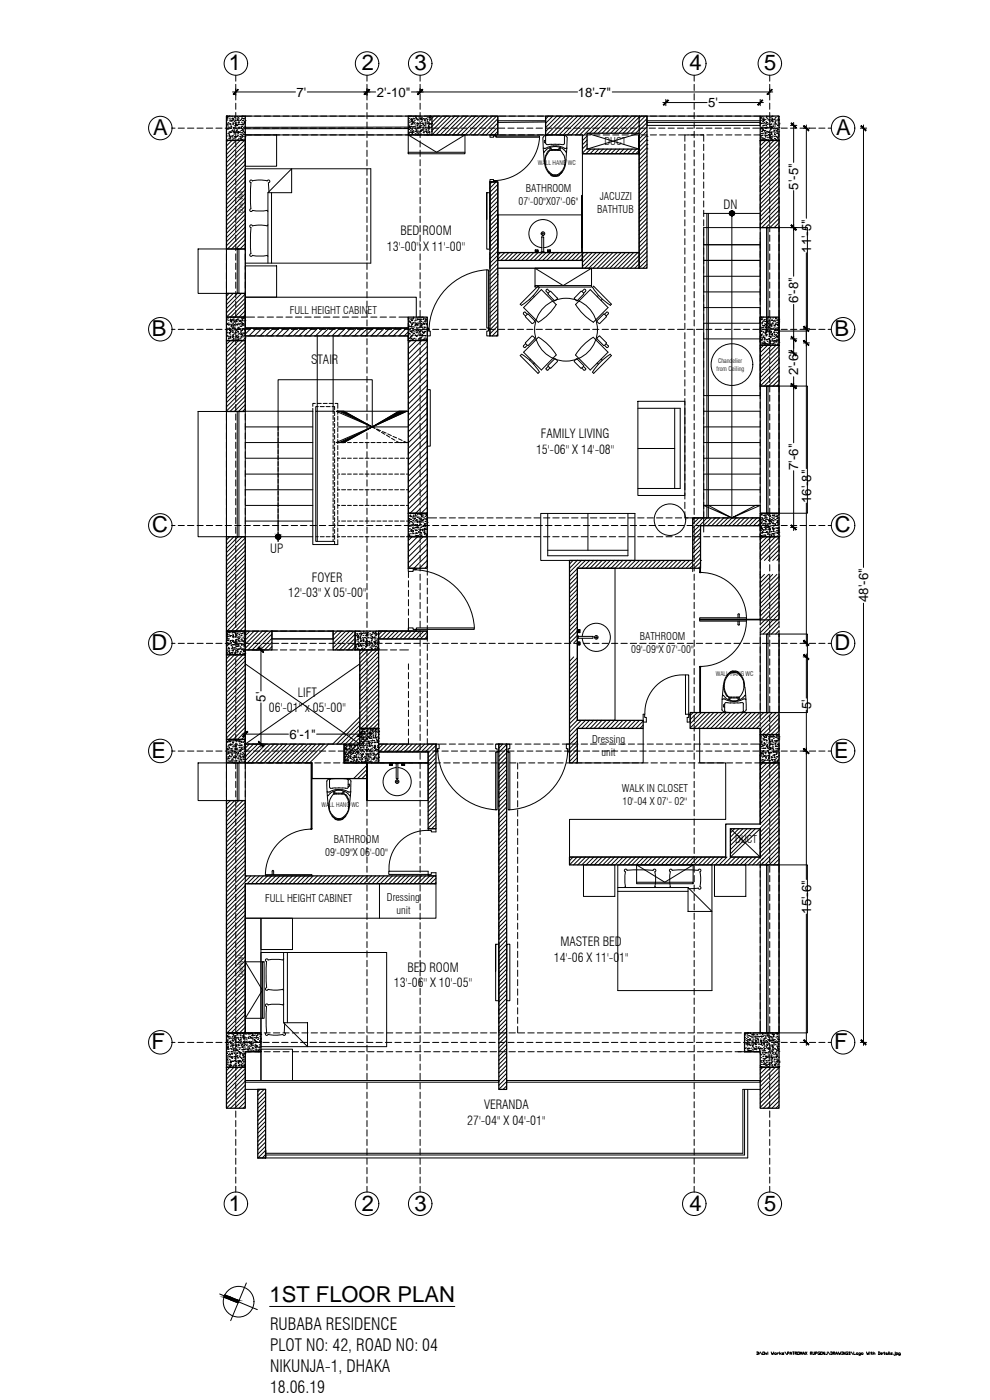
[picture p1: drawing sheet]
<svg xmlns="http://www.w3.org/2000/svg" width="297mm" height="420mm" viewBox="0 0 297 420" stroke-linecap="round" stroke-linejoin="round" font-family="sans-serif">
<defs><g id="words">
<g font-size="6.6">
<text x="68.6" y="21.1">1</text>
<text x="108.5" y="21.1">2</text>
<text x="124.4" y="21.1">3</text>
<text x="206.9" y="21.1">4</text>
<text x="229.3" y="21.1">5</text>
<text x="46" y="40.5">A</text>
<text x="250.9" y="40.5">A</text>
<text x="45.5" y="100.8">B</text>
<text x="250.4" y="100.8">B</text>
<text x="45.7" y="159.8">C</text>
<text x="250.5" y="159.8">C</text>
<text x="45.5" y="195.1">D</text>
<text x="250.4" y="195.1">D</text>
<text x="45.5" y="227.4">E</text>
<text x="250.3" y="227.4">E</text>
<text x="45.5" y="314.8">F</text>
<text x="250.3" y="314.8">F</text>
<text x="68.6" y="363.3">1</text>
<text x="108.5" y="363.3">2</text>
<text x="124.4" y="363.3">3</text>
<text x="206.9" y="363.3">4</text>
<text x="229.3" y="363.3">5</text>
<text x="80.9" y="390.7">1ST FLOOR PLAN</text>
</g>
<g font-size="5.1">
<text x="81" y="399.1">RUBABA RESIDENCE</text>
<text x="81" y="405.5">PLOT NO: 42, ROAD NO: 04</text>
<text x="81" y="411.8">NIKUNJA-1, DHAKA</text>
<text x="81" y="418.1">18.06.19</text>
</g>
<g font-size="3.9">
<text x="89" y="29">7'</text>
<text x="113.1" y="29">2'-10&quot;</text>
<text x="173.4" y="29">18'-7&quot;</text>
<text x="212.5" y="32.2">5'</text>
<text x="239.5" y="56.9" transform="rotate(-90 239.5 56.9)">5'-5&quot;</text>
<text x="243.3" y="75.9" transform="rotate(-90 243.3 75.9)">11'-5&quot;</text>
<text x="239.5" y="91" transform="rotate(-90 239.5 91)">6'-8&quot;</text>
<text x="239.5" y="112.7" transform="rotate(-90 239.5 112.7)">2'-6&quot;</text>
<text x="239.5" y="141" transform="rotate(-90 239.5 141)">7'-6&quot;</text>
<text x="243.3" y="151" transform="rotate(-90 243.3 151)">16'-8&quot;</text>
<text x="260.5" y="180.6" transform="rotate(-90 260.5 180.6)">48'-6&quot;</text>
<text x="79.7" y="210.6" transform="rotate(-90 79.7 210.6)">5'</text>
<text x="243.3" y="212.8" transform="rotate(-90 243.3 212.8)">5'</text>
<text x="86.9" y="221.7">6'-1&quot;</text>
<text x="243.3" y="274.2" transform="rotate(-90 243.3 274.2)">15'-6&quot;</text>
</g>
<g font-size="3.8">
<text x="217.1" y="62.8">DN</text>
<text x="120.1" y="70.6">BED ROOM</text>
<text x="116.1" y="75.4">13'-00'' X 11'-00''</text>
<text x="93.3" y="109.1">STAIR</text>
<text x="162.3" y="131.6">FAMILY LIVING</text>
<text x="160.8" y="136.2">15'-06'' X 14'-08''</text>
<text x="81.1" y="166">UP</text>
<text x="86.5" y="179.2">12'-03'' X 05'-00''</text>
<text x="93.6" y="174.5">FOYER</text>
<text x="89.3" y="209.1">LIFT</text>
<text x="80.7" y="213.8">06'-01'' x 05'-00''</text>
<text x="168.1" y="283.9">MASTER BED</text>
<text x="122.2" y="291.6">BED ROOM</text>
<text x="166.2" y="288.6">14'-06 X 11'-01''</text>
<text x="118.2" y="296.3">13'-06'' X 10'-05''</text>
<text x="145.2" y="332.8">VERANDA</text>
<text x="140.2" y="337.5">27'-04'' X 04'-01''</text>
</g>
<g font-size="3.2">
<text x="181.4" y="43.4">DUCT</text>
<text x="157.8" y="57.6">BATHROOM</text>
<text x="180" y="60">JACUZZI</text>
<text x="155.6" y="61.6">07'-00&quot;X07'-06&quot;</text>
<text x="179.1" y="63.9">BATHTUB</text>
<text x="86.9" y="94.1">FULL HEIGHT CABINET</text>
<text x="192" y="191.9">BATHROOM</text>
<text x="189.4" y="195.9">09'-09&quot;X 07'-00&quot;</text>
<text x="177.7" y="222.9">Dressing</text>
<text x="180.5" y="226.8">unit</text>
<text x="186.6" y="237.7">WALK IN CLOSET</text>
<text x="186.8" y="241.6">10'-04 X 07'- 02''</text>
<text x="97.6" y="256.9">09'-09&quot;X 06'-00&quot;</text>
<text x="100.1" y="253">BATHROOM</text>
<text x="220.6" y="253">DUCT</text>
<text x="79.6" y="270.6">FULL HEIGHT CABINET</text>
<text x="116.1" y="270.3">Dressing</text>
<text x="118.9" y="274.2">unit</text>
</g>
<g font-size="1.9">
<text x="161.4" y="49.5">WALL HANG WC</text>
<text x="73" y="64" transform="rotate(-90 73 64)">Cove Wall</text>
<text x="215" y="111.4">from Ceiling</text>
<text x="215.5" y="109">Chandelier</text>
<text x="214.8" y="202.7">WALL HANG WC</text>
<text x="96.5" y="242.1">WALL HANG WC</text>
<text x="73" y="293.3" transform="rotate(-90 73 293.3)">Cove Wall</text>
</g>
</g></defs>
<!-- layer: TEXT -->
<g fill="none" stroke="#000" stroke-width=".3">
<path d="M65.9 388.3l11.3 4.7M67.4 388.6l4.3 1.7-.3 .7-4.2-1.7zM73.9 385l-4.7 11.3M80.9 392.1h55.6"/>
<circle cx="71.6" cy="390.7" r="4.6"/>
</g>
<!-- layer: WALL -->
<g fill="none" stroke="#000" stroke-width=".38">
<path d="M129.6 34.8h19.8v5.7h-19.8M191.8 34.8h-28.1v5.7h11.1v5.6h17v-1.4h-15.7v-4.7h15.7M191.8 34.8h2.3v45.7h-2.3zM67.9 42.1h5.7v32.6h-5.7zM147 54.6h2.4v46.2h-2.4zM191.8 40.5v5.6v-5.6M228.1 42.1h5.6v26.2h-5.6zM147 74.4v-19.8h2.4v19.8M147 75.8v4.7M149.4 75.8h25.4v2.3h-25.4zM174.8 75.8h17v4.7h-17zM67.9 88.1h5.7v7.1h-5.7z"/>
<path d="M122.5 98.5h-48.9v2.3h48.9v53.2h5.7v-51.8M149.4 80.5h25.4M67.9 102.2h5.7v21.3h-5.7zM228.1 103.6h5.6v12.3h-5.6zM67.9 161.1h5.7v28.3h-5.7zM122.5 161.1h5.7v9.4h-5.7zM170.9 168.2h36.9v-12.8h20.3v2.4h-17.9v12.7h-37v45.7h19.8v2.4h-19.8v10.4h-2.3zM228.1 161.1h5.6v24.9h-5.6zM67.9 196.5h5.7v25.4h-5.7zM67.9 189.4h4.7M73.6 189.4h8v5.7h-8zM99.9 189.4h6.7v5.7h-6.7z"/>
<path d="M108 195.1h5.6v23.5h-5.6zM113.6 189.4h14.6v2.3h-14.6M207.1 213.8h26.6v6.7h-5.6v-1.9h-21zM73.6 223.3h29.7v5.7h6.8v4.7h-16.5v-4.7h-20zM113.6 223.3h17.2v25.4h-2.3v-23h-14.9zM149.7 223.3h2.3v103.6h-2.3zM67.9 240.3h5.7v22.6h57.2v2.3h-57.2v44.8h-5.7zM170.9 257.2h46.8v-9.9h10.4v-18.3h5.6v30.6h-62.8zM219.1 248.7h9v8.5h-9zM67.9 320.3h5.7v12.3h-5.7zM228.1 320.3h5.6v12.3h-5.6zM79.7 345.2v2.3v-20.6h-2.4v20.6h2.4"/>
</g>
<!-- layer: HATCH -->
<g fill="none" stroke="#000" stroke-width=".3">
<path d="M67.9 34.8h.1M67.9 34.8v.2M68 35.7h.1M68 37.3l.2 .2-.3 .1zM68.1 36h.1M68 38.6h.1M68.1 38.8h.1M68.1 35.5h.1M68.2 37.2h.1M68.3 37.3h.1M68.3 35.1h.1M68.3 37.8h.1"/>
<path d="M68.4 38.5h.1M68.4 36.8h.1M68.4 34.8l.2 .2h-.3zM68.5 38.7h.1M68.6 39.7h.1M68.6 38.2h.1M68.7 34.8h.1M68.8 34.8h.1M68.8 36h.1M68.8 35.5h.1M68.8 39.5h.1M68.9 39.8h.1"/>
<path d="M69 36.4h.1M69 38.5h.1M69 37.3h.1M69 37.1h.1M69.1 36h.1M69.2 37.8h.1M69.2 38.5h.1M69.2 38.4h.1M69.2 39.6l.2 .1zM69.3 39.7h.1M69.3 39.3h.1M69.4 37.9l.1 .1z"/>
<path d="M69.5 34.9h.1M69.5 35.5h.1M69.5 36.2v.2zM69.7 36h.1M69.7 35.5h.1M69.8 37.3h.1M69.8 36h.1M69.8 36.9h.1M69.8 39l.1 .2zM69.9 39.5h.1M69.9 36.9h.1M69.9 38.3h.1"/>
<path d="M69.9 35.7h.1M70 38.5h.1M70 37h.1M70 35.7h.1M70 38.3h.1M70.1 39.7h.1M70.1 38.5h.1M70.2 39h.1M70.2 37.8h.1M70.2 36.5h.1M70.3 34.9h.1M70.3 39.9h.1"/>
<path d="M70.3 35.2h.1M70.3 39.7h.1M70.3 39.5l.2 .2h-.3zM70.4 36.1h.1M70.6 37.3h.1M70.6 36.1h.1M70.7 36.7h.1M70.7 37.1l.2 .1-.2 .1zM70.7 38.5h.1M70.7 37.8h.1M70.8 37.6h.1M70.9 37.4h.1"/>
<path d="M70.9 39.7h.1M71 39.1h.1M71 39.2v.2zM71.1 35h.1M71.1 38.8h.1M71.1 39.7h.1M71.1 35.5h.1M71.2 36.1h.1M71.2 37.6l.1 .1zM71.3 35.9l.1 .1zM71.4 37.4h.1M71.4 35.2h.1"/>
<path d="M71.4 39.5h.1M71.4 36.8h.1M71.4 38.2h.1M71.4 36.9h.1M71.5 35.7h.1M71.5 39.6l.1 .2zM71.6 38.6h.1M71.6 36.7h.1M71.6 37.3h.1M71.6 38.2h.1M71.7 36.2h.1M71.7 39.7h.1"/>
<path d="M71.8 38.2h.1M71.8 35h.1M71.8 39.6h.1M71.9 39.7h.1M72 36.2h.1M72.1 37.4h.1M72.2 35h.1M72.3 35.9h.1M72.3 39.2h.1M72.3 38.6h.1M72.3 37.9h.1M72.4 36.7h.1"/>
<path d="M72.5 39.8h.1M72.5 37.3h.1M72.5 35.4h.1M72.5 38.2h.1M72.5 35.5h.1M72.6 38h.1M72.6 39.9h.1M72.6 38.7h.1M72.6 34.8h.1M72.6 35h.1M72.6 37.4h.1M72.7 38.8h.1"/>
<path d="M72.7 36.2h.1M72.8 36.2h.1M72.8 34.9h.1M72.8 36.9h.1M72.8 38.9l.1 .1zM73 37.4h.1M73 37.3h.1M73 39.2l.2 .2-.2 .1zM73 35h.1M73 38.3h.1M73.1 38.7h.1M73.1 35.6h.1"/>
<path d="M73.1 35.5l.1 .2zM73.2 36.5h.1M73.2 39.7h.1M73.3 39.8h.1M73.3 36.7l.2 .2h-.2zM73.3 36.9h.1M73.4 35h.1M73.4 38h.1M73.5 38.5h.1M73.5 36.2h.1M122.6 39.7h.1M122.6 35.6h.1"/>
<path d="M122.6 38.3h.1M122.6 38.8h.1M122.7 38.8h.1M122.7 37.6h.1M122.7 36.3h.1M122.8 36.8h.1M122.8 39.7h.1M122.8 35h.1M122.9 38h.1M122.9 37.9l.1 .2zM123.1 39.2h.1M123.1 35.9h.1"/>
<path d="M123.2 38.3l.2 .2zM123.3 36.5h.1M123.3 35.7h.1M123.3 39.6l.1 .1zM123.3 37.4h.1M123.4 35.7h.1M123.4 37.9l.2 .1zM123.5 38.9h.1M123.5 39.8h.1M123.5 37.1h.1M123.6 36.9h.1M123.6 38.5h.1"/>
<path d="M123.6 36.2v.2zM123.6 35.8l.2 .2h-.2zM123.6 39.5h.1M123.6 37.3h.1M123.7 36h.1M123.7 38.4h.1M123.7 39.9l.1 .1zM123.8 38.1h.1M123.8 39.3h.1M123.9 39.3h.1M123.9 35h.1M123.9 38h.1"/>
<path d="M123.9 36.5l-.1 .1zM124 36.7h.1M124 39.8h.1M124 35.5h.1M124.1 36.6h.1M124.1 37.1h.1M124.2 35.7h.1M124.3 38h.1M124.3 36.1h.1M124.4 36.9h.1M124.5 39.5h.1M124.5 38.1h.1"/>
<path d="M124.5 37.5h.1M124.5 38.6l.2-.1v.2zM124.7 39.3h.1M124.8 35.7h.1M124.8 38.9h.1M124.8 35.6h.1M124.8 35.1l-.1 .1zM125 35.7h.1M125 37.1h.1M125 39.7h.1M125 36.9h.1M125 39.2l.2 .1-.2 .1z"/>
<path d="M125.1 37.8h.1M125.1 38.5h.1M125.2 36.9h.1M125.2 37.3h.1M125.2 38.7h.1M125.2 36h.1M125.2 37.6l.1 .1zM125.3 38.1h.1M125.3 38.3h.1M125.3 35.9l.2 .1zM125.5 39.3h.1M125.5 37.2h.2z"/>
<path d="M125.5 39.7h.1M125.6 35.4h.1M125.7 36.3h.1M125.8 35.7h.1M125.9 38l.1 .2zM125.9 36.9h.1M125.9 37.8h.1M126 38.4h.1M126 39.5h.1M126 38.2h.1M126 36.9h.1M126.1 38.1h.1"/>
<path d="M126.1 39.3h.1M126.1 35.7h.1M126.2 39.3h.1M126.2 35.7h.1M126.3 39h.1M126.3 35.5l.2 .2h-.3zM126.4 37.7h.1M126.4 36.4h.1M126.4 39v.2h-.2zM126.4 35.2h.1M126.4 35.8h.2zM126.5 35.4h.1"/>
<path d="M126.5 37.1h.1M126.6 35.8h.1M126.6 36h.1M126.7 36.9h.1M126.7 38.4h.1M126.7 37h.1M126.8 38.9v.2zM126.9 38.1h.1M126.9 38.4h.1M126.9 39h.1M126.9 39.8h.1M127 37.3l.1 .1z"/>
<path d="M127.1 39.4h.1M127.1 39.9h.1M127.1 35.5l.2 .2zM127.3 35.8h.1M127.3 36.2h.1M127.3 37.6l-.1 .2zM127.4 36h.1M127.4 36.6h.1M127.5 37h.1M127.5 39.4h.1M127.5 37.5h.1M127.6 37.5h.1"/>
<path d="M127.6 38.1h.1M127.6 36.9h.1M127.6 38.2h.1M127.6 35.7h.1M127.8 39h.1M127.8 38.9h.1M127.8 39.4h.1M127.8 35.6h.1M127.9 39.6h.1M128 39.7l.1-.1v.2zM128 36.9h.1M128.1 35.9h.1"/>
<path d="M128.1 35.2h.1M128.2 36.2h.1M128.3 37.1h.1M128.3 38.3h.1M128.3 36.7h.1M128.4 37.3h.1M128.4 39.1h.1M128.5 38.2h.1M128.5 37.9h.1M128.5 38.1h.1M128.5 36.6h.1M128.5 39.7h.1"/>
<path d="M128.6 35.3h.1M128.6 38.6l.1 .1zM128.6 37.7l.2 .2h-.3zM128.7 39.5h.1M128.7 39.7h.1M128.7 39.9h.1M128.7 38.7h.1M128.8 37.4h.1M128.8 36.9h.1M128.8 36.1h.1M128.9 35.9h.1M128.9 34.8h.1"/>
<path d="M128.9 35.2l.1 .1zM129 34.9h.1M129 35.2l.2 .1-.3 .1zM129 38.2v.2zM129 35.8h.1M129.1 37.1h.1M129.2 34.8h.1M129.2 38.3h.1M129.2 35.7h.1M129.3 37.3h.1M129.3 37.9h.1M129.4 39.5h.1"/>
<path d="M129.5 38.8h.1M129.5 37.1h.1M164.6 34.8l-.9 .9M165.9 34.8l-2.2 2.2M167.1 34.8l-3.4 3.5M168.3 34.8l-4.6 4.7M169.6 34.8l-5.6 5.7M170.9 34.8l-5.7 5.7M172.1 34.8l-5.7 5.7M173.4 34.8l-5.7 5.7M174.6 34.8l-5.6 5.7M175.8 34.8l-5.6 5.7"/>
<path d="M177.1 34.8l-5.6 5.7M178.4 34.8l-5.7 5.7M179.6 34.8l-5.7 5.7M180.8 34.8l-6 6.1M182.1 34.8l-5.2 5.2M183.3 34.8l-5.1 5.2M184.6 34.8l-5.1 5.2M185.9 34.8l-5.2 5.2M187.1 34.8l-5.2 5.2M188.3 34.8l-5.1 5.2M189.6 34.8l-5.2 5.2M190.9 34.8l-5.2 5.2"/>
<path d="M191.8 35.2l-4.9 4.8M191.8 36.4l-3.6 3.6M191.8 37.6l-2.4 2.4M191.8 38.9l-1.1 1.1M192.4 34.8l-.6 .6M193.6 34.8l-1.8 1.9M194.1 35.6l-2.3 2.4M194.1 36.8l-2.3 2.4M194.1 38.1l-2.3 2.3M194.1 39.3l-2.3 2.4M228.1 38.7h.1M228.1 36.9l.2 .1z"/>
<path d="M228.2 37.1h.1M228.2 35.5h.1M228.2 37l.1 .2zM228.3 36.1h.1M228.3 35.2l.1 .1zM228.3 38.3h.1M228.4 37.1h.1M228.5 39.5h.1M228.5 39.4h.1M228.5 35h.1M228.5 38.1h.1M228.5 36.9h.1"/>
<path d="M228.6 38.5h.1M228.6 35.7h.1M228.7 39.1h.1M228.7 38.4l.2 .2h-.3zM228.7 36.4h.1M228.8 35.9h.1M228.8 40h.1M228.8 38.9h.1M228.9 37.7h.1M228.9 36.4h.1M228.9 35.2h.1M228.9 37.8h.1"/>
<path d="M229 37.1h.1M229 39v.2zM229 35.9l.2 .1-.2 .1zM229.1 38.3h.1M229.1 36.2h.1M229.2 36.7h.1M229.2 39.2h.1M229.2 35.6v.2zM229.2 35.8h.1M229.3 39.5h.1M229.3 37.6h.1M229.5 39.2h.1"/>
<path d="M229.5 37.2h.1M229.6 35.9h.1M229.6 39.7h.1M229.6 39.9l.1 .1zM229.7 38.6h.1M229.7 37.1h.1M229.7 38.2v.2zM229.9 38.3h.1M229.9 35.3h.1M229.9 36.6l.1 .1zM229.9 39.9h.1M229.9 37.6l.1 .2z"/>
<path d="M230 39.4h.1M230.1 39.5h.1M230.1 36.8h.1M230.1 38.1h.1M230.1 36.9h.1M230.1 34.8l.1 .2zM230.1 37.4h.1M230.1 35.6h.1M230.3 38.3h.1M230.4 36h.1M230.4 39.7h.1M230.5 37.2h.1"/>
<path d="M230.6 35h.1M230.6 35.9h.1M230.7 38.3h.1M230.7 39.5l.1 .2zM230.8 35.9h.1M230.8 39.6h.1M230.9 39.1h.1M230.9 37.3h.1M230.9 36.2v.2zM230.9 37.4h.1M230.9 37.8h.1M231 36.6h.1"/>
<path d="M231.1 38h.1M231.1 35.3h.1M231.1 38.7h.1M231.1 36h.1M231.1 38.9h.1M231.2 39.9h.1M231.2 38.6h.1M231.3 37.3h.1M231.3 37.2h.1M231.3 36.1h.1M231.3 38.1l.2 .2h-.2zM231.4 39.6l.1 .1z"/>
<path d="M231.5 38.4h.1M231.5 35h.1M231.5 37.9l.1 .1zM231.6 35.7h.1M231.6 39.6h.1M231.6 36.2h.1M231.6 38.1l.1 .2zM231.7 36.6h.1M231.7 36.4h.1M231.7 35.6l.2 .2h-.3zM231.8 34.8h.1M231.9 36h.1"/>
<path d="M231.9 38h.1M231.9 37.8h.1M232 38.7h.1M232.1 37.3h.1M232.1 39.5h.1M232.2 39.2h.1M232.2 38.4h.1M232.2 35.9h.1M232.4 39.7h.1M232.4 35.7h.1M232.4 39h.1M232.5 37.8h.1"/>
<path d="M232.5 37.2h.1M232.5 36.3h.1M232.5 36.6h.1M232.6 35.3h.1M232.6 36.7l.1 .2zM232.7 37.2h.1M232.7 38.6h.1M232.7 36h.1M232.9 37.3h.1M232.9 38.7h.1M232.9 39.2h.1M232.9 39.9h.1"/>
<path d="M233 38.5h.1M233.1 39.3h.2zM233.2 39.7h.1M233.3 34.8h.1M233.3 37.6l.1 .1zM233.4 36.3h.1M233.4 38.8h.1M233.4 38.7v.2zM233.4 36.9h.1M233.4 37.5h.1M233.4 35.9v.1zM233.5 36h.1"/>
<path d="M233.5 36.2h.1M233.6 37.8h.1M233.6 35h.1M233.6 35.3v.2zM233.6 39.5h.1M233.6 35.9h.1M233.7 37.3h.1M233.7 38.3h.1M233.7 37h.1M67.9 42h.1M67.9 40.8h.1M67.9 41.9v.1"/>
<path d="M68.1 42.1h.1M68.3 40.1h.1M68.3 42.1l-.4 .5M68.6 41.5h.1M68.6 40.2h.1M68.7 40.9h.1M68.7 40.7h.1M68.8 41.6h.1M68.8 41.1h.1M68.8 40.4l.1 .2zM68.9 42.1h.1M69.1 40.9h.1"/>
<path d="M69.1 41.3l.1 .1zM69.5 40.9h.1M69.5 40.8h.1M69.6 41.4h.1M69.6 42.1l-1.7 1.7M69.7 42.1h.1M69.7 42h.1M69.8 40.7h.1M69.9 42.1h.1M70 41.5h.1M70.1 40.2h.1M70.3 40.9h.1"/>
<path d="M70.5 41.4h.1M70.5 41.1h.1M70.5 42h.1M70.5 41l.1 .2zM70.9 42.1l-3 3M70.9 40.9l.1 .2zM71.1 40.9h.1M71.2 40.6h.1M71.2 42h.1M71.3 40.7h.1M71.3 40.1h.1M71.4 42h.1"/>
<path d="M71.6 41.5h.1M71.9 41h.1M72 40.3h.1M72.1 40.9h.1M72.1 42.1l-4.2 4.2M72.1 41.2h.1M72.2 41.7h.1M72.3 40.4h.1M72.3 41.6v.2zM72.5 41.2h.1M72.6 41.8l.2 .2zM72.6 41h.1"/>
<path d="M72.6 40.6l.2 .1zM72.9 40.3h.1M73 40.9h.1M73.1 41.8h.1M73.2 40.2l.1 .2zM73.3 42.1l-5.4 5.4M73.5 41.1h.1M73.6 43.2l-5.7 5.6M73.6 44.4l-5.7 5.7M73.6 45.6l-5.7 5.7M73.6 46.9l-5.7 5.7M73.6 48.2l-5.7 5.6"/>
<path d="M73.6 49.4l-5.7 5.6M73.6 50.7l-5.7 5.6M73.6 51.9l-5.7 5.7M73.6 53.1l-5.7 5.7M73.6 54.4l-5.7 5.6M73.6 55.7l-5.7 5.6M73.6 56.9l-5.7 5.6M73.6 58.1l-5.7 5.7M73.6 59.4l-5.7 5.7M122.6 40h.1M123.3 40.4h.1M123.8 40.4h.1"/>
<path d="M124.5 40.1h.1M125 40.2h.1M125.3 40.5h.1M125.4 40.1h.1M126.2 40.2h.1M128 40.2h.1M128.4 40.4h.1M128.4 40.4l-.2-.2-.1 .2h.4M128.8 40.2h.1M147.6 54.6l-.6 .6M148.8 54.6l-1.8 1.9M149.4 55.4l-2.4 2.3"/>
<path d="M149.4 56.6l-2.4 2.4M149.4 57.8l-2.4 2.4M149.4 59.1l-2.4 2.3M176.1 40.8l-1.3 1.4M176.1 42l-1.3 1.5M176.1 43.3l-1.3 1.4M176.1 44.6l-1.3 1.4M177.2 44.7l-1.4 1.4M178.4 44.7l-1.4 1.4M179.7 44.7l-1.4 1.4M181 44.7l-1.5 1.4M182.2 44.7l-1.4 1.4"/>
<path d="M183.5 44.7l-1.4 1.4M184.7 44.7l-1.4 1.4M185.9 44.7l-1.4 1.4M187.2 44.7l-1.4 1.4M188.5 44.7l-1.5 1.4M189.7 44.7l-1.4 1.4M190.9 44.7l-1.4 1.4M191.8 45.1l-1 1M194.1 40.9h.1M194.1 42.1h.1M194.1 43.4h.1M194.1 44.7h.1"/>
<path d="M194.1 41.8l-2.3 2.4M194.1 43.1l-2.3 2.3M194.1 44.3l-2.3 2.4M194.1 45.6l-2.3 2.3M194.1 46.8l-2.3 2.4M194.1 48l-2.3 2.4M194.1 49.3l-2.3 2.4M194.1 50.6l-2.3 2.3M194.1 53.1l-2.3 2.3M194.1 45.9v.1M194.1 58.1l-2.3 2.3M194.1 40.6l-2.3 2.3"/>
<path d="M194.1 51.8l-2.3 2.3M194.1 54.3l-2.3 2.4M194.1 55.5l-2.3 2.4M194.1 56.8l-2.3 2.4M194.1 59.3l-2.3 2.4M228.1 40.6h.1M228.1 41.4h.1M228.1 40.5v.1M228.2 40.9l.2 .2zM228.3 42h.1M228.3 40h.1M228.4 40.7h.1"/>
<path d="M228.5 42.1l-.4 .4M228.6 41.4h.1M228.7 40.7h.1M228.7 41.4h.1M228.7 40.2h.1M228.8 41.9h.1M229 41.5h.1M229 42.1h.1M229.4 40.7h.1M229.4 40.5h.1M229.4 41.6h.1M229.6 42h.1"/>
<path d="M229.7 40.6h.1M229.7 41.9h.1M229.7 42.1l-1.6 1.6M229.7 41h.1M229.9 42.1h.1M229.9 41.9h.1M229.9 40.6h.1M230.2 41.3h.1M230.3 40.7h.1M230.4 42h.1M230.5 40.4h.1M230.6 41.3h.1"/>
<path d="M230.8 41.6h.1M230.9 40.4h.1M230.9 42.1l-2.8 2.9M230.9 40.6l.2 .2h-.2zM231 40.8h.1M231.1 42h.1M231.1 41.1h.1M231.2 41.3v.1zM231.3 40h.1M231.4 40.4h.1M231.5 41.6h.1M231.5 41h.1"/>
<path d="M231.6 41.9h.1M231.6 41.4h.1M231.8 40.8h.1M232 42h.1M232.2 42.1l-4.1 4.2M232.3 41h.1M232.3 41.6h.1M232.4 40.3h.1M232.4 40.5h.1M232.4 40.2l.1 .1M232.4 40.2h-.1M232.6 40.9h.1"/>
<path d="M232.7 41.9h.1M232.7 42h.1M233 40.9l.1 .2zM233 40.1h.1M233.2 42.1h.1M233.2 41.3h.1M233.2 41.6h.1M233.3 40h.1M233.4 40.9h.1M233.5 42.1l-5.4 5.4M233.6 42.1h.1M233.6 42h.1"/>
<path d="M233.6 40.8h.1M233.7 43.1l-5.6 5.6M233.7 44.4l-5.6 5.6M233.7 45.6l-5.6 5.6M233.7 46.8l-5.6 5.7M233.7 48.1l-5.6 5.7M233.7 49.3l-5.6 5.7M233.7 50.6l-5.6 5.6M233.7 51.9l-5.6 5.6M233.7 53.1l-5.6 5.6M233.7 54.3l-5.6 5.7M233.7 55.6l-5.6 5.7"/>
<path d="M233.7 56.8l-5.6 5.7M233.7 58.1l-5.6 5.6M233.7 59.4l-5.6 5.6M233.7 40.4l-.1-.1v.2h.1M73.6 60.6l-5.7 5.7M73.6 61.9l-5.7 5.6M73.6 63.2l-5.7 5.6M73.6 64.4l-5.7 5.6M73.6 65.6l-5.7 5.7M73.6 66.9l-5.7 5.7M73.6 68.1l-5.7 5.7M73.6 69.4l-5.3 5.3"/>
<path d="M73.6 70.7l-4.1 4M73.6 71.9l-2.9 2.8M73.6 73.1l-1.6 1.6M73.6 74.4l-.4 .3M149.4 62.8l-2.4 2.4M149.4 60.4l-2.4 2.3M149.4 61.6l-2.4 2.4M149.4 64.1l-2.4 2.4M149.4 65.4l-2.4 2.3M149.4 66.6l-2.4 2.3M149.4 67.9l-2.4 2.3M149.4 69.1l-2.4 2.4"/>
<path d="M149.4 70.3l-2.4 2.4M149.4 71.6l-2.4 2.4M149.4 72.9l-2.4 2.3M149.4 74.1l-2.4 2.3M149.4 75.4l-2.4 2.3M149.4 79.1l-2.4 2.3M150.2 75.8l-3.2 3.2M151.4 75.8l-4.4 4.4M152.7 75.8l-2.4 2.3M153.9 75.8l-2.3 2.3M155.2 75.8l-2.4 2.3M156.4 75.8l-2.3 2.3"/>
<path d="M157.7 75.8l-2.4 2.3M158.9 75.8l-2.4 2.3M160.1 75.8l-2.3 2.3M161.4 75.8l-2.3 2.3M162.7 75.8l-2.4 2.3M163.9 75.8l-2.4 2.3M165.2 75.8l-2.4 2.3M166.4 75.8l-2.4 2.3M167.6 75.8l-2.3 2.3M168.9 75.8l-2.3 2.3M170.2 75.8l-2.4 2.3M171.4 75.8l-2.4 2.3"/>
<path d="M172.7 75.8l-2.4 2.3M173.9 75.8l-2.3 2.3M175.1 75.8l-2.3 2.3M176.4 75.8l-2.3 2.3M177.7 75.8l-2.9 2.9M178.9 75.8l-4.1 4.2M180.1 75.8l-4.6 4.7M181.4 75.8l-4.7 4.7M182.6 75.8l-4.7 4.7M183.9 75.8l-4.7 4.7M185.2 75.8l-4.8 4.7M186.4 75.8l-4.7 4.7"/>
<path d="M187.6 75.8l-4.7 4.7M188.9 75.8l-4.7 4.7M190.1 75.8l-4.7 4.7M191.4 75.8l-4.7 4.7M194.1 71.8l-2.3 2.3M194.1 61.8l-2.3 2.4M194.1 64.3l-2.3 2.4M194.1 65.6l-2.3 2.3M194.1 68.1l-2.3 2.3M194.1 69.3l-2.3 2.4M194.1 73.1l-2.3 2.3M194.1 74.3l-6.1 6.2"/>
<path d="M194.1 75.5l-4.9 5M194.1 76.8l-3.7 3.7M194.1 78.1l-2.4 2.4M194.1 60.6l-2.3 2.3M194.1 63l-2.3 2.4M194.1 66.8l-2.3 2.4M194.1 70.5l-2.3 2.4M194.1 79.3l-1.2 1.2M233.7 60.6l-5.6 5.6M233.7 61.8l-5.6 5.7M233.7 63.1l-5.2 5.2M233.7 64.3l-3.9 4"/>
<path d="M233.7 65.6l-2.7 2.7M233.7 66.8l-1.4 1.5M233.7 68.1l-.1 .2M67.9 99.3h.1M68 98.5h.1M68 99.9h.1M68 96h.1M68.2 99.7h.1M68.3 95.5h.1M68.3 97.3h.1M68.3 97.1v.2zM68.5 96.1h.1"/>
<path d="M68.5 96.9h.1M68.5 98.7h.1M68.5 97.6h.1M68.6 97.3h.1M68.6 98.5h.1M68.7 88.1l-.8 .8M68.8 98.5h.1M68.8 99.9h.1M68.8 99.8h.1M68.8 98.6h.1M68.9 97.3h.1M69 99.7h.1"/>
<path d="M69 96.1h.1M69 99l.2 .1-.2 .1zM69 99.1l.1 .2zM69.1 95.2h.1M69.1 96.4h.1M69.2 96.2h.1M69.2 96.1h.1M69.2 99.4l.1 .1zM69.2 95.7l.1 .2zM69.3 97.8h.1M69.4 97.3h.1M69.4 97.6h.1"/>
<path d="M69.4 97.7l.1 .1-.2 .1zM69.4 96.4l.2 .2h-.3zM69.5 98.1h.1M69.5 99.2h.1M69.5 96.1l.2 .1zM69.6 98.6h.1M69.6 99h.1M69.6 95.9h.1M69.7 99.8h.1M69.7 99.5h.1M69.8 98.3h.1M69.8 97.3h.1"/>
<path d="M69.9 97h.1M69.9 95.2h.1M69.9 95.7h.1M70 97.7v.2zM70 88.1l-2.1 2M70 96.2h.1M70 95.8h.1M70 99h.1M70 98.6h.1M70.1 96.7h.1M70.1 97.8h.1M70.2 97.4h.1"/>
<path d="M70.2 96.5h.1M70.2 95.3h.1M70.3 98.2h.1M70.3 100h.1M70.4 98.6h.1M70.4 98.8h.1M70.5 99.8h.1M70.5 99.7h.1M70.7 99.7h.1M70.8 96.2h.1M70.9 95.9h.1M70.9 96.4h.1"/>
<path d="M70.9 96.3l.1 .2zM71 97.4h.1M71 96h.1M71 99.1l.1 .1zM71.1 97.3h.1M71.1 98.7h.1M71.2 97.4l.1 .1zM71.2 98.8h.1M71.2 99.5h.1M71.2 97.3h.1M71.2 88.1l-3.3 3.3M71.3 99.9h.1"/>
<path d="M71.3 99.4h.1M71.3 98.2h.1M71.3 95.7h.1M71.4 97h.1M71.4 95.7h.1M71.4 98.7h.1M71.6 96.2h.1M71.7 98.7l.2 .1h-.3zM71.7 98.3l.1 .2zM71.8 97.5h.1M71.8 96.5h.1M71.9 97.1h.1"/>
<path d="M71.9 98.7h.1M72 98h.1M72.1 99.9h.1M72.1 96.4h.1M72.1 96.1l.2 .2h-.3zM72.2 99.4h.1M72.2 99.2h.1M72.3 98h.1M72.3 97.8h.1M72.3 96.7h.1M72.3 95.4h.1M72.4 96.3h.1"/>
<path d="M72.5 100h.1M72.5 88.1l-4.6 4.5M72.5 97.5h.1M72.5 95.6h.1M72.5 98.7h.1M72.5 99.2h.1M72.6 97.5h.1M72.6 95.9h.1M72.6 96.2h.1M72.6 96.9l.1 .2zM72.7 98.7h.1M72.7 97.1h.1"/>
<path d="M72.8 97.7h.1M72.8 97.3h.1M72.8 98.8l.1 .1zM72.9 99.9h.1M72.9 98.6h.1M72.9 97.1l.2 .1zM73 98.7h.1M73.1 95.4h.1M73.2 96.3h.1M73.3 100h.1M73.3 97.5h.1M73.3 95.4h.1"/>
<path d="M73.4 98.8l.1 .2zM73.5 98.7h.1M73.5 96.2h.1M73.6 89.5l-5.7 5.7M73.6 95.5v.1M73.6 88.2l-5.7 5.7M73.6 90.7l-4.4 4.5M73.6 92l-3.2 3.2M73.6 93.3l-1.9 1.9M73.6 94.5l-.7 .7M73.7 98.5l-.1 .1M75.4 98.5l-1.8 1.7"/>
<path d="M77 98.5l-2.3 2.3M78.7 98.5l-2.4 2.3M80.3 98.5l-2.3 2.3M82 98.5l-2.3 2.3M83.7 98.5l-2.4 2.3M85.3 98.5l-2.3 2.3M87 98.5l-2.4 2.3M88.7 98.5l-2.3 2.3M90.4 98.5l-2.4 2.3M92 98.5l-2.3 2.3M93.7 98.5l-2.4 2.3M95.4 98.5l-2.4 2.3"/>
<path d="M97 98.5l-2.3 2.3M98.7 98.5l-2.4 2.3M100.3 98.5l-2.3 2.3M102 98.5l-2.4 2.3M103.7 98.5l-2.4 2.3M105.3 98.5l-2.3 2.3M107 98.5l-2.4 2.3M108.6 98.5l-2.3 2.3M110.4 98.5l-2.4 2.3M112 98.5l-2.3 2.3M113.7 98.5l-2.4 2.3M115.3 98.5l-2.3 2.3"/>
<path d="M117 98.5l-2.4 2.3M118.7 98.5l-2.4 2.3M120.3 98.5l-2.3 2.3M122 98.5l-2.4 2.3M122.5 99.6l-1.2 1.2M122.6 98.1h.1M122.6 95.7h.1M122.6 98.8h.1M122.6 96.6h.1M122.6 97.6h.1M122.6 96.3h.1M122.7 99.3h.1"/>
<path d="M122.7 96.6h.1M122.9 98h.1M122.9 98.6h.1M122.9 100.1h.1M123 95.7h.1M123 98h.1M123.1 99.5h.1M123.1 96.6l.1 .2zM123.2 96.9h.1M123.3 99.3h.1M123.3 96h.1M123.3 99.4l.1 .1z"/>
<path d="M123.4 98.1h.1M123.4 95.7h.1M123.4 96.2h.1M123.4 99.8h.1M123.4 98.5h.1M123.4 97.8h.1M123.5 99.4h.1M123.5 97.3h.1M123.5 97.4h.1M123.6 97.1h.1M123.6 96.1h.1M123.6 96.1l.1 .1z"/>
<path d="M123.8 95.7h.1M123.8 98.7h.1M123.8 99.3h.1M123.8 98.1h.1M123.8 99.2h.1M123.8 96.8h.1M123.9 95.5h.1M123.9 98.6h.1M124 96.9h.1M124.1 95.2v.2zM124.1 98.1h.1M124.2 99.9l.2 .2h-.3z"/>
<path d="M124.3 99.4h.1M124.3 96.3h.1M124.4 96.9h.1M124.5 97.8h.1M124.6 95.7h.1M124.6 97.5l.2 .1h-.3zM124.7 96.1h.1M124.7 99.3h.1M124.8 97h.1M124.8 99.9h.1M124.8 97.1l.1 .2zM124.9 98.2h.1"/>
<path d="M124.9 97.5h.1M125 99.8h.1M125 98.5h.1M125 95.4h.1M125 97.3h.1M125 99.1l.2 .1zM125.1 99.4h.1M125.1 96h.1M125.2 98.8h.1M125.2 96.9h.1M125.2 97.4l.1 .1-.1 .1zM125.3 95.8h.1"/>
<path d="M125.3 97.5h.1M125.3 95.7l.2 .2zM125.4 98.4h.1M125.5 95.2h.1M125.5 97h.1M125.6 99.2h.1M125.6 99.9h.1M125.7 98.2h.1M125.7 96.6h.1M125.8 95.7l.1 .2zM125.9 99.4h.1M125.9 95.2h.1"/>
<path d="M125.9 99.5h.1M125.9 98.2h.1M126 96.1h.1M126 96.9h.1M126 98h.1M126 95.7h.1M126.2 95.8h.1M126.2 97.5h.1M126.2 99h.1M126.2 99.3h.1M126.2 98.1h.1M126.2 97.7h.1"/>
<path d="M126.2 96h.1M126.3 97.1h.1M126.3 96.5h.1M126.4 99h.1M126.4 95.2h.1M126.5 98.3h.1M126.5 97.4h.1M126.6 97.7v.2zM126.6 99.4h.1M126.7 95.2h.1M126.7 98.7h.1M126.8 95.8h.1"/>
<path d="M126.8 98.8l.1 .1zM126.9 96.7h.1M126.9 99.6l.2 .2zM126.9 95.9h.1M127 97.1l.1 .1zM127.1 97.1h.1M127.1 98.1h.1M127.1 95.4h.1M127.2 98.7h.1M127.3 98.3h.1M127.3 97.1l.1 .2h-.1zM127.3 99.6h.1"/>
<path d="M127.3 99.7h.1M127.4 99.4h.1M127.4 99.5h.1M127.4 98.2h.1M127.5 96.9h.1M127.5 96.3l.1 .2zM127.6 95.7h.1M127.6 95.8h.1M127.6 96.1h.1M127.7 95.9h.1M127.7 96.4h.1M127.8 97.3h.1"/>
<path d="M127.9 97.1h.1M127.9 97.5h.1M128 98.8h.1M128.1 98.3h.1M128.1 99.4h.1M128.1 98.8h.1M149.4 80.4l-2.4 2.3M149.4 81.6l-2.4 2.3M149.4 82.8l-2.4 2.4M149.4 84.1l-2.4 2.4M149.4 85.3l-2.4 2.4M149.4 86.6l-2.4 2.3"/>
<path d="M149.4 87.9l-2.4 2.3M149.4 89.1l-2.4 2.3M149.4 90.3l-2.4 2.4M149.4 91.6l-2.4 2.4M149.4 92.8l-2.4 2.4M149.4 94.1l-2.4 2.3M149.4 95.4l-2.4 2.3M149.4 96.6l-2.4 2.4M149.4 97.8l-2.4 2.4M149.4 99.1l-1.7 1.7M228.1 98.5h.1M228.1 96.7v.2z"/>
<path d="M228.2 99h.1M228.2 95.2h.1M228.2 95.2h.2M228.3 99.1v.2zM228.3 95.9h.1M228.3 99.5h.1M228.4 95.3h.1M228.4 98.2h.1M228.5 95.9h.1M228.5 96.9h.1M228.4 95.9h.1M228.5 97.2h.1"/>
<path d="M228.5 95.7h.1M228.6 96.8h.1M228.7 99h.1M228.7 98.4h.1M228.7 97.7h.1M228.8 98.3h.1M228.8 96.4h.1M228.9 99.5h.1M228.9 95.2h.1M228.9 98.8h.1M229 99.7h.1M229 96.3h.1"/>
<path d="M229.1 97.8h.2zM229.2 96h.1M229.3 97.7h.1M229.4 97.2h.1M229.4 95.9h.1M229.4 96.5h.1M229.5 98.4h.1M229.6 97.4h.1M229.6 99.1h.1M229.6 99.7l.1 .2h-.1zM229.6 100l.2 .2h-.2zM229.7 99.6h.1"/>
<path d="M229.7 98.9h.1M229.7 98.1l.2 .1zM229.8 99.5h.1M229.9 99.4h.1M229.9 95.4h.1M229.9 96h.1M229.9 98.1h.1M230 96.9h.1M230 97.5l.2 .2zM230 99.7l.1 .2-.2-.1zM230.1 95.7h.1M230.1 96.4h.2h-.4l.1 .1"/>
<path d="M230.1 97.3h.1M230.1 96.8h.1M230.3 96.6h.1M230.3 98.5h.1M230.4 95.2h.1M230.4 97.1h.1M230.4 98.2h.1M230.4 95.2h.2M230.4 99.6h.1M230.5 98h.1M230.6 95.2h.1M230.6 99.5h.1"/>
<path d="M230.6 96.2h.1M230.7 99.5h.1M230.8 96.1h.1M230.8 99.1h.1M230.9 97.3h.1M230.9 97.9h.1M230.9 97.6h.1M230.9 96.6h.1M230.9 95.4h.1M230.9 98.3l.1 .2-.2-.1zM231 95.7h.1M231.1 98.5h.1"/>
<path d="M231.1 99.9h.1M231.1 98.7h.1M231.1 99h.1M231.2 99.7h.1M231.2 97.2h.1M231.2 97.4h.1M231.3 97.8h.1M231.3 96.1h.1M231.3 99.4l.2 .1-.2 .1zM231.4 98.7h.1M231.5 96.1h.1M231.5 97.8h.1"/>
<path d="M231.6 96.1l.2 .1zM231.7 97.3h.1M231.8 98.5h.1M231.8 95.4h.1M231.9 96.9l-.1 .1zM232 96.3h.1M232 99.7h.1M232 96.4h.1M232.2 97.8h.1M232.2 98.4h.1M232.3 96.1h.1M232.3 97.7h.1"/>
<path d="M232.3 99.7l.2 .2h-.2zM232.3 99.3h.1M232.3 99.1h.1M232.4 97.8h.1M232.5 97.3h.1M232.5 96.6h.1M232.5 95.3h.1M232.5 99.1h.1M232.7 98.5h.1M232.7 95.4h.1M232.7 98.8v.2h-.2zM232.7 96.1h.1"/>
<path d="M232.7 97.2l.2 .2h-.2zM232.8 99.7h.1M232.8 95.5h.1M232.9 96.9h.1M232.9 95.4h.1M233 98.4h.1M233.1 96.1h.1M233.1 96.8h.1M233.1 99.1l.1 .1zM233.2 99h.1M233.2 97.3h.1M233.2 99.9h.1"/>
<path d="M233.3 98.8h.1M233.3 97.5h.1M233.4 96.3h.1M233.4 98.2h.1M233.4 98.5h.1M233.4 95.7l.2 .2zM233.6 99.7h.1M233.6 99.5h.1M233.6 97.5h.1M233.6 96.1h.1M233.6 98.3h.1M233.6 97.1h.1"/>
<path d="M233.6 96.2h.1M233.7 96.6h.1M233.7 95.8h.1M68 100.6h.1M68.1 100.8h.1M68.3 100.9h.1M68.5 102.2h.1M68.6 101.5l.2 .1-.2 .1zM68.7 100.1h.1M68.8 101.1h.1M69 100.5h.1M69 101.5h.1"/>
<path d="M69 101.4h.1M69.1 100.9h.1M69.1 101.1h.1M69.1 102.2l-1.2 1.2M69.3 102.2h.1M69.7 102h.1M69.7 100.8h.1M69.8 101.1h.1M69.8 100.6h.1M69.9 101.1h.1M69.9 101h.1M70 102h.1"/>
<path d="M70 101.6h.1M70 100.3h.1M70 102.2h.1M70.3 102.2l-2.4 2.4M70.5 101.4h.1M70.7 101h.1M70.7 101.2h.1M70.8 101.8h.1M70.9 100.8v.1zM71.2 102h.1M71.2 100.8h.1M71.3 101.1l.2 .2-.3 .1z"/>
<path d="M71.4 101h.1M71.4 100.3h.1M71.5 101.7h.1M71.6 102.2l-3.7 3.6M71.6 101.8h.1M71.7 100.1h.1M71.9 101.5h.1M72.1 101.7h.1M72.1 100.4h.1M72.3 101.1h.1M72.3 100.1h.1M72.4 100.9h.1"/>
<path d="M72.4 101.2h.1M72.5 102.2h.1M72.5 100.3h.1M72.6 100.4v.2zM72.8 100.6h.1M72.8 102.2l-4.9 4.9M73 102h.1M73 101.1h.1M73.1 100.1h.1M73.2 100.6h.1M73.3 101.6h.1M73.5 101.4h.1"/>
<path d="M73.6 105.2l-5.7 5.6M73.6 110.2l-5.7 5.7M73.6 102.7l-5.7 5.7M73.6 103.9l-5.7 5.7M73.6 106.5l-5.7 5.6M73.6 107.7l-5.7 5.6M73.6 108.9l-5.7 5.7M73.6 111.4l-5.7 5.7M73.6 112.7l-5.7 5.6M73.6 114l-5.7 5.6M73.6 115.2l-5.7 5.6M73.6 116.4l-5.7 5.7"/>
<path d="M73.6 117.7l-5.7 5.7M73.6 118.9l-4.6 4.6M122.5 101.3h.1M122.6 101.6h.1M122.9 100.5h.1M123.1 101.7h.1M123.1 101.1l.2 .2zM123.3 101h.1M123.3 102.2l-.8 .7M123.3 101.6h.1M123.4 101.1h.1M123.4 100.7h.1"/>
<path d="M123.6 101.8h.1M123.7 100.6h.1M123.7 102.1h.1M123.7 102h.1M123.8 101.8h.1M124 100.1h.1M124.1 101.6h.1M124.2 101.5h.1M124.3 102.2h.1M124.5 100.6h.1M124.7 101.8h.1M124.7 100.6h.1"/>
<path d="M124.9 100.8h.1M124.9 101h.1M125 102.2l-2.5 2.4M125.2 100.6h.1M125.4 101.8h.1M125.4 100.2h.1M125.6 101.6h.1M125.7 100.5h.1M125.8 102h.1M125.8 100.8h.1M125.9 101.4h.1M126 100.6h.1"/>
<path d="M126.1 101.5h.1M126.1 100.2h.1M126.2 101.8h.1M126.3 101.3h.1M126.4 100.7h.1M126.6 100.5h.1M126.6 102.2h.1M126.6 101.1h.1M126.6 102.1l-4.1 4.2M126.7 102.1h.1M126.7 100.4v.2zM126.7 102h.1"/>
<path d="M126.8 100.7h.1M126.9 100.1h.1M127 101.9h.1M127.2 101.5h.1M127.3 102h.1M127.3 100.7h.1M127.5 101.1h.1M127.6 100.7h.1M127.6 101.7h.1M127.8 101.9h.1M128.1 101.7h.1M128.2 102.3l-5.7 5.6"/>
<path d="M128.2 103.9l-5.7 5.7M128.2 105.6l-5.7 5.6M128.2 107.2l-5.7 5.7M128.2 108.9l-5.7 5.7M128.2 110.6l-5.7 5.6M128.2 112.2l-5.7 5.7M128.2 113.9l-5.7 5.6M128.2 115.6l-5.7 5.7M128.2 117.3l-5.7 5.6M128.2 118.9l-5.7 5.7M149.4 100.3l-.5 .5M228.1 102.5v-34.2h5.6v34.4"/>
<path d="M228.1 102.3h.1M228.2 103.2h.1M228.3 100.8h.1M228.3 100.6h.1M228.3 102h.1M228.3 101.2h.1M228.3 100.4h.1M228.4 102h.1M228.5 102.1h.1M228.5 102.7h.1M228.6 103.2h.1M228.6 101.5h.1"/>
<path d="M228.6 100.2h.1M228.6 101.7h.1M228.7 103.6h.1M228.9 103.1h.1M228.9 101.2l.1-.1 .1 .2zM229 100.8h.1M229.1 103.6l-1 1M229.2 102h.1M229.2 101.3h.1M229.2 102.5l.2 .2h-.2zM229.3 101.8h.1M229.3 103.2h.1"/>
<path d="M229.4 103.2h.1M229.4 102.7h.1M229.4 101.5l.2 .1zM229.7 103.2h.1M229.8 100.8h.1M229.8 102h.1M229.8 100.7h.1M229.8 100.4h.1M229.8 103l.1 .2h-.2zM229.9 100.4h.1M230 102h.1M230 101.8h.1"/>
<path d="M230.1 103.2h.1M230.1 101.9h.1M230.2 102.5h.1M230.3 103.2h.1M230.3 103.4h.1M230.3 103.6l-2.2 2.2M230.6 100.9h.1M230.6 102.9h.1M230.7 101.6h.1M230.8 102.1h.1M230.8 100.1h.1M230.8 100.4h.1"/>
<path d="M230.8 101.6v.2h-.2zM230.8 100.9h.1M230.9 101h.1M230.9 103.2h.1M230.9 102.4h.1M231 101.1h.1M231.1 102.5h.1M231.1 102.3h.1M231.1 102.8h.1M231.1 103.1h.1M231.2 101.1l.1 .2zM231.3 100.4h.1"/>
<path d="M231.4 100.9h.1M231.6 102.1h.1M231.6 100.1h.1M231.6 101.8h.1M231.6 103.6l-3.5 3.5M231.6 100.8h.1M231.7 103.3h.1M231.7 100.2l.1 .2h-.2zM231.8 101.6h.1M231.8 103.1h.1M231.9 102.2l.2 .2zM232 103.1h.1"/>
<path d="M232.2 100.9h.1M232.2 102.8h.1M232.2 101.6h.1M232.3 100.4h.1M232.3 102.2h.1M232.3 102.3l.2-.1v.2zM232.5 103.3h.1M232.5 100.8h.1M232.6 101.3h.1M232.7 102.2h.1M232.8 100.4h.1M232.9 103.6l-4.8 4.8"/>
<path d="M232.9 102.5l.1 .1-.2 .1zM233 100.9h.1M233 101.8h.1M233 100.8l.1 .1zM233.1 102.2h.1M233.1 102.6h.1M233.2 101.3h.1M233.2 100.1h.1M233.2 103.2h.1M233.3 103.4h.1M233.4 103.4h.1M233.4 100.8v.2z"/>
<path d="M233.4 102.1h.1M233.5 101.4h.1M233.5 100.8h.1M233.6 102h.1M233.7 102.8h.1M233.7 111.4l-4.4 4.5M233.7 115.2l-.7 .7M233.7 103.9l-5.6 5.7M233.7 105.2l-5.6 5.6M233.7 106.5l-5.6 5.6M233.7 107.7l-5.6 5.6M233.7 108.9l-5.6 5.7"/>
<path d="M233.7 110.2l-5.6 5.7M233.7 112.7l-3.1 3.2M233.7 114l-1.9 1.9M67.9 123.5h5.7v37.6h-5.7zM73.6 120.2l-3.3 3.3M73.6 121.5l-2 2M73.6 122.7l-.8 .8M128.2 120.6l-5.7 5.6M128.2 122.2l-5.7 5.7M128.2 123.9l-5.7 5.7M128.2 125.6l-5.7 5.6M128.2 127.2l-5.7 5.7"/>
<path d="M128.2 128.9l-5.7 5.6M128.2 130.6l-5.7 5.6M128.2 132.2l-5.7 5.7M128.2 133.9l-5.7 5.7M128.2 135.6l-5.7 5.6M128.2 137.3l-5.7 5.6M128.2 138.9l-5.7 5.7M122.5 156.4l.2-.1zM122.6 159.6h.1M122.6 158h.1M122.6 158.7h.1M122.6 156.3h.1"/>
<path d="M122.7 156.4h.1M122.7 157.2h.1M122.7 156h.1M122.7 156.8h.1M122.7 154.9h.1M122.7 155.6h.1M122.7 154.1h.1M122.8 154h.1M122.9 157.6h.1M122.9 158.7h.1M123 154h.1M123.1 155h.1"/>
<path d="M123.1 156.6h.1M123.1 154.7l.2-.1zM123.1 154.9h.1M123.1 157.9h.1M123.2 159.3h.1M123.3 155.9h.1M123.3 156.5h.1M123.3 159.5h.1M123.3 155h.1M123.3 159h.2zM123.4 157.5h.1M123.4 159h.1"/>
<path d="M123.6 156.8h.1M123.6 157.7l.1-.1zM123.7 159.9h.1M123.7 155.4h.1M123.7 158.4h.1M123.8 159.4h.1M123.8 158.4h.1M123.8 159.2h.1M123.8 157h.1M123.8 157.8h.1M123.8 158.6h.1M123.8 156.3h.1"/>
<path d="M123.9 155.5h.1M123.9 156.3h.1M123.9 155h.1M123.9 159.5l.1-.1zM123.9 157.3h.2zM124 154.7h.1M124 154.2h.1M124.1 155.8h.1M124.2 158.7h.1M124.3 155.1h.1M124.3 156.6h.1M124.4 157.5h.1"/>
<path d="M124.4 158.3h.1M124.4 155.7l.2-.2 .1 .2zM124.5 155.6h.2zM124.5 154h.1M124.5 154.7h.1M124.5 157.6h.1M124.6 156.3h.1M124.6 159.2h.1M124.6 154.3l.1-.1zM124.7 159.1h.1M124.7 157.5h.1M124.7 159h.1"/>
<path d="M124.7 160l.2-.1zM124.8 154.9h.1M124.9 158.2l-.2 .1zM125 159.2h.1M125 160h.1M125 157.6h.1M125 158.4h.1M125 156.5h.1M125 157.4h.1M125 155.9l-.1 .2zM125.1 156.1h.1M125.1 156.8h.1"/>
<path d="M125.1 156.4h.1M125.1 155.2h.1M125.1 158.2h.1M125.2 154.5h.1M125.2 155.3h.1M125.2 157.8h.2zM125.3 158.2h.1M125.3 154.2h.1M125.3 158.3l.2-.1zM125.4 158.8h.1M125.5 159.9h.1M125.5 155.2h.1"/>
<path d="M125.6 156.4h.1M125.6 156.7h.1M125.7 155.6h.1M125.7 159.5h.1M125.9 156.6l.1-.1zM125.9 157.3h.1M125.9 157.6h.1M125.9 159.1h.1M125.9 154.4h.1M125.9 157.4h.1M126 156h.1M126 159h.1"/>
<path d="M126.1 158.9h.1M126.1 159.8h.1M126.2 159h.1M126.2 159.8h.1M126.2 157.5h.1M126.2 158.3h.1M126.2 155.6h.1M126.3 155.9h.1M126.3 156.7h.1M126.3 154.7h.1M126.3 154.5l.1-.2zM126.4 154.3h.1"/>
<path d="M126.4 155.1h.1M126.4 156.4h.1M126.4 157.9h.1M126.4 154.9l.2-.1zM126.5 156.3h.1M126.5 154.9h.1M126.6 154.3h.1M126.7 158.9h.1M126.7 158h.1M126.7 156.1l-.1 .2zM126.9 159.2h.1M126.8 155.2h.1"/>
<path d="M126.9 154.6h.1M126.9 156.7h.1M127 159.7h.1M127.1 157.8l-.2 .2zM127.1 155.4h.1M127.1 157.6h.1M127.1 155.9l-.2 .2zM127.2 159.2h.1M127.3 154.2h.1M127.3 157.2h.1M127.3 159.7l.1-.1zM127.3 158.7l.1-.2z"/>
<path d="M127.4 157.5h.1M127.4 158.9h.1M127.4 159.7h.1M127.4 157.1h.1M127.4 157.9h.1M127.4 155.7h.1M127.4 158.7h.1M127.4 157.3h.1M127.4 158.1h.1M127.5 155h.1M127.5 155.7h.1M127.5 156.5h.1"/>
<path d="M127.6 154.2h.1M127.6 158.7h.1M127.6 156.4h.1M127.8 154.5h.1M127.8 154.3h.1M127.8 154.7h.1M127.8 157.7h.1M127.9 155.8h.1M128 157h.1M128 158.9h.1M128 156.1h.1M128.1 155.2h.1"/>
<path d="M128.1 154.5l-.1 .1zM128.1 156.8h.1M128.2 140.6l-5.7 5.6M128.2 142.2l-5.7 5.7M128.2 143.9l-5.7 5.7M128.2 145.6l-5.7 5.6M128.2 147.2l-5.7 5.7M128.2 148.9l-5.1 5.1M128.2 150.5l-3.5 3.5M128.2 152.3l-1.8 1.7M128.2 153.9l-.2 .1M208.2 155.7l-.4 .4"/>
<path d="M208.4 155.4l-.1 .2M209.7 155.4l-1.9 1.9M210.2 158.7l-2.4 2.4M210.2 159.9l-2.4 2.4M210.9 155.4l-3.1 3.1M212.2 155.4l-4.4 4.4M213.4 155.4l-2.3 2.4M214.7 155.4l-2.4 2.4M215.9 155.4l-2.3 2.4M217.2 155.4l-2.4 2.4M218.4 155.4l-2.4 2.4M219.6 155.4l-2.3 2.4"/>
<path d="M220.9 155.4l-2.3 2.4M222.2 155.4l-2.4 2.4M223.4 155.4l-2.4 2.4M224.7 155.4l-2.4 2.4M225.9 155.4l-2.4 2.4M227.1 155.4l-2.3 2.4M228.1 155.7l-2 2.1M228.1 157l-.8 .8M228.1 156.3v.1M228.2 158.2h.1M228.3 159.2h.1M228.3 160h.1"/>
<path d="M228.3 155.7v.2h-.1zM228.3 157.6h.1M228.3 158.4h.1M228.3 157.1h.1M228.3 158.2h.2zM228.5 154.4h.1M228.4 156.1h.1M228.4 156.8h.1M228.4 158.6h.1M228.4 158.6l.2-.2 .1 .3zM228.5 154.5h.1M228.5 155.3h.1"/>
<path d="M228.5 159.9h.1M228.5 156.4h.1M228.6 155.6h.1M228.6 158.8l.1 .1zM228.7 159.5h.1M228.7 159.9h.2zM228.8 157.3h.1M228.8 155.9h.1M228.9 157.6h.1M228.9 154.7h.1M229 156.2h.1M229 159.2h.1"/>
<path d="M229 158.9h.1M229 159.8h.1M229.2 154.7h.1M229.2 155.6h.1M229.2 158.3h.1M229.2 157.1l.1 .1zM229.3 154.7h.1M229.3 156.2h.1M229.4 156.3h.1M229.4 155.2h.1M229.4 158.2h.1M229.5 159.8h.1"/>
<path d="M229.5 154.6l.1 .2zM229.6 158.2h.1M229.6 159h.1M229.6 156.6h.1M229.6 157.5h.1M229.6 157.1h.1M229.6 158.6h.1M229.7 154.3h.1M229.7 155.1h.1M229.7 155.9h.1M229.7 158h.1M229.7 158.9h.1"/>
<path d="M229.9 155.4h.1M229.8 154.6h.1M229.9 156.4v.2zM229.9 159.7h.1M229.9 159.6h.1M230 159.7h.2l-.1 .2zM230.1 155.4h.1M230.1 155.9h.1M230.2 158.2v.1zM230.3 157.9h.1M230.3 154.4h.1M230.3 157.4h.1"/>
<path d="M230.3 157.1h.1M230.3 159h.1M230.4 158.3h.1M230.4 156h.1M230.5 154.7h.1M230.6 158.7h.1M230.6 156.3h.1M230.6 158h.2l-.1 .2zM230.7 159.6h.1M230.7 154.5h.1M230.8 158.1h.1M230.8 158.9h.1"/>
<path d="M230.8 156.5h.1M230.8 157.3h.1M230.8 154.9h.1M230.8 157.9h.1M230.8 156.1l-.2 .2zM230.9 154.2h.1M230.9 154.9h.1M230.9 155.7h.1M230.9 157h.1M230.9 157.1h.1M230.9 158.7h.1M230.9 156.1h.1"/>
<path d="M231.1 157.8h.1M231.1 158.8v.2h-.2zM231.1 156.3h.2v.1zM231.2 159.6h.1M231.2 154.8l-.1 .1zM231.3 155.9h.1M231.4 159.5h.1M231.4 156.7h.2zM231.5 155.2h.1M231.5 156.1h.1M231.6 158.4h.1M231.6 154.2h.1"/>
<path d="M231.6 157.1h.1M231.7 155.7h.1M231.7 158.7h.1M231.7 154.7l.2-.1zM231.8 156.9h.1M231.8 154.7h.1M231.8 156.3h.1M231.8 158.3h.1M231.9 159.5h.1M232 157.1h.1M232 157.9h.1M232 158.7h.1"/>
<path d="M232 159l.2-.1-.1 .2zM232 155.6h.1M232 156.3h.1M232 158.5h.1M232 159.4h.1M232.1 154.8h.1M232.1 157.2h.1M232.2 154.3h.1M232.2 155.2h.1M232.2 158.7h.1M232.2 154.7h.1M232.2 157.6h.1"/>
<path d="M232.4 155.9h.1M232.5 159.7h.1M232.5 157.3l.2-.1v.2zM232.6 158.5h.1M232.6 156h.1M232.7 157.6h.1M232.7 154.2h.1M232.8 155l.1-.1zM232.9 159.3h.1M232.9 158.5h.1M233 156.9h.1M233 159.9h.1"/>
<path d="M233 154h.1M233 155h.1M233 154.8h.1M233.1 159.3h.1M233.1 156.3h.1M233.1 155.5h.1M233.1 158.5h.1M233.1 155.6h.2zM233.2 157.7h.1M233.2 158.5h.1M233.2 156.7l.2-.2v.3zM233.2 156.2h.1"/>
<path d="M233.2 157h.1M233.2 157.5h.1M233.2 156.7l-.1 .1zM233.3 154.6h.1M233.3 155.4h.1M233.3 156.7h.1M233.4 157.3h.1M233.4 159.9h.2l-.1 .2zM233.4 158.8h.1M233.4 158.6l.2-.1zM233.5 158.3h.1M233.6 154.5h.1"/>
<path d="M233.6 157.5h.1M233.6 154.1h.1M233.7 159.7h.1M233.7 159.2v.2h-.2zM68.9 161.1l-1 1M70.2 161.1l-2.3 2.3M71.4 161.1l-3.5 3.5M72.6 161.1l-4.7 4.7M73.6 161.5l-5.7 5.6M73.6 162.7l-5.7 5.7M73.6 163.9l-5.7 5.7M73.6 165.2l-5.7 5.7"/>
<path d="M73.6 166.5l-5.7 5.6M73.6 167.7l-5.7 5.6M73.6 169l-5.7 5.6M73.6 170.2l-5.7 5.7M73.6 171.4l-5.7 5.7M73.6 172.7l-5.7 5.7M73.6 174l-5.7 5.6M73.6 175.2l-5.7 5.6M73.6 176.4l-5.7 5.7M73.6 177.7l-5.7 5.7M73.6 178.9l-5.7 5.7M122.5 161.1h.1"/>
<path d="M122.5 160.6l.2-.2v.2zM122.5 161.1h.2M122.6 160.3h.1M122.7 160.8l.2-.1zM123.1 160.2h.1M123.1 160.9h.1M123.4 161h.1M123.6 161.1l-1.1 1.1M123.7 161h.1M123.8 160.2h.1M124 160.1h.1M124.5 160.6h.1"/>
<path d="M124.9 160.8h.1M125 161l.2-.2v.3zM125.3 161.1l-2.8 2.8M125.5 160.7h.1M125.9 160.4h.1M126.2 160.6h.1M126.3 160.9h.1M126.2 160.1h.1M126.4 160.6h.1M126.4 160.9h.1M126.9 161.1l-4.4 4.4M127.3 160.1h.1"/>
<path d="M127.3 160.4h.1M127.5 160.1h.1M127.8 160.7h.1M127.9 160.4h.1M128.2 169.8l-.7 .7M128.2 160.1v.1M128.2 161.5l-5.7 5.7M128.2 163.2l-5.7 5.7M128.2 164.9l-5.7 5.6M128.2 166.5l-4 4M128.2 168.2l-2.3 2.3M171.9 168.2l-1 1.1"/>
<path d="M173.2 168.2l-2.3 2.3M173.2 170.7l-2.3 2.3M173.2 171.9l-2.3 2.4M173.2 173.1l-2.3 2.4M173.2 174.4l-2.3 2.4M173.2 175.7l-2.3 2.3M173.2 176.9l-2.3 2.3M173.2 178.2l-2.3 2.3M173.2 179.4l-2.3 2.4M174.4 168.2l-3.5 3.5M175.6 168.2l-2.3 2.3M176.9 168.2l-2.3 2.3"/>
<path d="M178.2 168.2l-2.4 2.3M179.4 168.2l-2.4 2.3M180.7 168.2l-2.4 2.3M181.9 168.2l-2.3 2.3M183.1 168.2l-2.3 2.3M184.4 168.2l-2.3 2.3M185.7 168.2l-2.4 2.3M186.9 168.2l-2.4 2.3M188.2 168.2l-2.4 2.3M189.4 168.2l-2.3 2.3M190.6 168.2l-2.3 2.3M191.9 168.2l-2.4 2.3"/>
<path d="M193.2 168.2l-2.4 2.3M194.4 168.2l-2.4 2.3M195.6 168.2l-2.3 2.3M196.9 168.2l-2.3 2.3M198.2 168.2l-2.4 2.3M199.4 168.2l-2.4 2.3M200.7 168.2l-2.4 2.3M201.9 168.2l-2.4 2.3M203.1 168.2l-2.3 2.3M204.4 168.2l-2.3 2.3M205.7 168.2l-2.4 2.3M206.9 168.2l-2.4 2.3"/>
<path d="M210.2 161.2l-2.4 2.4M210.2 165l-2.4 2.3M210.2 166.2l-4.4 4.3M210.2 167.4l-3.2 3.1M210.2 162.5l-2.4 2.3M210.2 163.7l-2.4 2.3M210.2 168.7l-1.9 1.8M210.2 170l-.6 .5M228.1 172.4h.1M228.1 160.5v.1M228.2 160.7h.1M228.3 160.8h.1"/>
<path d="M228.4 160.7h.1M228.7 161h.1M228.9 160.6h.1M228.9 161.1h.1M228.9 161.1l-.8 .8M229.3 160.6h.1M229.4 172.4l-1.3 1.3M229.5 160.6h.1M229.5 160.8h.1M230 161.1h.1M230.2 161.1l-2.1 2.1M230.3 160.4h.1"/>
<path d="M230.4 160.1l.1-.2zM230.6 172.4l-2.5 2.5M230.7 160.4h.1M230.8 160.8h.1M230.8 160.4h.1M230.8 160.9h.1M231.4 160.3h.1M231.4 160.7l.2-.1zM231.4 161.1l-3.3 3.3M231.6 160.1h.1M231.8 161.1h.1M231.8 172.4l-3.7 3.8"/>
<path d="M231.9 160.3h.1M232 160.9h.1M232.2 160.6h.1M232.2 160.1l-.1 .2zM232.3 160.2h.1M232.7 161.1l-4.6 4.6M233 160.9h.1M233.1 160.1h.1M233.1 172.4l-5 5M233.2 161h.1M233.6 160.4h.1M233.7 160.9h.1"/>
<path d="M233.7 173l-5.6 5.7M233.7 174.3l-5.6 5.6M233.7 175.5l-5.6 5.6M233.7 176.8l-5.6 5.6M233.7 178l-5.6 5.7M233.7 179.2l-5.6 5.7M233.7 161.3l-5.6 5.6M233.7 162.5l-5.6 5.7M233.7 163.7l-4.3 4.5M233.7 165l-3.1 3.2M233.7 166.3l-1.9 1.9M233.7 167.5l-.6 .7"/>
<path d="M67.9 189.8h.1M67.9 190.6h.1M67.9 194.4v.1M68 195.9h.1M68 190.1h.1M68 190.4l.2 .2h-.3zM68.1 191.1h.1M68.1 192.8h.1M68.1 196.1h.1M68.1 194.8h.1M68.1 195.3h.1M68.1 193.7l.1 .1z"/>
<path d="M68.2 191.6h.1M68.2 193.5h.1M68.2 192h.1M68.2 191.1l.1 .1zM68.3 192.3h.1M68.3 192.2h.1M68.3 191h.1M68.3 189.4h.1M68.3 190.3l.1 .2zM68.4 193.1h.1M68.4 189.8h.1M68.5 193.5h.1"/>
<path d="M68.5 195.6h.1M68.5 194.3h.1M68.5 193.4h.1M68.5 193h.1M68.6 194.7h.1M68.6 194.6h.1M68.6 191.7h.1M68.6 190.5h.1M68.7 189.9h.1M68.7 195.2h.1M68.8 195.9h.1M68.8 196.1h.1"/>
<path d="M68.8 189.8h.1M68.9 191.1h.1M68.9 196.1h.1M68.9 195.6l.1 .2zM69 190.7h.1M69.1 192.3h.1M69.1 192.3l.1 .1zM69.2 192.3h.1M69.2 196.5l-1.3 1.2M69.2 193.5h.1M69.2 192.8h.1M69.3 193.7h.1"/>
<path d="M69.3 190.7h.1M69.4 194.7h.1M69.5 189.9h.1M69.5 195.9h.1M69.5 195.2h.1M69.6 195.8h.1M69.6 196h.1M69.6 192.1h.1M69.7 191.1h.1M69.7 189.9h.1M69.7 194.7h.1M69.7 194.1l.1 .1z"/>
<path d="M69.7 193.5h.1M69.8 190.5h.1M69.8 192.3h.1M69.9 192.3h.1M69.9 191.4h.1M69.9 191h.1M69.9 193.5h.1M69.9 192.4l.1 .1-.2 .1zM69.9 194.2v.2zM69.9 189.7h.1M69.9 195.1l.2 .2-.2 .1zM70 190.7l.1 .2z"/>
<path d="M70 193.5h.1M70 192.8h.1M70 194.9h.1M70 190.9l.1 .2zM70.2 194.7h.1M70.2 193.5h.1M70.2 189.8h.1M70.3 189.9h.1M70.3 194.4h.1M70.3 196.2h.1M70.3 192.6l.2 .2h-.3zM70.4 195.9h.1"/>
<path d="M70.4 196.5l-2.5 2.5M70.4 191.2h.1M70.5 191.1h.1M70.5 195.8h.1M70.5 196.4h.1M70.5 195.7h.1M70.6 192.3h.1M70.6 190.5h.1M70.6 194.5h.1M70.6 196.2l.1 .2zM70.7 191.1h.1M70.7 193.2h.1"/>
<path d="M70.7 192.6h.1M70.7 190.1l.2 .2h-.3zM70.7 191.9h.1M70.8 193.5h.1M70.8 192h.1M70.8 196.4h.1M70.8 190.7h.1M70.8 189.4h.1M70.8 192.8l.1 .2zM70.9 195.2h.1M70.9 194h.1M70.9 194.7h.1"/>
<path d="M70.9 190.6h.1M71 193.5h.1M71 192.7h.1M71 189.5l-.1 .1zM71.1 194h.1M71.1 191.4h.1M71.1 190h.1M71.1 195.9h.1M71.1 190.2h.1M71.1 195.3h.1M71.2 194.9h.1M71.2 192h.1"/>
<path d="M71.2 191.2h.1M71.3 195.5h.1M71.4 189.7h.1M71.4 196.4h.1M71.4 193.4h.1M71.4 192.4h.1M71.4 193.8l.2 .1zM71.6 193.6h.1M71.6 191.1h.1M71.6 192.1l.2 .1-.2 .1zM71.6 194.8v.2l-.2-.1zM71.6 191.7h.1"/>
<path d="M71.6 194.7h.1M71.6 191.6l.2-.2v.2zM71.6 196.5l-3.7 3.7M71.8 194.8h.1M71.8 192.6h.1M71.8 190.4h.1M71.9 190h.1M71.9 196h.1M71.9 196.1h.1M71.9 194.1h.1M72 191.2h.1M72 194.7h.1"/>
<path d="M72.1 195.7h.1M72.1 195.6h.1M72.1 194.4h.1M72.2 192.4h.1M72.2 193.1h.1M72.3 190.2h.1M72.3 191.9h.1M72.3 190.7h.1M72.3 189.4h.1M72.4 193.6h.1M72.5 191.7h.1M72.5 194.8h.1"/>
<path d="M72.5 192.3h.1M72.5 193.4l.1 .2-.2-.1zM72.6 192.1h.1M72.6 194.8l.2 .2-.3 .1zM72.6 190.2h.2zM72.6 190h.1M72.6 193.2h.1M72.7 196h.1M72.8 191.2h.1M72.8 194.7h.1M72.8 193.5h.1M72.9 196.5l-5 5"/>
<path d="M73 192.4h.1M73 195.3h.1M73 192.3l.2 .2h-.3zM73 189.4h.1M73 196.2h.1M73 195.4h.1M73 194.9h.1M73.1 190h.1M73.1 194.1h.1M73.1 195.1l.1 .1-.2 .1zM73.2 193.7h.1M73.2 192.9h.1"/>
<path d="M73.2 191.6h.1M73.2 189.8h.1M73.2 190.9h.1M73.2 190.4h.1M73.2 193.5l.1 .1zM73.3 194.9h.1M73.3 196.1h.1M73.3 196.3h.1M73.3 195.4v.2l-.1-.1zM73.3 191.7l.2 .2zM73.3 189.8l.2 .2zM73.4 192.4h.1"/>
<path d="M73.4 193.7h.1M73.4 191.2h.1M73.5 190h.1M73.5 196.1h.1M73.5 193h.1M73.5 191.1h.1M73.5 192v.2l-.2-.1zM73.5 189.8h.1M73.6 180.2l-5.7 5.6M73.6 181.5l-5.7 5.6M73.6 182.7l-5.7 5.6M73.6 183.9l-5.5 5.5"/>
<path d="M73.6 185.2l-4.2 4.2M73.6 186.4l-3 3M73.6 187.7l-1.7 1.7M73.6 189l-.4 .4M73.6 197.1l-5.7 5.6M73.6 199.6l-5.7 5.6M73.6 190.1v.1M73.6 198.3l-5.7 5.6M73.8 189.4l-.2 .2M75 189.4l-1.4 1.4M76.3 189.4l-2.7 2.7M77.5 189.4l-3.9 3.9"/>
<path d="M78.7 189.4l-5.1 5.1M80 189.4l-5.6 5.7M81.3 189.4l-5.7 5.7M81.6 191.6l-3.5 3.5M81.6 190.3l-4.8 4.8M81.6 192.8l-2.2 2.3M81.6 194l-1 1.1M99.9 189.4h.1M101.2 189.4l-1.3 1.3M102.5 189.4l-2.6 2.5M103.8 189.4l-3.9 3.7M105 189.4l-5.1 5"/>
<path d="M106.2 189.4l-5.6 5.7M106.6 192.4h.1M106.6 193.3h.1M106.6 192.8l-2.3 2.3M106.6 190.6l.1 .1zM106.6 190.3l-4.7 4.8M106.6 191.6l-3.5 3.5M106.6 194l-1 1.1M106.6 189.4h.1M106.7 193.7h.1M106.7 194.2h.1M106.7 194h.1"/>
<path d="M106.7 190.7h.1M106.9 194.9h.1M106.9 192.1h.1M107 190.1h.1M107.1 190.4h.1M107.1 193.3l.2 .2zM107.1 191h.1M107.2 191.3h.1M107.2 194.5h.1M107.2 193.5h.1M107.3 191.9h.1M107.3 193.3h.1"/>
<path d="M107.3 194.7l-.2 .2zM107.3 192.4h.1M107.3 192h.1M107.4 190.7h.1M107.4 193.4h.1M107.4 189.5h.1M107.4 194.9h.1M107.4 190.7l.2 .2-.2 .1zM107.4 191.3l.1 .2-.2-.1zM107.5 193.7h.1M107.5 194h.1M107.6 192.8h.1"/>
<path d="M107.6 194.9h.1M107.6 191.5h.1M107.7 190.3h.1M107.8 190.1h.1M107.8 189.5h.1M107.9 189.5h.1M108 191.3h.1M108 191.1h.1M108.1 192.5h.1M108.1 191.6h.1M108.1 193.7l.1 .1zM108.1 193.4l.2 .1z"/>
<path d="M108.1 195.1h-.1M108.1 190.8h.1M108.2 192h.1M108.3 193.7h.1M108.3 194h.1M108.3 190.3l.2 .1zM108.3 189.9l.1 .2zM108.4 192.2h.1M108.5 194.9h.1M108.5 194.6h.1M108.6 190.1h.1M108.6 193.6h.1"/>
<path d="M108.7 191.4h.1M108.7 190.2h.1M108.7 194.5h.1M108.8 193.2h.1M108.8 192h.1M108.8 194.9h.1M108.9 192.5h.1M108.9 191.7h.1M108.9 190.7h.1M109 192.3h.1M109 189.5h.1M109 189.9h.1"/>
<path d="M109 193.8h.1M109.1 193.1h.1M109.1 191.9l.1 .2zM109.2 195h.1M109.2 191.3h.1M109.3 194.6h.1M109.3 190.2h.1M109.3 195.1l-1.3 1.3M109.4 192.6h.1M109.5 191.4h.1M109.5 189.9h.1M109.7 192.6h.1"/>
<path d="M109.7 190.8h.1M109.7 194.2h.1M109.7 194h.1M109.7 193h.1M109.7 190.7h.1M109.8 191.7h.1M109.8 193l.2 .1h-.3zM109.9 193.8h.1M109.9 192.3h.1M109.9 190.4h.1M109.9 193.3l.1 .2zM109.8 194h.1"/>
<path d="M109.9 192.9h.1M109.9 195h.1M109.9 192.1h.1M110 195h.1M110 193.7h.1M110 191.6v.2zM110 193.8h.1M110 192.4h.1M110 190.5l.1 .2zM110.1 190.2h.1M110.1 191.2h.1M110.1 190l.1 .1z"/>
<path d="M110.2 189.9h.1M110.2 193.5h.1M110.2 190.4l.2 .2-.3 .1zM110.3 191.4h.1M110.4 189.9h.1M110.4 192.6h.1M110.4 190.5h.1M110.4 194.9h.1M110.6 191.4h.1M110.6 195.1l-2.6 2.6M110.6 193.8h.1M110.7 192.9h.1"/>
<path d="M110.8 195h.1M110.8 193.5h.1M110.8 192.4l.1 .2zM110.9 189.5h.1M110.9 190.2h.1M110.9 194.4h.1M111.1 191.4h.1M111.1 190.8h.1M111.2 194.2h.1M111.3 192.6h.1M111.3 192.9h.1M111.3 190.5h.1"/>
<path d="M111.3 191.6h.1M111.4 193.8h.1M111.4 191.1h.1M111.4 190.4h.1M111.4 192.2h.1M111.4 194.7h.1M111.5 192h.1M111.6 193.6h.1M111.6 194.5h.1M111.6 193l.2 .1zM111.7 190.2h.1M111.7 193.5h.1"/>
<path d="M111.8 194.1h.1M111.8 191.3v.2zM111.8 191.1v.1zM111.8 194.9h.1M111.8 195.1l-3.8 3.8M111.9 191.4h.1M111.9 195h.1M111.9 189.7l.1 .1zM112 189.9h.1M112 192.6h.1M112 189.7h.1M112.1 193.8h.1"/>
<path d="M112.2 193.8h.1M112.2 191.2h.1M112.2 192.6h.1M112.2 191.4h.1M112.2 191.3h.1M112.3 190.1h.1M112.3 191.7h.1M112.4 192.6h.1M112.4 194.6h.1M112.4 192.7h.1M112.5 190.3h.1M112.5 193.4h.1"/>
<path d="M112.5 192.6l.1 .2h-.2zM112.5 192.1h.1M112.5 190.9h.1M112.5 193l.1 .2zM112.6 194.2h.1M112.6 189.6h.1M112.6 191.5h.1M112.6 194h.1M112.7 194.7h.1M112.7 190.7h.1M112.7 189.7l.1 .1zM112.8 192.7h.1"/>
<path d="M112.8 189.4h.1M112.8 190.2l.2 .1-.2 .1zM112.9 192.1h.1M113 193.9h.1M113 190.3h.1M113.1 195.1l-5.1 5M113.2 191.8h.1M113.2 193.5h.1M113.2 192.4h.1M113.2 194.4v.1zM113.3 190.3h.1M113.3 193.3h.1"/>
<path d="M113.3 192.7l.2 .1zM113.4 191.5h.1M113.4 194.9h.1M113.5 191.6v.2zM113.5 194.7h.1M113.5 191.1h.1M113.6 192.7h.1M113.6 195.7l-5.6 5.7M113.6 197l-5.6 5.7M113.6 191.1h-.1M113.6 198.2l-5.6 5.7M113.6 199.5l-5.6 5.6"/>
<path d="M114.7 189.4l-1.1 1.1M116 189.4l-2.4 2.3M117.2 189.4l-2.3 2.3M118.5 189.4l-2.4 2.3M119.7 189.4l-2.4 2.3M121 189.4l-2.4 2.3M122.2 189.4l-2.3 2.3M123.4 189.4l-2.3 2.3M124.7 189.4l-2.3 2.3M126 189.4l-2.4 2.3M127.2 189.4l-2.4 2.3M128.2 189.7l-2.1 2"/>
<path d="M128.2 190.9l-.8 .8M170.9 197.1v.2M172.1 197.1l-1.2 1.4M173.2 199.9l-2.3 2.3M173.2 197.4l-2.3 2.3M173.2 198.7l-2.3 2.3M173.2 180.6l-2.3 2.4M173.2 181.9l-2.3 2.4M173.2 183.2l-2.3 2.3M173.2 184.4l-2.3 2.4M173.2 185.7l-2.3 2.3M173.2 186.9l-2.3 2.4"/>
<path d="M173.2 188.1l-2.3 2.4M173.2 189.4l-2.3 2.3M173.2 190.7l-2.3 2.3M173.2 191.9l-1.1 1.1M233.7 184.3l-5.6 5.6M233.7 188l-2.2 2.3M233.7 180.5l-5.6 5.7M233.7 181.8l-5.6 5.6M233.7 183l-5.6 5.6M233.7 185.5l-4.7 4.8M233.7 186.7l-3.5 3.6M233.7 189.3l-1 1"/>
<path d="M73.6 200.8l-5.7 5.7M73.6 203.3l-5.7 5.7M73.6 204.6l-5.7 5.6M73.6 205.8l-5.7 5.6M73.6 207.1l-5.7 5.6M73.6 208.3l-5.7 5.7M73.6 209.5l-5.7 5.7M73.6 210.8l-5.7 5.7M73.6 212.1l-5.7 5.6M73.6 213.3l-5.7 5.6M73.6 214.5l-5.7 5.7M73.6 215.8l-5.7 5.7"/>
<path d="M73.6 217l-4.9 4.9M73.6 218.3l-3.6 3.6M73.6 219.6l-2.4 2.3M73.6 202l-5.7 5.7M108.3 218.9h.1M108.3 219.8h.1M108.6 219h.1M108.6 219.4h.1M108.7 219.6h.1M108.9 218.9h.1M109.1 218.9h.1M109.2 219.5h.1"/>
<path d="M109.3 219h.1M109.3 219.6l.1 .2-.2-.1zM110 219.5h.1M110.1 219.3h.1M110.1 219.7h.1M110.2 219.1h.1M110.7 218.6h.1M110.9 219.1h.1M110.9 218.7h.1M111 219.8h.1M111.1 219h.1M111.3 219.8h.1"/>
<path d="M111.7 219.1h.1M111.7 219.2h.1M111.7 219.6h.1M112 218.7h.1M112.5 219.1h.1M112.5 219h.1M112.6 219.9h.1M112.6 219h.1M112.8 219.4v.2zM113.1 219.7h.1M113.3 219.1h.1M113.3 219h.1"/>
<path d="M113.4 219.6h.1M113.5 219.9h.1M113.5 218.7h.1M113.6 219.4h.1M113.6 203.2l-5.6 5.7M113.6 204.5l-5.6 5.7M113.6 207l-5.6 5.6M113.6 208.3l-5.6 5.6M113.6 214.5l-10.3 10.3M113.6 215.8l-10.3 10.3M113.6 218.2l-10.3 10.4M113.6 219.8v.1"/>
<path d="M113.6 200.8l-5.6 5.6M113.6 202l-5.6 5.6M113.6 205.7l-5.6 5.7M113.6 209.5l-13.8 13.8M113.6 210.7l-12.6 12.6M113.6 212l-11.3 11.3M113.6 213.2l-10.3 10.4M113.6 217l-10.3 10.4M173.2 201.1l-2.3 2.4M173.2 202.4l-2.3 2.4M173.2 204.9l-2.3 2.3M173.2 203.6l-2.3 2.4"/>
<path d="M173.2 206.2l-2.3 2.3M173.2 207.4l-2.3 2.3M173.2 208.6l-2.3 2.4M173.2 211.1l-2.3 2.4M173.2 212.4l-2.3 2.3M173.2 214.9l-2.3 2.3M173.2 216.1l-2.3 2.4M173.2 219.9l-2.3 2.3M173.2 209.9l-2.3 2.4M173.2 213.7l-2.3 2.3M173.2 218.6l-2.3 2.4M174.4 216.2l-3.5 3.6"/>
<path d="M175.6 216.2l-2.3 2.4M176.8 216.2l-2.3 2.4M178.1 216.2l-2.3 2.4M179.4 216.2l-2.4 2.4M180.6 216.2l-2.4 2.4M181.9 216.2l-2.4 2.4M183.1 216.2l-2.3 2.4M184.3 216.2l-2.3 2.4M185.6 216.2l-2.3 2.4M186.9 216.2l-2.4 2.4M188.1 216.2l-2.4 2.4M189.4 216.2l-2.4 2.4"/>
<path d="M190.6 216.2l-2.3 2.4M191.8 216.2l-2.3 2.4M193 216.4l-2.2 2.2M193 217.6l-1 1M208 213.8l-.9 .9M209.2 213.8l-2.1 2.2M210.4 213.8l-3.3 3.4M211.7 213.8l-4.6 4.7M213 213.8l-4.8 4.8M214.2 213.8l-4.7 4.8M215.5 213.8l-4.7 4.8M216.7 213.8l-4.7 4.8"/>
<path d="M217.9 213.8l-4.7 4.8M219.2 213.8l-4.7 4.8M220.5 213.8l-4.8 4.8M221.7 213.8l-4.7 4.8M222.9 213.8l-4.7 4.8M224.2 213.8l-4.7 4.8M225.4 213.8l-4.7 4.8M226.7 213.8l-4.7 4.8M226.9 218.6h.1M228 213.8l-4.8 4.8M228.1 218.7h.1M228.1 219.9h.1"/>
<path d="M229.2 213.8l-4.7 4.8M230.4 213.8l-4.7 4.8M231.7 213.8l-4.8 4.8M232.9 213.8l-4.8 4.9M233.7 214.3l-5.6 5.6M233.7 215.6l-4.8 4.9M233.7 216.8l-3.6 3.7M233.7 218l-2.4 2.5M233.7 219.3l-1.1 1.2M67.9 228h.1M67.9 225v.2M67.9 228.1h.1"/>
<path d="M67.9 228.1v.1M68 224.7h.1M68.1 222.7h.1M68.1 226.4h.1M68.1 224.7l.1 .2zM68.2 225.9h.1M68.3 224.1h.1M68.3 228.7h.1M68.3 222.5l.2 .2zM68.3 227.1h.1M68.3 224.8h.1M68.3 227.4h.1"/>
<path d="M68.3 226.2h.1M68.3 227.7h.1M68.4 224.9h.1M68.5 222.3h.1M68.5 225.7h.1M68.5 223.7h.1M68.5 228.3h.1M68.5 222.4h.1M68.5 227.6l.1 .1zM68.6 223.5h.1M68.6 227.1h.1M68.6 225.8v.2z"/>
<path d="M68.7 227.7h.1M68.8 224.7h.1M68.8 224.2l.1 .1zM68.8 228.6h.1M68.8 222.3h.1M68.9 222.4h.1M68.9 226.7l.1 .2zM69 225.9h.1M69 222.5l.1 .1zM69 223.3h.1M69 223.7h.1M69.1 227.1h.1"/>
<path d="M69.1 223.3l.1 .2zM69.2 228.4h.1M69.2 224.8h.1M69.2 227.1h.1M69.3 222.4h.1M69.3 228.3h.1M69.3 225.3h.1M69.3 225.9h.1M69.3 225.1h.1M69.3 224.6h.1M69.4 223.5h.1M69.4 226.2h.1"/>
<path d="M69.4 223.4h.1M69.5 227.9h.1M69.5 222.1h.1M69.5 226.7h.1M69.5 226.4h.1M69.6 224.8h.1M69.6 227.8h.1M69.6 225.4h.1M69.7 228.3h.1M69.7 224.1h.1M69.7 228.6v.2zM69.7 226h.1"/>
<path d="M69.7 222.4h.1M69.7 222.9h.1M69.8 223h.1M69.8 227.8h.1M69.9 222.8h.1M69.9 225.3v.2zM69.9 227.2h.1M69.9 223.9h.1M70 222.4h.1M70 221.9h.1M70.1 229h.1M70.1 228.4h.1"/>
<path d="M70.1 225.4h.1M70.1 224.1h.1M70.2 223.6h.1M70.2 226h.1M70.2 227.4h.2h-.2v-.2l.2 .2M70.3 226.9h.1M70.4 224.8h.1M70.4 225.5h.1M70.4 222.2h.1M70.4 225.5v.2zM70.5 228.4h.1M70.5 226h.1"/>
<path d="M70.5 223.9l.2 .1zM70.5 224.7l.2 .1-.2 .1zM70.6 226.9h.1M70.6 223.6h.1M70.6 227.2l.1 .2zM70.7 227.2h.1M70.7 223.1h.1M70.7 228.4h.1M70.7 223.6h.1M70.7 227.1h.1M70.8 222.4h.1M70.8 225.8h.1"/>
<path d="M70.8 228.3h.1M70.8 223.9l.1 .2zM70.9 228.4h.1M70.9 224.5h.1M70.9 224.6h.1M70.9 225h.1M70.9 222.3l-.2-.1 .5 .2-.2-.2-.1 .2M70.9 223.3h.1M71 223.6h.1M71 222.1h.1M71.1 226h.1M71.1 224.8h.1"/>
<path d="M71.1 226.6h.1M71.1 226.4h.1M71.2 227.5h.1M71.3 226h.1M71.3 227.7h.1M71.4 222.2h.1M71.4 227.2h.1M71.6 223.7h.1M71.6 225.8v.2zM71.6 222.4h.1M71.6 228.5h.1M71.6 228.1h.1"/>
<path d="M71.7 224.3h.1M71.7 226.8h.1M71.8 223.6h.1M71.8 225.1h.1M71.8 225.5h.1M71.7 222.6h.1M71.8 224.3h.1M71.8 223.1h.1M71.8 222.3h.1M71.9 228.8h.1M71.9 228.6v.2zM71.9 224.8h.1"/>
<path d="M71.9 226.6h.1M71.9 227.6h.1M72 226.3h.1M72 223.7h.1M72 226.9l.1 .2zM72.1 226h.1M72.1 227.2h.1M72.1 225.1h.1M72.1 223.8h.1M72.1 222.5h.1M72.2 221.9h.1M72.2 228.1h.1"/>
<path d="M72.2 225.2l.1 .1zM72.3 227.2h.1M72.3 225.1h.1M72.3 222.8h.1M72.3 223.6h.1M72.3 227.8l.1 .2zM72.4 222.5h.1M72.5 228.5h.1M72.5 223.6h.1M72.5 224.3h.1M72.5 226.4h.1M72.5 224.5l.1 .1z"/>
<path d="M72.6 224.9h.1M72.7 224.9h.1M72.7 225.8h.1M72.8 227.8h.1M72.8 222.8h.1M72.9 226.1h.1M72.9 227.2h.1M72.9 226.9l.2 .2h-.3zM73 227.8h.1M73 227.2h.1M73 221.9h.1M73.1 228.7h.1"/>
<path d="M73.1 224.1h.1M73.2 222.5h.1M73.2 228h.1M73.2 228.5h.1M73.2 226.8h.1M73.3 223.4h.1M73.3 225.5h.1M73.3 224.4l.2 .1-.3 .1zM73.3 226.4v.2zM73.3 223.7h.1M73.3 224.3h.1M73.3 223h.1"/>
<path d="M73.3 222.2h.1M73.5 224.9h.1M73.5 223.1h.1M73.5 225.5h.1M73.5 226.9h.1M73.6 220.8l-1.1 1.1M74.8 223.3l-1.2 1.2M76.1 223.3l-2.5 2.5M77.3 223.3l-3.7 3.8M78.5 223.3l-4.9 5M79.8 223.3l-5.6 5.7M81.1 223.3l-5.7 5.7"/>
<path d="M82.3 223.3l-5.7 5.7M83.6 223.3l-5.7 5.7M84.8 223.3l-5.6 5.7M86 223.3l-5.6 5.7M87.3 223.3l-5.6 5.7M88.6 223.3l-5.7 5.7M89.8 223.3l-5.7 5.7M91.1 223.3l-5.7 5.7M92.3 223.3l-5.6 5.7M93.5 223.3l-5.6 5.7M94.8 223.3l-5.6 5.7M96.1 223.3l-5.7 5.7"/>
<path d="M97.3 223.3l-5.7 5.7M98.6 223.3l-5.7 5.7M103.3 226h.1M103.3 226.4h.1M103.3 228.8h.1M103.3 227.8h.1M103.4 227.6h.1M103.4 227h.1M103.4 227.2h.1M103.4 227.3h.1M103.4 226.3h.1M103.4 223.7h.1"/>
<path d="M103.5 225h.1M103.5 226.1l.1 .1zM103.6 223.8h.1M103.6 228.4h.1M103.6 228.8h.1M103.6 228.3h.1M103.6 224.4v.2zM103.6 228.1h.1M103.7 227.1h.1M103.7 225h.1M103.8 223.6h.1M103.8 223.4h.1"/>
<path d="M103.8 225.8h.1M103.9 224.8h.1M103.8 224.1h.1M103.8 224.5h.1M103.9 226.4h.1M103.9 225h.1M104.1 226h.1M104.1 226.4h.1M104.1 227.8h.1M104.2 227h.1M104.3 227.2h.1M104.3 227.9h.1"/>
<path d="M104.3 228.1l.2 .2-.2 .1zM104.4 228.4h.1M104.5 223.6h.1M104.6 226.6h.1M104.7 223.3h.1M104.7 224.8h.1M104.7 224.1h.1M104.7 225.7l.2 .1h-.3zM104.8 224.6h.1M104.8 228.8h.1M104.8 223.8h.1M104.9 226h.1"/>
<path d="M104.9 225.5h.1M104.9 227.5h.1M105 226.2h.1M105 227.2h.1M105 225h.1M105 223.8h.1M105 223.3h.3M105.1 227.1h.1M105.1 225.1h.1M105.1 227.4v.2zM105.2 228.5h.1M105.2 227.6h.1"/>
<path d="M105.3 223.3h.1M105.3 228.5h.1M105.3 225.8l.1 .1zM105.3 223.7h.1M105.3 226.5h.1M105.3 228.6h.1M105.4 224.1l.1 .1zM105.5 224.8h.1M105.5 227.9h.1M105.5 225.2h.1M105.6 224.7h.1M105.7 226.1h.1"/>
<path d="M105.7 225.3h.1M105.8 227.3h.1M105.8 226.2h.1M105.8 228.5h.1M105.9 227.2h.1M105.9 226h.1M105.9 224.7h.1M105.9 224.3h.1M106 228.5h.1M106 227.7h.1M106 223.4h.1M106.1 223.7h.1"/>
<path d="M106.1 228.3h.1M106.1 228h.1M106.1 225.6h.1M106.2 226.7h.1M106.2 225.5h.1M106.2 224.9h.1M106.2 224.2h.1M106.2 227.3h.1M106.4 223.8h.1M106.4 227h.1M106.4 226.1h.1M106.4 223.7h.1"/>
<path d="M106.5 223.8l.1 .1zM106.6 225.3h.1M106.6 227.3h.1M106.6 225.9h.1M106.6 228.4h.1M106.7 225h.1M106.7 228.5h.1M106.7 226.8h.1M106.7 229h.1M106.9 223.7h.1M106.9 226.4h.1M106.9 227.1l.1 .1z"/>
<path d="M106.9 228.3h.1M107 228.9h.1M107 225.5h.2zM107 227.8l.2 .2-.3 .1zM107.1 224.9h.1M107.1 227.8h.1M107.1 225.8l.2 .1zM107.2 223.6h.1M107.2 223.8l.1 .1zM107.3 226.1h.1M107.3 224.5h.1M107.3 228.5h.1"/>
<path d="M107.4 227.3h.1M107.4 227.2h.1M107.4 225.9h.1M107.4 225.3l.2 .2zM107.4 224.6h.1M107.5 225.9h.1M107.5 223.4h.1M107.6 228.5h.1M107.6 226.5h.1M107.7 223.8h.1M107.7 227.4h.1M107.8 225h.1"/>
<path d="M107.8 223.8h.1M107.9 228.9h.1M108 223h.1M108 220.1h.1M108 226.2h.1M108 223.6h.1M108 227.8l-.1 .1zM108.1 224.2h.1M108.1 225.1h.1M108.1 221.3h.1M108.1 220.3l.2 .2zM108.2 227.4h.1"/>
<path d="M108.2 225.1h.1M108.2 228.1h.1M108.2 220.1h.1M108.2 224.3l.1 .2h-.2zM108.3 222.5h.1M108.3 226.9h.1M108.3 226.5h.1M108.3 228.6h.1M108.3 225.7h.1M108.4 226.5h.1M108.4 224.4h.1M108.4 221.5h.1"/>
<path d="M108.4 221l.1 .1h-.2M108.5 223.8h.1M108.5 227.1h.1M108.5 223.1h.1M108.5 228.9h.1M108.5 227.6h.1M108.5 221.8h.1M108.5 220.6h.1M108.5 227.9h.1M108.5 228.5l.1 .1zM108.6 225h.1M108.6 221.2h.1"/>
<path d="M108.6 228h.1M108.6 226.4h.1M108.6 221.8h.1M108.6 225.1h.1M108.6 222.9h.1M108.6 226.8l.2 .1zM108.7 223.9h.1M108.8 220.2h.1M108.8 226.2h.1M108.8 222.7h.1M108.8 222.6h.1M108.8 225.1h.1"/>
<path d="M108.8 221.3h.1M108.8 220.1h.1M108.8 226.4l.2 .1zM108.9 221.3h.1M108.9 224.3h.1M108.9 221h.1M109 227.4h.1M109 224.2h.1M109 223.4l.1 .2zM109 224.8h.1M109.1 222.6h.1M109.1 228.6h.1"/>
<path d="M109.1 225.6h.1M109.1 221.7v.2zM109.2 225.7h.1M109.2 222.3h.1M109.2 222.9v.2h-.2zM109.2 223.8h.1M109.2 220.1h.1M109.3 220.4h.1M109.3 227.2h.1M109.3 227h.1M109.4 225h.1M109.4 227.8h.1"/>
<path d="M109.4 223.7h.1M109.5 221.8h.1M109.5 220.2h.1M109.5 222.4h.1M109.5 228.6h.1M109.6 226.2h.1M109.6 228.4h.1M109.7 221.4h.1M109.7 223.3h.1M109.7 225.1h.1M109.7 227.6l.2 .1-.2 .1zM109.7 227.4h.1"/>
<path d="M109.7 228.1h.1M109.7 228.3l-.1 .2zM109.8 226.9h.1M109.9 222.6h.1M109.9 224.8h.1M109.9 225.6h.1M109.9 226.4h.1M109.9 228.6h.1M109.9 224.3h.1M109.9 224.9l.1 .2-.2-.1zM110 225.4h.1M110 223.1h.1"/>
<path d="M110 223.8h.1M110 226.3h.1M110 221.8h.1M110 220.6h.1M110 225l.2 .2zM110.1 220.1h.1M110.1 227.8h.1M110.1 221.5l.1 .2h-.2zM110.1 229.7l-4 4M110.1 230.9l-2.8 2.8M110.1 232.1l-1.5 1.6M110.1 233.4l-.2 .3"/>
<path d="M110.2 225h.1M110.2 221h.1M110.2 227.8h.1M110.3 220.3h.1M110.3 228.2h.1M110.4 226.2h.1M110.4 228.4h.1M110.4 221h.1M110.4 222.5h.1M110.4 222.5l.2 .2h-.2zM110.4 226.5l.2 .1zM110.5 221.4h.1"/>
<path d="M110.5 223.1h.1M110.6 227.4h.1M110.6 222.4h.1M110.6 224.8v.2zM110.6 227l.1 .1zM110.6 223.9h.1M110.7 222.7h.1M110.7 228.6h.1M110.7 227.8h.1M110.7 226.5h.1M110.7 223.6l.2-.1zM110.7 223.1l.2 .1z"/>
<path d="M110.8 223.9h.1M110.8 225.5h.1M110.8 225.3h.1M110.8 223.8h.1M110.9 226h.1M110.9 224.1h.1M110.9 222.8h.1M110.9 221.4l.1 .1zM110.9 220l.2 .2h-.3zM110.9 220.1h.1M110.9 228.6h.1M110.9 221.5h.1"/>
<path d="M111 225h.1M111 220.7h.1M111 226.9h.1M111 227.3h.1M111 220.3h.1M111 220.1l.1 .2zM111.1 226h.1M111.1 225.1h.1M111.1 220.3h.1M111.1 226.3h.1M111.1 221.6h.1M111.1 224.8h.1"/>
<path d="M111.2 228.4h.1M111.2 223.6h.1M111.2 222.3h.1M111.2 220.1h.1M111.3 221.5h.1M111.3 221h.1M111.3 226.5h.1M111.3 227.5h.1M111.3 223.1h.1M111.4 221.5h.1M111.4 228.9v.1M111.4 222.7h.1"/>
<path d="M111.4 228.6h.1M111.4 223.7h.1M111.5 224.6h.1M111.5 227.9h.1M111.6 223.9h.1M111.6 225.5h.1M111.6 222.9h.1M111.8 225.1h.1M111.8 226h.1M111.8 222.1v.2zM111.8 226.7h.1M111.9 220.3h.1"/>
<path d="M111.9 220.8h.1M111.9 224.3h.1M111.9 221h.1M112 226.3h.1M112 221.3h.1M112 227.6h.1M112 221.5h.1M112 227.8l.2 .1-.2 .1zM112.1 227.5h.1M112.1 222.2h.1M112.1 225.7h.1M112.1 222.3h.1"/>
<path d="M112.2 222.7h.1M112.2 227.8h.1M112.2 226.2l.1 .1zM112.3 228.7h.1M112.3 223.7h.1M112.3 226.5h.1M112.3 224.3h.1M112.3 225.3h.1M112.3 227h.1M112.3 224.5l.2 .1zM112.3 227.2l.2 .2zM112.3 227.6h.1"/>
<path d="M112.4 223.9h.1M112.4 222.7h.1M112.4 223.7h.1M112.5 225.2h.1M112.5 221.5h.1M112.5 222.8l.1 .1zM112.5 225.1h.1M112.5 220.3h.1M112.5 224.1l.1 .2zM112.6 228.4h.1M112.6 220.3h.1M112.6 226.7h.1"/>
<path d="M112.6 225.1h.1M112.6 221.1l.2 .1zM112.7 226.4h.1M112.7 227.2h.1M112.7 220.7l.1 .2zM112.8 224.7l.2 .2h-.3zM112.8 221.5h.1M112.8 221.3h.1M112.8 228.1h.1M112.8 226.4h.1M112.9 227.6h.1M112.9 222h.1"/>
<path d="M113 222.7h.1M113 228.7h.1M113 222.9h.1M113.1 228.8h.1M113.1 227.8h.1M113.2 223.9h.1M113.2 227.5h.1M113.2 222.2l.1 .2h-.2zM113.2 224.3h.1M113.2 226.2h.1M113.2 225h.1M113.3 224.9h.1"/>
<path d="M113.3 223.7h.1M113.3 226.1h.1M113.3 225.1h.1M113.3 222.5h.1M113.3 221h.1M113.4 225.8h.1M113.4 228.3h.1M113.4 221.2h.1M113.5 220.3h.1M113.5 226.4h.1M113.5 227h.1M113.5 222.7v.2z"/>
<path d="M113.5 220.5h.1M113.5 225.7h.1M113.5 224.5h.1M113.5 222.4h.1M113.6 221.5h.1M113.6 227.3h.1M113.7 223.3l-.1 .1M115 223.3l-1.4 1.3M116.2 223.3l-2.3 2.4M117.5 223.3l-2.4 2.4M118.7 223.3l-2.4 2.4M120 223.3l-2.4 2.4"/>
<path d="M121.2 223.3l-2.3 2.4M122.5 223.3l-2.4 2.4M123.7 223.3l-2.4 2.4M125 223.3l-2.4 2.4M126.2 223.3l-2.4 2.4M127.4 223.3l-2.3 2.4M128.7 223.3l-2.3 2.4M130 223.3l-2.4 2.4M130.8 223.7l-2.3 2.3M130.8 225l-2.3 2.3M130.8 226.2l-2.3 2.3M130.8 227.4l-2.3 2.4"/>
<path d="M130.8 228.7l-2.3 2.4M130.8 229.9l-2.3 2.4M130.8 231.2l-2.3 2.3M130.8 232.5l-2.3 2.3M130.8 233.7l-2.3 2.4M130.8 234.9l-2.3 2.4M130.8 236.2l-2.3 2.3M130.8 237.4l-2.3 2.4M130.8 238.7l-2.3 2.3M130.8 239.9l-2.3 2.4M150.9 223.3l-1.2 1.2M152 223.4l-2.3 2.4"/>
<path d="M152 224.6l-2.3 2.5M152 225.9l-2.3 2.4M152 227.2l-2.3 2.3M152 228.4l-2.3 2.4M152 229.7l-2.3 2.3M152 230.9l-2.3 2.4M152 232.1l-2.3 2.4M152 233.4l-2.3 2.4M152 234.7l-2.3 2.3M152 235.9l-2.3 2.4M152 237.2l-2.3 2.3M152 238.4l-2.3 2.4"/>
<path d="M152 239.7l-2.3 2.3M173.2 222.4l-2.3 2.4M173.2 221.1l-2.3 2.4M173.2 223.6l-2.3 2.4M173.2 224.9l-2.3 2.3M173.2 226.1l-2.3 2.4M173.2 227.4l-1.6 1.6M173.2 228.6l-.3 .4M228.1 226.7h.1M228.1 225.7h.1M228.1 227.8h.1M228.1 220.8h.1"/>
<path d="M228.1 226.7v.1M228.2 228.4h.1M228.2 226.5h.1M228.2 228.6l.1 .2h-.2zM228.2 221h.1M228.2 222.5h.1M228.2 225.3h.1M228.2 224.5h.1M228.2 221.2h.1M228.3 223.3h.1M228.3 226.9h.1M228.3 223.1h.1"/>
<path d="M228.3 224.1h.1M228.3 222.8h.1M228.4 222.1h.1M228.4 228.1h.1M228.4 223.9h.1M228.4 221.5h.1M228.4 225.9h.1M228.5 222.6h.1M228.5 223.4h.1M228.5 226l.2 .2h-.2zM228.6 225.5h.1M228.7 226h.1"/>
<path d="M228.7 227.2h.1M228.7 224.6h.1M228.7 223.9h.1M228.8 226.9h.1M228.9 225.7h.1M228.9 220.7h.1M228.9 227.9v.2zM228.9 228.6v.2zM228.9 228.6h.1M228.9 229l-.8 .8M228.9 223.6l.2 .1-.2 .1zM229 221.6h.1"/>
<path d="M229 228.5h.1M229 225.3h.1M229 226.2l.1 .2zM229 221h.1M229 227h.1M229.1 224.5l.2 .1zM229.2 222.2h.1M229.2 223.1h.1M229.2 226.7h.1M229.2 228.2h.1M229.2 223.7h.1M229.2 221.8l.1 .2z"/>
<path d="M229.3 228.3h.1M229.3 222.9h.1M229.4 223.4h.1M229.4 224.6h.1M229.4 227.1h.1M229.4 225.8h.1M229.4 228.1h.1M229.4 221.1l.2 .2-.3-.3 .2 .2M229.5 224.6h.1M229.5 224.5h.1M229.6 226.1h.1M229.6 223.2h.1"/>
<path d="M229.6 226.7h.1M229.6 222h.1M229.6 220.8h.1M229.7 225.8h.1M229.7 220.8h.1M229.7 221.3h.1M229.7 227.6h.1M229.8 221h.1M229.7 227.4h.1M229.9 227h.1M229.9 222.2h.1M229.9 222.7h.1"/>
<path d="M230 223.9h.1M230 228.2h.1M230.1 223.8h.1M230.1 223.4h.1M230.1 224.3h.1M230.1 224.1h.1M230.2 229l-2.1 2.1M230.2 220.5l.1 .1zM230.3 225.2h.1M230.3 228h.1M230.3 224.6h.1M230.3 226.7h.1"/>
<path d="M230.4 225.5h.1M230.4 225.4h.1M230.4 225.8h.1M230.4 226.7h.1M230.4 224.2h.1M230.4 223h.1M230.5 228.8h.1M230.5 221.7h.1M230.6 221h.1M230.6 227.3h.1M230.6 227.5h.1M230.6 226.8h.1"/>
<path d="M230.6 227.1h.1M230.6 221.4h.1M230.6 228.2h.1M230.6 226.2h.1M230.6 227.6l.2 .1-.2 .1zM230.7 222h.1M230.7 225h.1M230.7 221.8h.1M230.7 226h.1M230.8 222.2h.1M230.8 223.8h.1M230.8 222.5h.1"/>
<path d="M230.8 225.9l.1 .1zM230.8 228.3h.1M230.8 222.9h.1M230.8 221.2h.1M230.8 228.2h.1M230.8 228.3l.2 .2zM230.9 224.2l.1 .1zM230.9 223.4h.1M230.9 223.2h.1M230.9 222.4l.1 .2zM231 224.3h.1M231.1 224.6h.1"/>
<path d="M231.1 225h.1M231.1 222.5h.1M231.2 225.8h.1M231.2 224.5h.1M231.2 221.2h.1M231.2 220.8l.1 .2zM231.2 225.7l.2 .2-.2 .1zM231.3 220.5h.1M231.4 221h.1M231.4 227.1h.1M231.4 227.3h.1M231.4 225.9h.1"/>
<path d="M231.5 227.9h.1M231.5 222.6h.1M231.5 229l-3.4 3.3M231.5 222.2h.1M231.5 222h.1M231.5 227.8h.1M231.6 228.3h.1M231.6 228.8h.1M231.6 223.2l.2 .2zM231.6 222.6h.1M231.6 227.3h.1M231.7 223.4h.1"/>
<path d="M231.7 223.5h.1M231.7 223.9h.1M231.7 224.5h.1M231.8 227.9h.1M231.8 224.7h.1M231.8 226.7h.1M231.9 225h.1M231.9 225.5h.1M231.9 224.2h.1M231.9 228.6h.1M231.9 221l.1 .2zM232 222.9h.1"/>
<path d="M232 225.3h.1M232 220.7l.2 .2zM232 225.8h.1M232 225.5h.1M232 221.7h.1M232.2 221.1h.1M232.2 226.5h.1M232.2 226.7h.1M232.2 229h.1M232.2 227.1h.1M232.3 222.3h.1M232.3 221.1h.1"/>
<path d="M232.3 228.3h.1M232.3 227.9h.1M232.4 228.5h.1M232.4 228.1h.1M232.4 227.2l.1 .2zM232.5 223.5h.1M232.5 222.6h.1M232.5 226.4h.1M232.5 223.2h.1M232.5 225.6h.1M232.7 224.7h.1M232.7 224.1h.1"/>
<path d="M232.7 228.9h.1M232.7 221.3h.1M232.7 229l-4.6 4.5M232.7 223.9l.1 .1zM232.7 223v.2zM232.7 227.7h.1M232.8 225.9h.1M232.8 226.4h.1M232.8 225.1h.1M232.9 225.6h.1M232.9 223.9h.1M232.9 222.7h.1"/>
<path d="M232.9 222.2l.1 .1-.2 .1zM232.9 221.1h.1M232.9 226.2h.1M232.9 222.6h.1M233 227.1h.1M233 228.5h.1M233 221.4h.1M233 220.5l.1 .1zM233 227.2h.1M233 225.9h.1M233.1 222.3h.1M233.1 220.8h.1"/>
<path d="M233.1 224.6h.1M233.1 224.1h.1M233.2 228.3h.1M233.2 223.4h.1M233.2 221.7h.1M233.2 228.6h.1M233.2 222.2h.1M233.2 228.5h.1M233.3 223.5h.1M233.3 220.9h.1M233.4 225.5h.1M233.4 224.7h.1"/>
<path d="M233.4 223.2h.1M233.4 225h.1M233.5 223.8h.1M233.5 227.9l.2 .2zM233.6 226.8h.1M233.6 225.9h.1M233.6 224.7h.1M233.6 221.6l.1 .2zM233.7 221.8h.1M233.7 221.1h.1M233.7 229.2l-5.6 5.6M233.7 230.4l-5.6 5.6"/>
<path d="M233.7 231.6l-5.6 5.7M233.7 232.9l-5.6 5.6M233.7 234.1l-5.6 5.7M233.7 235.4l-5.6 5.6M233.7 236.6l-5.6 5.7M233.7 237.8l-5.6 5.7M233.7 239.1l-5.6 5.7M69.2 240.3l-1.3 1.2M70.4 240.3l-2.5 2.4M71.6 240.3l-3.7 3.7M72.9 240.3l-5 4.9M73.6 240.8l-5.7 5.7"/>
<path d="M73.6 242.1l-5.7 5.7M73.6 243.3l-5.7 5.7M73.6 244.6l-5.7 5.6M73.6 245.9l-5.7 5.6M73.6 247.1l-5.7 5.6M73.6 248.3l-5.7 5.7M73.6 249.6l-5.7 5.6M73.6 250.8l-5.7 5.7M73.6 252.1l-5.7 5.6M73.6 253.3l-5.7 5.7M73.6 254.6l-5.7 5.6M73.6 255.8l-5.7 5.7"/>
<path d="M73.6 257.1l-5.7 5.6M73.6 258.3l-5.7 5.6M73.6 259.6l-5.7 5.6M130.8 241.2l-2.3 2.4M130.8 242.4l-2.3 2.4M130.8 243.7l-2.3 2.3M130.8 244.9l-2.3 2.4M130.8 246.2l-2.3 2.3M130.8 247.4l-1.3 1.3M130.8 248.6l-.1 .1M152 240.9l-2.3 2.3M152 242.2l-2.3 2.3"/>
<path d="M152 243.4l-2.3 2.4M152 244.6l-2.3 2.4M152 245.9l-2.3 2.4M152 247.2l-2.3 2.3M152 248.4l-2.3 2.3M152 249.7l-2.3 2.3M152 250.9l-2.3 2.4M152 252.1l-2.3 2.4M152 253.4l-2.3 2.4M152 254.7l-2.3 2.3M152 255.9l-2.3 2.3M152 257.2l-2.3 2.3"/>
<path d="M152 258.4l-2.3 2.4M152 259.6l-2.3 2.4M172 257.2l-1.1 1.1M173.2 257.2l-2.3 2.4M174.4 257.2l-2.3 2.4M175.7 257.2l-2.3 2.4M176.9 257.2l-2.3 2.4M178.2 257.2l-2.4 2.4M179.5 257.2l-2.4 2.4M180.7 257.2l-2.4 2.4M181.9 257.2l-2.3 2.4M183.2 257.2l-2.4 2.4"/>
<path d="M184.4 257.2l-2.3 2.4M185.7 257.2l-2.4 2.4M186.9 257.2l-2.3 2.4M188.2 257.2l-2.4 2.4M189.4 257.2l-2.3 2.4M190.7 257.2l-2.4 2.4M191.9 257.2l-2.4 2.4M193.2 257.2l-2.4 2.4M194.4 257.2l-2.3 2.4M195.6 257.2l-2.3 2.4M196.9 257.2l-2.3 2.4M198.2 257.2l-2.4 2.4"/>
<path d="M199.4 257.2l-2.4 2.4M200.7 257.2l-2.4 2.4M201.9 257.2l-2.3 2.4M203.1 257.2l-2.3 2.4M204.4 257.2l-2.3 2.4M205.7 257.2l-2.4 2.4M206.9 257.2l-2.4 2.4M208.2 257.2l-2.4 2.4M209.4 257.2l-2.3 2.4M210.6 257.2l-2.3 2.4M211.9 257.2l-2.3 2.4M213.2 257.2l-2.4 2.4"/>
<path d="M214.4 257.2l-2.4 2.4M215.6 257.2l-2.3 2.4M216.9 257.2l-2.3 2.4M218.1 257.2l-2.3 2.4M219.1 248.7v.1M219.4 257.2l-2.4 2.4M220.4 248.7l-1.3 1.3M220.7 257.2l-2.4 2.4M221.7 248.7l-2.6 2.5M221.9 257.2l-2.4 2.4M222.9 248.7l-3.8 3.8M223.1 257.2l-2.3 2.4"/>
<path d="M224.2 248.7l-5.1 5M224.4 257.2l-2.3 2.4M225.4 248.7l-6.3 6.3M225.7 257.2l-2.4 2.4M226.6 248.7l-7.5 7.6M226.9 257.2l-2.4 2.4M229 257.6l-2 2M229 258.8l-.7 .8M233.7 240.4l-5.6 5.6M233.7 241.6l-5.6 5.6M233.7 242.9l-5.6 5.6M233.7 244.1l-5.6 5.7"/>
<path d="M233.7 245.3l-5.6 5.7M233.7 246.6l-5.6 5.7M233.7 247.9l-5.6 5.6M233.7 249.1l-5.6 5.6M233.7 250.4l-5.6 5.6M233.7 251.6l-7.9 8M233.7 252.8l-5.2 5.4M233.7 254.1l-4.8 5M233.7 255.4l-4.1 4.2M233.7 256.6l-2.9 3M233.7 257.9l-1.7 1.7M233.7 259.1l-.4 .5"/>
<path d="M73.6 260.8l-5.7 5.7M73.6 262l-5.7 5.7M73.6 265.8l-5.7 5.6M73.6 267.1l-5.7 5.6M73.6 268.3l-5.7 5.7M73.6 269.5l-5.7 5.7M73.6 270.8l-5.7 5.7M73.6 272.1l-5.7 5.6M73.6 273.3l-5.7 5.6M73.6 274.6l-5.7 5.6M73.6 275.8l-5.7 5.7M73.6 277l-5.7 5.7"/>
<path d="M73.6 278.3l-5.7 5.7M73.6 279.6l-5.7 5.6M74 262.9l-6.1 6.1M75.2 262.9l-7.3 7.3M76.5 262.9l-2.3 2.3M77.8 262.9l-2.4 2.3M79 262.9l-2.4 2.3M80.3 262.9l-2.4 2.3M81.5 262.9l-2.4 2.3M82.7 262.9l-2.3 2.3M84 262.9l-2.3 2.3M85.3 262.9l-2.4 2.3"/>
<path d="M86.5 262.9l-2.4 2.3M87.8 262.9l-2.4 2.3M89 262.9l-2.3 2.3M90.2 262.9l-2.3 2.3M91.5 262.9l-2.3 2.3M92.8 262.9l-2.4 2.3M94 262.9l-2.4 2.3M95.3 262.9l-2.4 2.3M96.5 262.9l-2.3 2.3M97.7 262.9l-2.3 2.3M99 262.9l-2.4 2.3M100.3 262.9l-2.4 2.3"/>
<path d="M101.5 262.9l-2.4 2.3M102.7 262.9l-2.3 2.3M104 262.9l-2.3 2.3M105.2 262.9l-2.3 2.3M106.5 262.9l-2.4 2.3M107.8 262.9l-2.4 2.3M109 262.9l-2.4 2.3M110.2 262.9l-2.3 2.3M111.5 262.9l-2.3 2.3M112.7 262.9l-2.3 2.3M114 262.9l-2.4 2.3M115.3 262.9l-2.4 2.3"/>
<path d="M116.5 262.9l-2.4 2.3M117.7 262.9l-2.3 2.3M119 262.9l-2.4 2.3M120.2 262.9l-2.3 2.3M121.5 262.9l-2.4 2.3M122.7 262.9l-2.3 2.3M124 262.9l-2.4 2.3M125.2 262.9l-2.3 2.3M126.5 262.9l-2.4 2.3M127.7 262.9l-2.4 2.3M129 262.9l-2.4 2.3M130.2 262.9l-2.3 2.3"/>
<path d="M130.8 263.6l-1.7 1.6M130.8 264.8l-.4 .4M152 260.9l-2.3 2.3M152 262.2l-2.3 2.3M152 263.4l-2.3 2.3M152 264.6l-2.3 2.4M152 265.9l-2.3 2.4M152 267.1l-2.3 2.4M152 268.4l-2.3 2.3M152 269.7l-2.3 2.3M152 270.9l-2.3 2.3M152 272.1l-2.3 2.4"/>
<path d="M152 273.4l-2.3 2.4M152 274.6l-2.3 2.4M152 275.9l-2.3 2.3M152 277.2l-2.3 2.3M152 278.4l-2.3 2.4M152 279.6l-2.3 2.4M73.6 280.8l-5.7 5.6M73.6 282l-5.7 5.7M73.6 283.3l-5.7 5.7M73.6 284.5l-5.7 5.7M73.6 285.8l-5.7 5.6M73.6 287.1l-5.7 5.6"/>
<path d="M73.6 288.3l-5.7 5.7M73.6 289.5l-5.7 5.7M73.6 290.8l-5.7 5.7M73.6 292.1l-5.7 5.6M73.6 293.3l-5.7 5.6M73.6 294.6l-5.7 5.6M73.6 295.8l-5.7 5.7M73.6 297l-5.7 5.7M73.6 298.3l-5.7 5.7M73.6 299.6l-5.7 5.6M152 280.9l-2.3 2.4M152 282.1l-2.3 2.4"/>
<path d="M152 283.4l-2.3 2.3M152 284.6l-2.3 2.4M152 285.9l-2.3 2.4M152 287.1l-2.3 2.4M152 288.4l-2.3 2.3M152 289.7l-2.3 2.3M152 290.9l-2.3 2.3M152 292.1l-2.3 2.4M152 293.4l-2.3 2.4M152 294.6l-2.3 2.4M152 295.9l-2.3 2.3M152 297.2l-2.3 2.3"/>
<path d="M152 298.4l-2.3 2.3M152 299.6l-2.3 2.4M67.9 316h.1M67.9 312h.1M67.9 316.1h.1M67.9 314.9h.1M67.9 314.2h.1M68 318.8h.1M68 313.6h.1M68 316.1h.1M68 312.5h.2zM68.1 311.2h.1"/>
<path d="M68.1 319.4h.1M68.1 312.3h.1M68.1 312.8h.1M68.1 317.2h.1M68.1 313.5h.1M68.1 318.1h.1M68.1 311.1h.1M68.2 316.8h.1M68.2 310.7l.1 .2zM68.2 317.9l-.1 .1zM68.3 312.4h.1M68.3 318.4h.1"/>
<path d="M68.3 314h.1M68.3 315.6h.1M68.3 314.4h.1M68.3 317.5h.1M68.3 314.2h.1M68.3 314.6l.1-.2 .1 .2zM68.3 314.9h.1M68.3 313.1h.1M68.4 313.6h.1M68.4 311.8h.1M68.5 319.6h.1M68.5 310.6h.1"/>
<path d="M68.5 318.9h.1M68.5 316.5h.1M68.5 315.6h.1M68.6 314.8h.1M68.6 311.1v.2l-.1-.1zM68.6 317h.1M68.7 310h.1M68.7 311.1h.1M68.8 316.1h.1M68.8 311.7h.1M68.8 317.9h.1M68.8 317h.1"/>
<path d="M68.8 320h.2zM68.9 311.3h.1M68.9 317.2h.1M68.9 312.6h.1M69 319.4h.1M69 310.2h.1M69 312.5h.1M69 318.4h.1M69.2 316.5h.1M69.1 318.5h.1M69.1 314.1h.1M69.2 314.7h.1"/>
<path d="M69.2 313.7h.1M69.2 319.7h.1M69.2 311.6h.1M69.2 318.9l.1 .1zM69.2 318.6l.2 .2-.2 .1zM69.3 315.6h.1M69.3 319.8h.1M69.3 313v.2zM69.3 314.9h.1M69.3 318.6h.1M69.3 317.2l.2 .1zM69.4 310.2h.1"/>
<path d="M69.4 317.4h.1M69.4 316.1h.1M69.5 310h.1M69.5 317.1h.1M69.5 314.8h.1M69.5 313h.1M69.5 316.1h.1M69.5 317.7h.1M69.5 313.5h.1M69.5 315.5h.1M69.6 311.8h.1M69.6 312.3h.1"/>
<path d="M69.6 316.1l.2 .2h-.3zM69.7 311.3h.1M69.7 317.3h.1M69.7 318.6h.1M69.7 311.1h.1M69.7 313.8l.1 .1zM69.7 312.3h.1M69.7 314.3h.1M69.8 313.2h.1M69.8 312.1v.2zM69.9 312.5h.1M69.9 318.5h.1"/>
<path d="M69.9 318.4h.1M69.9 315.7h.1M70 313.7h.1M70 310.4l.1 .2zM70 313.6l.2 .2-.3 .1zM70 319.7h.1M70 314.7h.1M70 310.7h.1M70 315l.1 .2zM70.1 315.3h.1M70.2 314.9h.1M70.2 317.1h.1"/>
<path d="M70.2 310h.1M70.2 316.2h.1M70.2 319.6h.1M70.2 318.3h.1M70.2 311.6l.1 .2zM70.3 310.1h.1M70.3 316.1h.1M70.3 317h.1M70.3 312.1h.1M70.4 310.9h.1M70.4 315.8h.1M70.4 311.1l.1 .2h-.2z"/>
<path d="M70.4 311.3h.1M70.4 317.7h.1M70.4 314.5h.1M70.4 318.4h.1M70.5 317.3h.1M70.5 318.3h.1M70.5 313.3h.1M70.5 312.3h.1M70.5 319.1h.1M70.5 317.8h.1M70.5 312h.1M70.5 313.4h.1"/>
<path d="M70.5 310.1h.1M70.6 312.5h.1M70.6 313h.1M70.6 319.2h.1M70.6 316.5h.1M70.6 310.7h.1M70.6 319.8h.1M70.7 318.5h.1M70.7 315.3h.1M70.7 313.7h.1M70.7 313.9h.1M70.7 314h.1"/>
<path d="M70.7 314.8h.1M70.8 317h.1M70.8 319.7h.1M70.8 312.8h.1M70.8 311.5h.1M70.9 311.5h.1M70.9 314.9h.1M70.9 315.3h.1M70.9 310.2h.1M71 316h.1M71 316.1h.1M71 318.6l.1 .1z"/>
<path d="M71 313.6l.1 .2zM71.1 310.1h.1M71.1 310h.1M71.1 312.8h.1M71.1 316.1h.1M71.1 316.8h.1M71.1 316.8l.1 .2zM71.2 310.6h.1M71.2 310.2v.2zM71.2 311.3h.1M71.2 317.4h.1M71.2 317.5h.1"/>
<path d="M71.2 314.2h.1M71.3 311.5h.1M71.3 318.3h.1M71.3 315.2h.1M71.4 312.5h.1M71.4 318.6h.1M71.4 318.9h.1M71.4 313.5l.2 .1zM71.5 313h.1M71.5 319.8h.1M71.5 315.6h.1M71.6 313.7h.1"/>
<path d="M71.6 319.8h.1M71.6 313.6h.1M71.6 311.8v.2zM71.6 319h.1M71.7 314.9h.1M71.7 314.5h.1M71.8 319.5h.1M71.8 318.2h.1M71.8 310.1h.1M71.8 315.6v.2zM71.8 317h.1M71.9 316.1h.1"/>
<path d="M71.9 316h.1M71.9 315.8h.1M71.9 318.4l.2 .1-.3 .1zM71.9 316.5h.1M71.9 314.5h.1M71.9 310.2h.1M71.9 312.2l.1 .2zM72 311.4h.1M72 317.4h.1M72 310.6h.1M72 313.2h.1M72 318.4h.1"/>
<path d="M72.1 311.3h.1M72.1 317.4h.1M72.1 312h.1M72.1 310.7h.1M72.2 312.6h.1M72.2 318.6h.1M72.2 312.1h.1M72.2 319.7h.1M72.2 311.6h.1M72.3 318.9h.1M72.3 315.8l.2 .2h-.3zM72.3 313.7h.1"/>
<path d="M72.3 319.5h.1M72.4 319.8h.1M72.4 313.6h.1M72.5 313h.1M72.5 315h.1M72.5 314.2h.1M72.5 317.6h.1M72.6 315.1h.1M72.6 319.9l.2 .1zM72.6 310.2h.1M72.6 316.2h.1M72.6 319.2h.1"/>
<path d="M72.6 313.3l.2 .2h-.2zM72.7 318h.1M72.7 314.3h.1M72.7 314.2l.1 .2zM72.8 311.4h.1M72.8 316.6h.1M72.8 316.7h.1M72.8 318.2h.1M72.8 317.4h.1M72.8 315.4h.1M72.9 317.2h.1M72.9 320h.1"/>
<path d="M72.9 314.2h.1M72.9 312.9h.1M72.9 315.7h.1M72.9 316.5l.1 .2zM72.9 310.8l.1 .2zM73 312.6h.1M73 311.3h.1M73 318.7h.1M73 311.7h.1M73 318.6h.1M73 311.8h.1M73 318.1h.1"/>
<path d="M73 317.5h.1M73 310.4h.1M73 310.7h.1M73 314.8l.2 .1-.2 .1zM73 310.8l.2 .2zM73.1 313.8h.1M73.1 316.2h.1M73.2 319.8h.1M73.2 312.7h.1M73.2 314.9h.1M73.2 317.1h.1M73.2 319.6h.1"/>
<path d="M73.2 313.7h.1M73.2 312.5h.1M73.2 313.2l.1 .1zM73.3 315h.1M73.3 311.2h.1M73.3 312.1h.1M73.3 319.6h.1M73.3 314.2h.1M73.3 311.4l.2 .2zM73.4 310.2h.1M73.4 314.8h.1M73.4 318.4h.1"/>
<path d="M73.5 316.2h.1M73.5 316.1v.2zM73.5 315.7h.1M73.5 313.4h.1M73.5 310.1h.1M73.6 311.4h.1M73.6 300.8l-5.7 5.6M73.6 302l-5.7 5.7M73.6 303.3l-5.7 5.7M73.6 304.5l-5.5 5.5M73.6 305.8l-4.3 4.2M73.6 307.1l-3 2.9"/>
<path d="M73.6 308.3l-1.7 1.7M73.6 309.5l-.4 .5M73.7 310.4h.1M73.7 312.8v.2zM73.7 312.7h.1M73.7 314.8h.1M73.8 311.5h.1M73.9 311.9h.1M73.9 313.8h.1M74 312.5h.1M74 313.4h.1M74 312.8h.1"/>
<path d="M74.1 315.1h.1M74.2 310.2h.1M74.2 314.2h.1M74.3 314.9h.1M74.4 311.4h.1M74.4 315.4h.1M74.4 314.2h.1M74.4 312.9h.1M74.4 314.7l.1 .2zM74.5 310.1h.1M74.5 311.6h.1M74.5 315.6h.1"/>
<path d="M74.5 312.7h.1M74.5 310.4h.1M74.6 311h.1M74.6 311.4l.1 .2zM74.7 313.9h.1M74.8 312.5h.1M74.8 314.5l.2 .1zM74.9 315.1h.1M74.9 313.1h.1M74.9 310.2h.1M74.9 315.6h.2M75 310.2h.1"/>
<path d="M75 314h.1M75 312.8h.1M75.1 311.4h.1M75.1 311.1l.1 .2zM75.2 315.4h.1M75.2 311.6h.1M75.2 315.1h.1M75.3 312.7h.1M75.3 310.2h.1M75.3 313.9h.1M75.3 313l.2 .2h-.2zM75.4 312.6h.1"/>
<path d="M75.4 313.4v.1zM75.4 313.9h.1M75.4 310.7h.1M75.4 311.3h.1M75.4 313h.1M75.5 310.1h.1M75.6 311.6h.1M75.6 314.6h.1M75.6 315.1h.1M75.6 313.4h.1M75.7 312.1h.1M75.7 314.4h.1"/>
<path d="M75.7 310.5l.2 .2h-.2zM75.8 310.3h.1M75.8 313.1h.1M75.8 310.9h.1M75.8 313.7h.1M75.9 311.5h.1M75.9 314.6h.1M76 310.7h.1M76.1 312.7h.1M76.1 315.3l.1 .2zM76.3 313.9h.1M76.3 310.7h.1"/>
<path d="M76.3 312.1h.1M76.3 311.4h.1M76.3 312l.1 .1zM76.5 315.1h.1M76.5 312.3h.1M76.5 310.3h.1M76.5 313.4h.1M76.5 310.1h.1M76.6 314.2l.1 .1zM76.6 313.7h.1M76.7 311.5h.1M76.7 314.8h.1"/>
<path d="M76.8 314.3h.1M76.8 315.1h.1M76.8 312.5l.1 .1-.2 .1zM76.8 315.2h.1M76.8 313.8h.1M76.9 312.7h.1M76.9 312.6h.1M76.9 310.8l.1 .1zM77 311.3h.1M77 313.9h.1M77 310h.1M77 312.8h.1"/>
<path d="M77.1 313.9l.1 .2zM77.2 315.1h.1M77.2 311.4h.1M77.2 314.2h.1M77.3 312h.1M77.2 310.7h.1M77.3 310.4h.1M77.4 312.8h.1M77.5 311.6h.1M77.5 315.6h.1M77.6 314.4h.1M77.6 315.2l.2 .2z"/>
<path d="M77.7 312.8h.1M77.7 314.9h.1M77.7 314.8h.1M77.8 314h.1M77.8 313.5h.1M77.9 312.3h.1M77.9 310.5h.1M77.9 311h.1M77.9 310.2h.1M78 315.2h.1M78 315.6h.1M78 314.3h.1"/>
<path d="M78 312.7l.2 .1-.2 .1zM78 312.5l.1 .2zM78.1 310.4h.1M78.1 312h.1M78.1 313h.1M78.2 311.8h.1M78.2 311.6h.1M78.2 312.6h.1M78.2 310.5h.1M78.3 315.6h-.1M152 305.9l-2.3 2.3M152 307.1l-2.3 2.4"/>
<path d="M152 312.1l-2.3 2.4M152 313.4l-2.3 2.3M152 314.6l-2.3 2.4M152 317.1l-2.3 2.3M152 318.4l-2.3 2.3M152 319.6l-2.3 2.4M152 300.9l-2.3 2.4M152 302.1l-2.3 2.4M152 303.4l-2.3 2.3M152 304.7l-2.3 2.3M152 308.4l-2.3 2.3M152 309.6l-2.3 2.4"/>
<path d="M152 310.9l-2.3 2.3M152 315.9l-2.3 2.3M223.4 311.3h.1M223.4 314.6h.1M223.4 310.4h.1M223.4 310.4v.1M223.4 310.6v.2M223.4 311.3v.1M223.5 312.1h.1M223.5 315.5h.1M223.6 313.3h.1M223.6 310.2h.1"/>
<path d="M223.8 314.5h.1M223.8 311.7h.1M224 312.3h.1M224 313.2h.1M224.1 310.9h.1M224.1 310.6h.1M224.2 315.1h.1M224.2 313.9h.1M224.2 313.3h.1M224.2 314.7h.1M224.2 312.6h.1M224.3 310h.1"/>
<path d="M224.3 312.1h.1M224.3 311.3h.1M224.3 315.3h.1M224.3 312h.1M224.4 313.4h.1M224.4 310h.1M224.5 314.6h.1M224.5 313.4h.1M224.5 312.1h.1M224.6 314.6h.1M224.6 310.8h.1M224.6 313.3h.1"/>
<path d="M224.7 315.1l.2 .2zM224.8 312.3h.1M224.8 314.7h.1M224.9 312.9h.1M224.9 313.4l.1 .1zM224.9 310.9h.1M224.9 315.3l.1 .1zM225 313.8h.1M225 311.8h.1M225 312.1h.1M225.1 310l.2 .2zM225.1 311.9h.1"/>
<path d="M225.2 315.3h.1M225.2 311.1h.1M225.2 313.4h.1M225.2 315.3l.2 .2h-.2zM225.4 314.6h.1M225.4 310.6h.1M225.4 312.4h.1M225.5 311.4h.1M225.6 313.8h.1M225.6 312.8l.2 .2h-.2zM225.7 310.9h.1M225.7 315.1h.1"/>
<path d="M225.7 313.8h.1M225.7 310.5h.1M225.7 312.9h.1M225.7 312.5h.1M225.8 312.1h.1M225.8 313.5h.1M225.8 311.3h.1M225.9 310h.1M225.9 315.1h.1M225.9 313.9v.1zM225.9 314.4h.1M225.9 311.8h.1"/>
<path d="M226 313.4h.1M226 310.3l.2 .2zM226.1 310.5h.1M226.1 313.2h.1M226.2 314.6h.1M226.3 310.6h.1M226.3 311.2h.1M226.4 314.6h.1M226.4 311h.1M226.4 312.1h.1M226.4 314.8l.2 .1zM226.6 314.7h.1"/>
<path d="M226.6 312.2h.1M226.6 313.5h.1M226.6 313.1l.2 .1zM226.7 314.1h.1M226.7 312.3h.1M226.8 313.4h.1M226.8 311h.1M226.8 311.4h.1M226.8 315h.1M226.8 315.5h.1M226.8 312.6h.1M226.9 314.2h.1"/>
<path d="M226.9 314.6h.1M226.9 313h.1M227 311.8h.1M227.1 310.5h.1M227.1 310.6h.1M227.2 311.2h.1M227.3 311h.1M227.3 311.8h.1M227.3 312h.1M227.4 312.2h.1M227.4 312.7h.1M227.6 313.4h.1"/>
<path d="M227.6 314.2h.1M227.6 313.3h.1M227.6 314.4v.2zM227.6 314.7h.1M227.7 314.6h.1M227.8 314.7h.1M227.8 311.1h.1M227.9 310.3h.1M227.9 315l.2 .2zM228 311.1h.1M228.1 311.8h.1M228.1 314.7h.1"/>
<path d="M228.1 316.1v.2M228.2 312.3h.1M228.2 318.6h.1M228.2 313.5h.1M228.2 311.1h.1M228.2 319.8v.2zM228.2 318.3h.1M228.2 312.4h.1M228.2 312.2h.1M228.2 314.5h.1M228.3 313.3h.1M228.3 310.9h.1"/>
<path d="M228.3 317.4h.1M228.3 312.5l.2 .2h-.2zM228.3 313.5h.1M228.3 319.4h.1M228.3 316.4l.1 .2zM228.4 312.4h.1M228.4 312.8l.1 .1zM228.5 314.8h.1M228.5 318.8h.1M228.5 314.7h.1M228.5 311.1v.2zM228.5 313h.1"/>
<path d="M228.6 315.4h.1M228.6 313.8h.1M228.7 315.9h.1M228.7 310.5h.1M228.7 310v.2h.2l-.2-.2M228.7 310h.1M228.7 316.3h.1M228.8 311.1h.1M228.9 317.1h.1M228.9 310.9h.1M228.9 319.4h.1M228.9 318.2h.1"/>
<path d="M228.9 315.2h.1M228.9 317.7h.1M228.9 317h.1M228.9 311.8h.1M229 312.3h.1M229 318.3h.1M229 315.7h.1M229 312.5h.1M229 314.4h.1M229.1 313.5h.1M229.1 313h.1M229.1 319.3h.1"/>
<path d="M229.1 313.2h.1M229.1 316.5h.1M229.1 318.4l.1 .2zM229.2 319.5h.1M229.2 318.9h.1M229.2 317.7h.1M229.2 311.9h.1M229.2 310.7h.1M229.2 313.9h.1M229.2 316.5h.1M229.3 314.7h.1M229.3 315.2h.1"/>
<path d="M229.3 317.9h.1M229.3 315l.1 .2zM229.4 313.9h.1M229.4 314.6h.1M229.4 315.9h.1M229.4 315.4h.1M229.4 312.7h.1M229.5 316h.1M229.5 311.4h.1M229.5 310.2h.1M229.5 311.6l.1 .2M229.5 311.6l-.1 .1"/>
<path d="M229.6 310.1h.1M229.6 319.3h.1M229.6 319.2l.1 .1zM229.6 311.1h.1M229.6 317.1h.1M229.6 316.9h.1M229.6 316h.1M229.7 310.7h.1M229.7 312.3h.1M229.7 311.6h.1M229.7 317.5h.1M229.8 318.3h.1"/>
<path d="M229.8 319.7l.2 .2-.2 .1zM229.9 318.9h.1M229.9 317.4h.1M229.9 315.8l.1 .2zM229.9 313.5h.1M229.9 319.5h.1M230 313h.1M230 319.8h.1M230 314.1v.2zM230.1 314.7h.1M230.1 313.7h.1M230.1 318.7h.1"/>
<path d="M230.1 310.6h.1M230.1 317v.2zM230.2 314.6h.1M230.2 312.5l.1 .1zM230.2 317.2l.2 .2h-.2zM230.3 316h.1M230.3 313.6h.1M230.3 312h.1M230.3 310.7l.1 .2zM230.4 311.1h.1M230.4 316h.1M230.4 319.4h.1"/>
<path d="M230.4 318.2h.1M230.4 317.2h.1M230.4 316.6h.1M230.4 316.9h.1M230.4 310.2h.1M230.5 312.3h.1M230.5 310.7h.1M230.5 315.6h.1M230.6 318.4h.1M230.6 311.3h.1M230.6 317.5h.1M230.6 314.4h.1"/>
<path d="M230.6 313.4h.1M230.6 313.2h.1M230.6 314.7l.2 .2h-.2zM230.7 313.5h.1M230.7 312.2h.1M230.7 311.9h.1M230.7 310.6h.1M230.8 319.6h.1M230.8 319h.1M230.8 314.7h.1M230.8 318.9l.1 .2zM230.9 314.7h.1"/>
<path d="M230.9 313.7h.1M230.9 314.2h.1M231 316h.1M231 316.1h.1M231 312.1l.2 .2-.3 .1zM231 315.6l.1 .2zM231.1 315.1h.1M231.1 312.3h.2zM231.1 311.2h.1M231.1 311.1h.1M231.2 317.2h.1M231.3 316.7h.1"/>
<path d="M231.3 319.1h.1M231.3 317.4h.1M231.3 312.3h.1M231.3 318.4h.1M231.3 317.9h.1M231.3 312.4h.1M231.3 318.9l.2 .1zM231.4 317.2h.1M231.4 316.7h.1M231.5 313.6h.1M231.5 311.3h.1M231.5 318.1h.1"/>
<path d="M231.5 315.4h.1M231.5 318.8h.1M231.5 317.2l.1 .1zM231.5 319.6h.1M231.5 311.9h.1M231.5 319.9h.1M231.5 314.1h.1M231.5 312.8h.1M231.6 318.6h.1M231.6 311.6h.1M231.6 313.8h.1M231.6 314.8h.1"/>
<path d="M231.6 312.8h.1M231.6 319.6h.1M231.6 317.4h.1M231.6 310.3h.1M231.6 310.5h.1M231.6 315.5l.2 .1zM231.7 316.1h.1M231.8 310h.1M231.8 316h.1M231.8 314.9h.1M231.8 313.8v.2zM231.8 317.5v.2h-.2z"/>
<path d="M231.8 314.3h.1M231.8 313.6h.1M231.8 312.3h.1M231.8 315.2h.1M231.9 314.9h.1M231.9 311.1h.1M231.9 311.9h.1M231.9 312.1l.2 .1zM232 311.2h.1M232 317.2h.1M232 314.2l-.2 .1zM232 315.8h.1"/>
<path d="M232 310.9h.2zM232.1 312.4h.1M232.1 316.5h.1M232.1 313.2h.1M232.1 310.4l.1 .2zM232.2 318.4h.1M232.2 310.4h.1M232.2 317.3h.1M232.3 313.6h.1M232.3 319.6h.1M232.3 317.9h.1M232.3 312h.1"/>
<path d="M232.3 314.6h.1M232.4 314.8h.1M232.4 318.7h.1M232.5 312.5h.1M232.5 319.4v.2h.2l-.2-.2M232.5 310h.1M232.5 313.4h.1M232.5 319.3h.1M232.5 319.5l.1 .2-.2-.1zM232.6 316h.1M232.7 311.3h.1M232.7 314.9h.1"/>
<path d="M232.7 316.1l.1 .2h-.2zM232.8 317.2h.1M232.8 319.1h.1M232.8 317.4h.1M232.9 312.4h.1M232.9 315.5h.1M232.9 317.9h.1M232.9 318.4h.1M232.9 316.6h.1M232.9 312.8l-.1 .1zM232.9 316.9l.2 .2h-.2zM233 310.2h.1"/>
<path d="M233 316.4h.1M233 315.3h.1M233 313.7h.1M233 314h.1M233 312.8h.1M233 318.7h.1M233 310.6h.1M233.1 319.6h.1M233.1 311.1h.1M233.1 311.6h.1M233.1 318.6l.1 .1zM233.2 317.9h.1"/>
<path d="M233.2 310.3h.1M233.2 314.9h.1M233.2 318.5h.1M233.2 316.8v.2zM233.3 312.6h.1M233.3 312h.1M233.3 314.4l.2 .2h-.3zM233.4 310h.1M233.4 316h.1M233.4 313.2h.1M233.4 319.4h.1M233.4 318.2l.1-.1 .1 .2z"/>
<path d="M233.4 315.2l.2 .1zM233.5 311.3h.1M233.5 314h.1M233.5 313.4h.1M233.6 317.3h.1M233.6 313.5l.1 .1zM233.7 312.5h.1M233.7 315.5h.1M233.7 314.7l-.1 .2zM233.7 318.5h.1M233.7 318.8h.1M233.7 311.8v.3"/>
<path d="M68.2 320.3h.1M68.7 320.3h.1M68.9 320.3l-1 1.1M69 320h.1M69.9 320h.1M70.2 320.3l-2.3 2.3M70.5 320.3h.1M70.8 320.3h.2M70.9 320.3h.1M71.4 320.3l-3.5 3.5M71.7 320.3h.1M72.6 320.3l-4.7 4.8"/>
<path d="M73.3 320.1h.1M73.6 321.9l-5.7 5.7M73.6 325.7l-5.7 5.6M73.6 329.4l-3.2 3.2M73.6 320.7l-5.7 5.7M73.6 323.2l-5.7 5.6M73.6 324.5l-5.7 5.6M73.6 328.2l-4.4 4.4M73.6 330.7l-1.9 1.9M73.6 332l-.7 .6M78 326.9l-.7 .7M79.2 326.9l-1.9 1.9"/>
<path d="M79.7 327.8l-2.4 2.3M79.7 329l-2.4 2.4M79.7 330.2l-2.4 2.4M79.7 331.5l-2.4 2.4M79.7 332.8l-2.4 2.3M79.7 334l-2.4 2.3M79.7 335.3l-2.4 2.3M79.7 336.5l-2.4 2.4M79.7 337.7l-2.4 2.4M79.7 339l-2.4 2.4M79.7 326.9h-6.1l-5.7 5.7M152 323.4l-2.3 2.3"/>
<path d="M152 324.6l-2.3 2.3M152 325.9l-1.1 1M152 320.8l-2.3 2.4M152 322.1l-2.3 2.4M223.4 326.9v19.7h-143.7M224.3 326.9v20.6h-147M228.1 326.9h-5.2v19.2h-143.2M228.3 320.1h.1M228.7 320.2h.1M228.9 320.3l-.8 .8M229.1 320.2h.1M230.1 320.3l-2 2"/>
<path d="M230.3 320.1h.1M231.3 320.3l-3.2 3.3M231.7 320.2h.1M231.8 320.2h.1M232.6 320.2h.1M232.6 320.3l-4.5 4.5M233 320.3h.1M233.3 320.1h.1M233.7 320.1h.1M233.7 320.4l-5.6 5.7M233.7 321.7l-5.6 5.6M233.7 322.9l-5.6 5.7"/>
<path d="M233.7 324.1l-5.6 5.7M233.7 325.4l-5.6 5.7M233.7 326.7l-5.6 5.6M233.7 327.9l-4.7 4.7M233.7 329.2l-3.4 3.4M233.7 330.4l-2.1 2.2M233.7 331.6l-.9 1M79.7 340.3l-2.4 2.3M79.7 341.5l-2.4 2.3M79.7 342.8l-2.4 2.3M79.7 344l-2.4 2.4M79.7 345.2l-2.3 2.3"/>
<path d="M79.7 346.5l-1 1"/>
</g>
<!-- layer: 0 -->
<g fill="none" stroke="#000" stroke-width=".3">
<path d="M69.8 27.6h18.8M70.7 26.6v2M92.2 27.6h20.5M110.1 26.6v2M123.4 27.6h49.9M126 26.6v1M130.2 34.8l-.6 .7M131.5 34.8l-1.9 1.9M132.7 34.8l-3.1 3.2M134 34.8l-4.4 4.4M135.3 34.8l-5.7 5.7M136.5 34.8l-5.7 5.7"/>
<path d="M137.7 34.8l-5.6 5.7M139 34.8l-5.6 5.7M140.2 34.8l-5.6 5.7M141.5 34.8l-5.7 5.7M142.7 34.8l-5.6 5.7M144 34.8l-5.7 5.7M145.2 34.8l-5.6 5.7M146.5 34.8l-5.7 5.7M147.8 34.8l-5.7 5.7M149 34.8l-5.7 5.7M149.4 35.7l-4.8 4.8M149.4 36.9l-3.5 3.6"/>
<path d="M149.4 38.2l-2.3 2.3M149.4 39.4l-1.1 1.1M183.7 27.6h48.1M194.1 34.8h34v2.8h-34zM198.9 30.8h13.3M199.8 29.8v1.9M215.7 30.8h13.3M228.1 29.8v1.9M230.9 26.6v1M237.2 37.6h1.9M238.1 36.7v12M241 38.5h1.9"/>
<path d="M241.9 37.5v28M258.1 38.5h1.9M259.1 37.5v132.8M238.1 57.2v25.7M59.4 74.7h8.5v13.4h-8.5zM160.6 75.6h.8v.2h-.8zM160.6 75h.8v.5h-.8zM160.7 75.5l.7 .1zM160.7 75.5v-.5v.5M160.8 75v.5M161 75v.5M161.2 75v.5"/>
<path d="M161.4 75v.5M162.4 75.6h.9v.2h-.9zM162.4 70.1h.9M162.6 71.1h.5v4.5h-.5zM162.6 74.3a4.2 4.2 0 0 1-3.3-6.4 4.2 4.2 0 0 1 7.2 0 4.2 4.2 0 0 1-3.3 6.4M162.9 69.7v1M164.3 75.6h.8v.2h-.8zM164.3 75h.8v.5h-.8zM164.3 75v.5M164.3 75.5l.7 .1zM164.5 75v.5M164.7 75v.5"/>
<path d="M164.9 75v.5M165 75v.5M165.1 75v.5M233.7 68.3h8.6v31.1h-8.6zM237.2 68.3h1.9M241.9 75.9v64.7M228.1 92.3v4.7M238.1 91.4v15.5M241 98.7h1.9M233.7 115.9h8.6v38.1h-8.6zM237.2 106h1.9M237.2 101.7h1.9"/>
<path d="M237.2 115.9h1.9M238.1 113.1v19.8M241 102.9h1.9M59.4 123.5h8.5v37.6h-8.5zM211.1 151.7h1.4l7.1 3.7zM219.6 155.4l7.1-3.7h1.4zM228.1 156.1v.4M237.2 158.3h1.9M238.1 141.3v17.9M241.9 151v42.9M207.8 168.2v3.4M210.2 168.2h.1"/>
<path d="M74.5 195.1h4.7M78.3 194.1v13.3M113.6 189.4h14.6v2.3h-14.6zM173.2 190.8h.2v.9h-.2zM173.2 189h.2v.8h-.2zM173.2 192.7h.2v.8h-.2zM173.4 191h4.5v.6h-4.5zM173.4 189.1l.1 .7zM173.4 192.8l.1 .7zM173.5 189h.5v.8h-.5zM173.5 189.1h.5h-.5M173.5 192.7h.5v.8h-.5z"/>
<path d="M173.5 189.8h.5M173.5 189.7h.5M173.5 189.3h.5M173.5 189.5h.5M173.5 192.7h.5M173.5 192.8h.5M173.5 192.9h.5M173.5 193.5h.5M173.5 193.3h.5M173.5 193.1h.5M174.7 191a4.2 4.2 0 0 1 6.4-3.3 4.2 4.2 0 0 1 0 7.2 4.2 4.2 0 0 1-6.4-3.3M178.4 191.3h.9"/>
<path d="M178.9 190.8v.9M233.7 190.3h8.6v23.5h-8.6zM241 193h.9M241 197.1h.9M241.9 196.3v13.2M259.1 181v132.7M73.6 219.4v3M78.3 210.9v13.4M108 219.4v3M241.9 213.1v50.8M59.4 229h8.5v11.3h-8.5zM72.6 220.3h14"/>
<path d="M74.5 223.3h4.7M95 220.3h13.9M113.6 225.7h14.9v3.3h-14.9zM116.8 229h.9v.2h-.9zM116.8 229.2h.9v.5h-.9zM116.9 229.2v.5M117 229.2h.6zM117.1 229.2v.5M117.3 229.2v.5M117.5 229.2v.5M117.6 229.2v.5M117.7 229.2v.5"/>
<path d="M118.7 229h.9v.2h-.9zM118.7 234.6h.9M118.9 229.2h.5v4.5h-.5zM118.9 230.4a4.2 4.2 0 0 0-3.4 6.4 4.2 4.2 0 0 0 7.3 0 4.2 4.2 0 0 0-3.4-6.4M119.1 234.1v1M120.5 229h.9v.2h-.9zM120.5 229.2h.9v.5h-.9zM120.6 229.2v.5M120.7 229.2h.6zM120.8 229.2v.5M121 229.2v.5M121.2 229.2v.5"/>
<path d="M121.3 229.2v.5M241 225.4h.9M233.7 259.6h8.6v50.4h-8.6zM73.6 265.2h57.2v10.4h-57.2zM73.6 275.6h4.7v34.4h-4.7zM113.9 265.2v10.4M241.9 274.3v39.4M241 312.8h.9M258.1 312.8h1.9M227.1 405.7l.5 .2v.5l-.5 .1M227.2 405.7v.8M227.8 406v.1"/>
<path d="M227.8 406.3v.1M228.1 405.7l.5 .8M228.9 405.7h.5v.8h-.5zM229.6 406l.3 .5 .2-.5M230.4 405.7v.2M230.4 406v.5M231.4 405.7l.2 .8 .2-.4 .1 .4 .3-.8M232.4 406.1l.4-.1 .1 .4-.4 .1zM233.2 406v.5M233.7 406.1l-.3-.1-.2 .3M233.9 405.7v.8M234.2 406.3l.2 .2"/>
<path d="M234.4 406l-.5 .3M235.2 406l-.5 .1 .5 .3-.5 .1M235.5 405.7l.5 .8M236.3 406.1h.4l.1-.2-.5-.2v.8M237 406.5l.3-.8 .3 .8M237 406.3h.6M237.8 405.7h.5M238.1 405.7v.8M238.6 406.1h.4l.1-.2-.5-.2v.8M238.7 406.1l.4 .4M239.3 405.7h.5v.8h-.5zM240.1 406.5v-.8l.2 .6 .3-.6v.8"/>
<path d="M240.9 406.5l.2-.8 .3 .8M240.9 406.3h.5M241.6 405.7l.5 .8M242.1 405.7l-.5 .8M243.1 406.1h.4l.1-.2-.5-.2v.8M243.3 406.1l.3 .4M243.9 405.7l.1 .8 .4-.1v-.7M244.7 406.1h.3l.2-.2-.5-.2v.8M245.9 405.7l-.5 .2v.5l.5 .1-.1-.4M246.2 405.7h.5v.8h-.5zM247.5 405.7v.8l-.5-.8v.8M248.2 405.7v.7h-.5"/>
<path d="M248.5 405.7l.5 .8M249.2 405.7l.5 .2v.5l-.5 .1M249.4 405.7v.8M250 406.1h.4l.1-.2-.5-.2v.8M250.1 406.1l.4 .4M250.8 406.5l.2-.8 .3 .8M250.8 406.3h.5M251.5 405.7l.3 .8 .1-.4 .1 .4 .3-.8M252.5 405.7h.3M252.5 406.5h.3M252.7 405.7v.8M253.6 405.7v.8l-.6-.8v.8"/>
<path d="M254.4 405.7l-.6 .2v.5l.6 .1v-.4h-.2M255.1 405.9h-.5l.5 .5h-.5M255.4 405.7l.5 .8M256.2 405.7v.8h.5M256.9 406.1l.4-.1 .1 .4-.4 .1zM258.2 406.5l-.5-.1 .1-.4 .4 .1v.5h-.5M258.4 406.1l.4-.1 .2 .4-.4 .1zM260 405.7l.2 .8 .2-.4 .1 .4 .2-.8M261 405.7v.2M261 406v.5M261.2 406h.5M261.5 405.7v.7h.2"/>
<path d="M262 406.3l.4-.3 .1 .5M262 405.7v.8M263.5 405.7l.5 .2v.5l-.5 .1M263.7 405.7v.8M264.3 406.3h.4v-.3l-.4 .1 .1 .4h.3M265 406h.6M265.3 405.7v.7h.3M265.9 406l.3 .1-.1 .4-.3-.1zM266.2 406.4l.1 .1M266.6 405.7v.2M266.6 406v.5M266.8 405.7l.2 .8"/>
<path d="M267.7 406h-.4l-.1 .1 .5 .3-.5 .1M268 406.4v.1M268.6 406v.6h-.4M268.6 405.7v.2M268.9 406.1h.5l-.2 .4h-.3M268.9 406v.8M270.1 406.5l-.5-.1 .1-.4 .4 .1v.5h-.5"/>
<circle cx="70.8" cy="19.1" r="3.5"/>
<circle cx="110.1" cy="19.1" r="3.5"/>
<circle cx="126.1" cy="19.1" r="3.5"/>
<circle cx="208.3" cy="19.1" r="3.5"/>
<circle cx="231" cy="19.1" r="3.5"/>
<circle cx="48.1" cy="38.4" r="3.5"/>
<circle cx="253" cy="38.4" r="3.5"/>
<circle cx="162.9" cy="70.1" r=".54"/>
<circle cx="219.6" cy="64" r=".73"/>
<circle cx="48.1" cy="98.8" r="3.5"/>
<circle cx="253" cy="98.8" r="3.5"/>
<circle cx="219.6" cy="109.4" r="6.3"/>
<circle cx="48.1" cy="157.7" r="3.5"/>
<circle cx="253" cy="157.7" r="3.5"/>
<circle cx="83.5" cy="161" r=".73"/>
<circle cx="48.1" cy="193.1" r="3.5"/>
<circle cx="178.9" cy="191.3" r=".54"/>
<circle cx="253" cy="193.1" r="3.5"/>
<circle cx="48.1" cy="225.4" r="3.5"/>
<circle cx="119.2" cy="234.6" r=".54"/>
<circle cx="253" cy="225.4" r="3.5"/>
<circle cx="48.1" cy="312.8" r="3.5"/>
<circle cx="253" cy="312.8" r="3.5"/>
<circle cx="70.8" cy="361.3" r="3.5"/>
<circle cx="110.1" cy="361.3" r="3.5"/>
<circle cx="126.1" cy="361.3" r="3.5"/>
<circle cx="208.3" cy="361.3" r="3.5"/>
<circle cx="231" cy="361.3" r="3.5"/>
</g>
<!-- layer: DOOR -->
<g fill="none" stroke="#000" stroke-width=".3">
<path d="M147 40.5h1.8v.3h-.7v.4h-1.1zM147 53.9h1.1v.4h.7v.3h-1.8zM148.8 40.8h13.1v.4h-13.1zM128.2 98.5h.5v.9h.4v1.4h-.9zM146.1 81h.5v17.5h-.5zM146.6 98.5h.4v2.3h-.9v-1.4h.5zM122.5 170.5h2.4v.5h-.9v.5h-1.5zM122.5 188.4h1.5v.5h.9v.5h-2.4zM124.9 188.4h17.4v.5h-17.4zM130.8 223.3h1v1.4h-.5v1h-.5zM148.7 223.3h1v2.4h-.5v-1h-.5zM148.7 225.7h.5v17.4h-.5z"/>
<path d="M152 223.3h1v1.4h-.5v1h-.5zM152.5 225.7h.5v17.4h-.5zM169.9 223.3h1v2.4h-.5v-1h-.5z"/>
</g>
<!-- layer: FLOOR CASE -->
<g fill="none" stroke="#000" stroke-width=".3">
<path d="M161.9 41.2a13.9 13.9 0 0 1-13.8 13M146.1 81a18.5 18.5 0 0 0-17.4 18.3M83.4 128.1v1M83.4 129.7v1.2M83.4 131.5v1.1M83.4 133.2v1.2M83.4 135v1.2M83.4 136.8v1.2M83.4 138.5v1.2M93.9 122.5v.9M94.6 121.1h-.7v.9M95.2 121.1h1.2"/>
<path d="M95.5 122h-.8v1.4M96.1 122h1.2M97 121.1h1.2M97.9 122h1.2M98.7 121.1h1.2M99.6 122h.8v1M99.9 123.4v.7M99.9 124.7v1.2M99.9 126.5v1.1M99.9 128.2v1.2M99.9 130v1.2M99.9 131.7v1.2"/>
<path d="M99.9 133.5v1.2M99.9 135.3v1.1M99.9 137.1v1.1M99.9 138.9v1.1M100.4 123.5v1.3M100.4 125.3v1.2M100.4 127.1v1.2M100.4 128.9v1.1M100.4 130.7v1.1M100.4 132.4v1.2M100.4 134.2v1.2M100.4 135.9v1.2"/>
<path d="M100.4 137.7v1.2M100.4 139.5v1.1M100.5 121.1h.8v1.4M101.3 123.1v1.2M101.3 124.9v1.2M101.3 126.7v1.1M101.3 128.4v1.2M101.3 130.2v1.2M101.3 131.9v1.2M101.3 133.7v1.2M101.3 135.5v1.1M101.3 137.3v1.1"/>
<path d="M101.3 139v1.2M101.3 132.8h.6M101.3 137.5h.6M102.5 132.8h1.2M102.5 137.5h1.2M104.3 132.8h1.1M104.3 137.5h1.1M106 132.8h1.2M106 137.5h1.2M107.8 132.8h1.2M107.8 137.5h1.2M109.5 132.8h1.2"/>
<path d="M109.5 137.5h1.2M111.3 132.8h1.2M111.3 137.5h1.2M112.6 128.5l-.9-.4 .7 .5M112.9 128.8l1 .7M113.1 132.8h1.2M113.1 137.5h1.2M113.1 128.8l1.1 .5M114.4 129.7l1 .6M114.7 129.5l1.1 .5M114.9 132.8h1.1M114.9 137.5h1.1"/>
<path d="M116 130.6l1 .6M116.3 130.2l1.1 .5M116.6 132.8h1.2M116.6 137.5h1.2M117.5 131.6l1 .5M117.9 131l1.1 .4M118.4 132.8h1.2M118.4 137.5h1.2M119 132.4l.7 .4h.9M119.6 131.7l1.1 .5M120.1 132.8h1.2M120.1 137.5h1.2"/>
<path d="M121.2 132.4l.8 .4h-.8M121.9 132.8h.6M121.9 137.5h.6M83.4 140.3v1.2M83.4 142.1v1.1M83.4 143.8v1.2M83.4 145.6v1.2M83.4 147.4v1.2M83.4 149.1v1.2M83.4 150.9v1.2M83.4 152.7v1.1M83.4 154.4v1.2"/>
<path d="M83.4 156.2v1.2M83.4 158v1.2M83.4 159.7v1.2M99.9 140.6v1.2M99.9 142.3v1.3M99.9 144.1v1.2M99.9 145.9v1.1M99.9 147.7v1.1M99.9 149.5v1.1M99.9 151.2v1.2M99.9 153v1.2M99.9 154.7v1.2"/>
<path d="M99.9 156.5v1.1M99.9 158.3v1.1M99.9 160v1.2M100.4 141.3v1.1M100.4 143v1.2M100.4 144.8v1.2M100.4 146.5v1.2M100.4 148.3v1.2M100.4 150.1v1.1M100.4 151.9v1.1M100.4 153.6v1.2M100.4 155.4v1.2"/>
<path d="M100.4 157.1v1.2M100.4 158.9v1.2M101.3 151.7h.6M101.3 140.8v1.2M101.3 142.5v1.2M101.3 144.3v1.2M101.3 146.1v1.1M101.3 147.9v1.1M101.3 149.6v1.2M101.3 151.4v1.2M101.3 153.1v1.2M101.3 154.9v1.2"/>
<path d="M101.3 156.7v1.1M101.3 158.5v1.1M101.3 156.4h.6M101.3 147h.6M101.3 142.3h.6M102.5 151.7h1.2M102.5 156.4h1.2M102.5 147h1.2M102.5 142.3h1.2M104.3 151.7h1.1M104.3 156.4h1.1M104.3 147h1.1"/>
<path d="M104.3 142.3h1.1M106 151.7h1.2M106 156.4h1.2M106 147h1.2M106 142.3h1.2M107.8 151.7h1.2M107.8 156.4h1.2M107.8 147h1.2M107.8 142.3h1.2M109.5 151.7h1.2M109.5 156.4h1.2M109.5 147h1.2"/>
<path d="M109.5 142.3h1.2M111.3 151.7h1.2M111.3 156.4h1.2M111.3 147h1.2M111.3 142.3h1.2M113.1 151.7h1.2M113.1 156.4h1.2M113.1 147h1.2M113.1 142.3h1.2M114.9 151.7h1.1M114.9 156.4h1.1M114.9 147h1.1"/>
<path d="M114.9 142.3h1.1M116.6 151.7h1.2M116.6 156.4h1.2M116.6 147h1.2M116.6 142.3h1.2M118.4 151.7h1.2M118.4 156.4h1.2M118.4 147h1.2M118.4 142.3h1.2M120.1 151.7h1.2M120.1 156.4h1.2M120.1 147h1.2"/>
<path d="M120.1 142.3h1.2M121.9 151.7h.6M121.9 156.4h.6M121.9 147h.6M121.9 142.3h.6M83.4 161.5v1M94.7 161.1h.8M96.1 161.1h1.2M97.9 161.1h1.2M99.6 161.1h.8M99.9 161.8v.7M100.4 160.7v1.1"/>
<path d="M101.3 162v1.4h-.9v-.9M101.3 160.2v1.2M101.3 161.1h.6M102.5 161.1h1.2M104.3 161.1h1.1M106 161.1h1.2M107.8 161.1h1.2M109.5 161.1h1.2M111.3 161.1h1.2M113.1 161.1h1.2M114.9 161.1h1.1M116.6 161.1h1.2"/>
<path d="M118.4 161.1h1.2M120.1 161.1h1.2M121.9 161.1h.6M124 171a18.5 18.5 0 0 1 18.3 17.4M73.6 199.2l34.4 24.1M81.6 191.7h18.3M81.6 189.4h18.3M108 199.2l-34.4 24.1M131.3 224.7a18.5 18.5 0 0 0 17.4 18.3M170.4 224.7a18.5 18.5 0 0 1-17.4 18.3M221.4 315.6h6.7"/>
</g>
<!-- layer: ar-DOOR-WOOD -->
<path d="M193 214.4h.4v.9h.5v1.4h-.9zM205.7 202.5h.9v11.9h-.9zM205.7 202.6a11.3 11.3 0 0 0-12.2 11.7M206.6 214.4h.5v2.3h-.9v-1.4h.4zM128.5 248.7h2.3v1h-1.4v-.5h-.9zM128.5 249.2a11.3 11.3 0 0 0-11.8 12.2M116.6 261.5h11.9v.9h-11.9zM128.5 262.4h.9v-.5h1.4v1h-2.3z" fill="none" stroke="#000" stroke-width=".3"/>
<!-- layer: Furnitures -->
<g fill="none" stroke="#000" stroke-width=".3">
<path d="M72.6 34.8h52.3M149.4 34.8h14.3v5.7h-14.3zM176.1 40l15.7 4.7M191.8 40l-15.7 4.7M73.6 50.7h37.7v28.3h-37.7zM73.6 40.5h9.4v9.4h-9.4zM73.6 40.5h49M75.3 54.8l-.2 3.5 .2 4.3M75.7 54.3l2.6-.3 1.9 .3M75.7 54.3a.41 .41 0 0 0-.7-.1 .41 .41 0 0 0 .3 .6M80.1 54.3a.41 .41 0 0 1 .8-.1 .41 .41 0 0 1-.3 .6M80.4 57.8v21.2"/>
<path d="M80.5 54.8l.2 2.7M81.5 57.8v21.2M87.5 50.7v7.1h-7.1zM146.1 57.8v17h.9v-17h-.9v8M174.8 46.1h17v29.7h-17zM67.9 74.7h5.7v13.4h-5.7zM73.6 79.8h9.4v9.4h-9.4zM75.3 76.1a.41 .41 0 0 0-.4 .4 .41 .41 0 0 0 .4 .4 .41 .41 0 0 0 .4-.3M75.3 62.7a.41 .41 0 0 0-.4 .4 .41 .41 0 0 0 .4 .4 .41 .41 0 0 0 .4-.3M75.7 76.7l2.6 .2 1.9-.2M75.7 63.1l2.6 .2 1.9-.2M80.1 76.6l.3 .3"/>
<path d="M80.1 63.2l.3 .2M80.4 67.5l-.2 .3-1.9-.3-2.6 .3a.41 .41 0 0 0-.7-.2 .41 .41 0 0 0 .3 .7l-.2 3.5 .2 4.3M149.4 64.5v11.3h25.1v-11.3h-25.1v11.3M73.6 88.1v7.1M73.6 98.5h48.9M157.5 93.7l.7 .6M157.6 93.7h-.3l-.3 .3 .7 .8M157.6 95l2 2.1M157.6 95.1l.3-.6 .6-.3 2 2.1M158.9 89.8l.3 .4M160 88.7l.3 .4M160.5 96.3l-.3 .5-.5 .3"/>
<path d="M161.8 86.3l-.4-.4-5.3 5.4 .4 .4M161.9 86.3a16.1 16.1 0 0 1-5.4 5.3M163.8 87.4l.7 .6M164.3 86.9l.7 .6M164.4 86.8l-.4 .1-.1 .4M166.9 91.4l-4.5-4.5-5.3 5.4 4.4 4.5M166.9 91.3a16.1 16.1 0 0 1-5.3 5.4M167.3 89.5l-2.1-2.1-.5 .3-.3 .5 2 2.1M167.3 89.4l-.3 .6-.5 .2M172.3 89.5l2.1-2.1 .5 .3 .3 .5-2.1 2.1M172.3 89.4l.3 .6 .5 .2M172.7 91.4l4.4-4.5 5.3 5.4-4.4 4.5"/>
<path d="M172.7 91.3a16.1 16.1 0 0 0 5.3 5.4M175.2 86.9l-.6 .6M175.2 86.8l.4 .1 .1 .4M175.7 87.4l-.6 .6M177.7 86.3l.4-.4 5.4 5.4-.4 .4M177.8 86.3a16.1 16.1 0 0 0 5.4 5.3M179.1 96.3l2-2.1 .6 .3 .3 .6-2.1 2M179.1 96.3l.3 .5 .5 .3M179.5 88.7l-.3 .4M180.7 89.8l-.4 .4M182.5 94.2l-.6 .6M182.5 94.2v-.3l-.3-.3-.8 .7"/>
<path d="M128.2 116.9v17h.9v-17h-.9v8M156.5 106.3l-.4 .4 5.3 5.4 .4-.4M156.5 106.3a16.1 16.1 0 0 1 5.4 5.3M157.1 103.8l.1 .4 .4 .1M157.7 103.2l-.7 .6M158.2 103.7l-.7 .5M159.2 107.8l-.3 .3M159.6 100.8l-2 2.1M159.7 100.8l.5 .3 .3 .6M160.3 108.9l-.3 .4M160.5 101.6l-2 2.1-.6-.3-.3-.5M161.6 101.2a16.1 16.1 0 0 1 5.3 5.3l-4.5 4.5-5.3-5.3z"/>
<path d="M164.4 109.7l2.1-2.1 .5 .3 .3 .6-2.1 2M164.4 109.7l.3 .5 .5 .3M164.5 110l-.7 .7 .3 .4h.3M165 110.5l-.7 .6M174.6 110.5l.8 .6 .3-.2v-.4M174.7 103.9l3.3-2.7 4.4 4.5-5.3 5.3-4.4-4.5zM175.1 110l.6 .6M175.1 109.7l-2-2.1-.5 .3-.3 .6 2 2M175.2 109.7l-.3 .5-.5 .3M179.2 108.9l.3 .4M179.9 100.8l2.1 2.1-.3 .5-.6 .3-2-2.1M179.9 100.8l-.5 .3-.3 .6"/>
<path d="M180.3 107.8l.4 .3M181.4 103.7l.8 .6 .3-.2v-.3M181.9 103.2l.6 .6M183.1 106.3l.4 .4-5.4 5.4-.4-.4M183.2 106.3a16.1 16.1 0 0 0-5.4 5.3M228.1 115.9h5.6v38.1h-5.6zM228.1 190.3h5.6v23.5h-5.6zM173.2 216.2h11.3v-45.7h-11.3v45.7h11.3M173.2 218.6h19.8v10.4h-19.8zM67.9 229h5.7v11.3h-5.7zM110.1 229v11.3h18.4v-11.3h-18.4v11.3M175.1 259.6h9.4v9.4h-9.4z"/>
<path d="M185.4 259.6h28.2v37.7h-28.2zM214.4 259.6h9.4v9.4h-9.4zM228.1 248.7v8.5h-9M228.1 247.3v-28.7h-18.2v10.4h7.8v16.9h-46.8v11.3h46.8M228.1 259.6h5.6v50.4h-5.6zM78.3 275.6h9.5v9.4h-9.5zM185.4 267.5h21M185.4 266.4h21M187.7 266.1l-.3 .2M187.7 266.1l-.2-1.9 .2-2.5a.41 .41 0 0 1-.3-.7 .41 .41 0 0 1 .7 .2l4.4-.2 3.5 .2a.41 .41 0 0 1 .6-.3 .41 .41 0 0 1-.1 .7l.2 1.9-.2 2.6 .3 .2M201.1 261.6l-.2 1.9 .2 2.6M201.2 261.7a.41 .41 0 0 1-.2-.7 .41 .41 0 0 1 .7 .2l4.3-.2 3.5 .2a.42 .42 0 0 1 .7-.3 .42 .42 0 0 1-.2 .8l.2 1.8-.2 2.6a.41 .41 0 0 1 .2 .7 .41 .41 0 0 1-.7-.3"/>
<path d="M201.2 266.1l-.3 .2M206.4 266.4l7.2 7.1h-7.2zM209.5 266.6l-2.7 .1M78.3 285.9h37.7v28.2h-37.7zM80 288.6l-.2 4.3 .2 3.5a.41 .41 0 0 0-.3 .7 .41 .41 0 0 0 .7-.2l2.6 .3 1.9-.3 .2 .3M84.9 288.1l-1.9-.2-2.6 .2a.41 .41 0 0 0-.4-.3 .41 .41 0 0 0-.4 .4 .41 .41 0 0 0 .4 .4M85.1 285.9v21M85.1 287.8l-.2 .3M86.2 285.9v21M148.7 283.4v16.9h1v-16.9h-1v8M152 283.4v16.9h1v-16.9h-1v8M73.6 315.6h4.7v8.7h-4.7z"/>
<path d="M78.3 314.9h9.5v9.4h-9.5zM80 302.1l-.2 3.5 .2 4.3a.42 .42 0 0 0-.3 .7 .42 .42 0 0 0 .7-.2l1.9 .3 2.6-.3a.41 .41 0 0 0 .7 .2 .41 .41 0 0 0-.3-.7l.1-2.6M80.4 301.6l2.6-.2 1.9 .2M80.4 301.6a.41 .41 0 0 0-.4-.3 .41 .41 0 0 0-.4 .4 .41 .41 0 0 0 .4 .4M85.1 306.9h7.2v7.2zM85.1 301.3l-.2 .3"/>
<circle cx="169.8" cy="98.9" r="9.4"/>
</g>
<path d="M209.9 185.8h14M209.9 186h14M79.6 262.9h14" fill="none" stroke="#000" stroke-width=".3"/>
<!-- layer: WALL -->
<g fill="none" stroke="#000" stroke-width=".3">
<path d="M209.9 171.7h.4v.2h-.4zM210.2 171.8a13.8 13.8 0 0 1 13.8 14M209.9 186v.4h14M221.4 186.4v1M221.4 187.4l.2 .2 .3-.2M221.8 184.4v1M221.8 186.4v1M221.9 184.4l-.4-.1-.1 1.1M223.9 185.4h-14v.4M224 186a13.8 13.8 0 0 1-13.8 14M209.9 200h.4v.2h-.4zM93.2 248.7h.4v.2h-.4z"/>
<path d="M93.4 248.8a13.8 13.8 0 0 0-13.8 14M79.6 262.5h14v.4M81.7 261.5v1M81.7 261.4l.2-.2 .2 .2M82.1 261.5v1"/>
</g>
<!-- layer: GLASS -->
<g fill="none" stroke="#000" stroke-width=".3">
<path d="M122.6 38.1l-49 .1M122.6 38.6l-49 .1M149.4 36.2h14.3v.4l-14.3 .1zM228.1 36.2h-34v.5h34M174.5 58.7h.3v15.7h-.3zM71.2 74.7h.5v13.4h-.5zM230 68.3h.4v31.1h-.4zM230 115.9h.4v38.1h-.4zM71.2 123.5h.5v37.6h-.5zM209.9 170.5h.3v1.2h-.3zM209.9 185.8h18.2v.2h-18.2zM230 190.3h.4v23.5h-.4z"/>
<path d="M209.9 200.2h.3v13.6h-.3zM71.2 229h.5v11.3h-.5zM93.3 229h.3v19.7h-.3zM230 259.6h.4v50.4h-.4zM73.6 324.3h76.1v.5h-76.1zM152 324.3h76.1v.5h-76.1z"/>
</g>
<!-- layer: FUR -->
<g fill="none" stroke="#000" stroke-width=".3">
<path d="M162.9 41.3l.4 6.7M163 44.5h.3M163.1 45.6h.1M163.3 47.9v.7M163.3 42.3v.4M163.3 45.6h.1M163.4 42.7l.1 .1M163.4 48.7l.3 1.7 .9 1.5M163.4 48.2v.5M163.4 42.2h.3M163.4 42.8h.3M163.5 42.1l-.2 .1"/>
<path d="M163.6 47.4l-.2 .8M163.6 48.4l.1 1.2M163.7 49.6l.9 1.8M163.7 40.6h5.7l.5 .2 .3 .5M163.7 40.6l-.5 .2-.2 .5M163.8 43l.3 .4M164 46.4l-.4 1.9M164.1 40.6l-.4 .4v2M164.5 45.3h.3M164.5 51.7l1 .8M164.5 45.2l-1 2.1M164.6 51.4l1.3 1"/>
<path d="M164.7 51.9l.6 .6M164.9 45.1h3.3l.8 1.3M165 45.1l-.9 1.3M165 44.6v.5M165.1 44.5h.1M165.1 44.4l-.1 .1M165.2 52.5l.5 .3M165.3 44.4l.1 .7M165.4 44.9h.3v.2M165.4 43.3h2.2M165.5 52.5l1.1 .2M165.5 43.3l-1.4 .1"/>
<path d="M165.7 52.8l.5 .1M165.7 44.9h1.6v.2M165.8 52.4l1 .1M166.1 52.9h.8M166.5 44a3.9 3.9 0 0 0-3.2 1.6M166.6 44a3.9 3.9 0 0 1 3.2 1.6M167 43.8a6.7 6.7 0 0 0-3.6 .8l-.1-.1M167 43.8l2.9 .7M167.3 44.9h.4M167.4 52.8l-.4 .1M167.6 43.3l.9 .1M167.7 52.5l-1 .2"/>
<path d="M167.7 44.6v.5M167.8 44.5h.2M167.9 44.4l-.1 .1M167.9 52.5l-.5 .3M168.1 44.4v.1M168.1 44.6v.5M168.2 52.1l-.6 .4M168.5 43.4h.5M168.5 51.4l-.9 .8-.8 .3M168.6 51.7l-.4 .4M169 40.6l.2 .1M169.1 46.4l.4 1.9"/>
<path d="M169.2 40.6l.2 .4M169.4 43l-.4 .4M169.4 41.1v1.9M169.5 48.4v.3a4.2 4.2 0 0 1-1 2.7M169.8 45.6h.1M169.9 47.9l-.1 .3a5.8 5.8 0 0 1-1.9 4.3M170 45.6h-.1M170.1 44.5h-.2M170.2 41.3l-.4 6.7M216.8 208.7h.3M217.1 205.6l.1 1.3M217.1 208.7l.6 .6"/>
<path d="M217.1 205.6l-.4 4.1-.1 3.3 .3 .4 .5 .3M217.2 212.2h.2M217.2 211.5h.2M217.2 206.9l.7 1.7 .5 .4M217.2 211.5l-.2 .1 .2 .5M217.4 213.7h5.7M217.4 209.8h-.7M217.4 209.8l1.4 .6 .9 .1M217.4 204.7v.3a4.4 4.4 0 0 0 .4 2.9M217.6 209.4a4.2 4.2 0 0 0 5.3 0M217.7 207.9l.9 1.3M218.3 210.9h-.7l-.2 .4v1.9l.3 .6"/>
<path d="M218.3 210.9l.9 .1M218.3 202.9l-.9 1.9M218.6 202.2l-.4 .4M218.7 209.8h.1M218.7 209.2v.6M219 202.2l-.7 .7M219 209.2v.6M219.1 209.8l-.3 .1M219.2 210.9l1.1 .1M219.2 201.8l-.6 .4M219.5 209.2v.3h-.5M219.5 201.6l-.3 .1"/>
<path d="M219.8 210.5h.9M219.8 201.4h.8M219.9 201.4l-.8 .3a5.3 5.3 0 0 0-2 3.9M220 201.8h.5M220 201.8l-1 .4M220.1 201.6l.9 .1M220.1 201.6l-.6 .1M220.5 201.8l.4 .1M220.7 201.4l.8 .3 .6 .7M221 201.9l1.2 1M221 209.2v.3h-1.5M221 209.5h.4"/>
<path d="M221 201.6l.4 .1M221.3 210.9l-1.1 .1M221.3 201.8l.6 .4M221.4 209.2v.6M221.4 209.8l.3 .1M221.8 209.2v.6M221.8 209.8h-.1M221.9 202.2l.4 .4M222.1 202.4l.9 1.5 .4 1.7M222.2 210.9h.7l.2 .4M222.2 202.9l.9 1.9M222.2 210.9l-.8 .1"/>
<path d="M222.8 207.9l-.9 1.3h-3.3M223 211.3v2M223.1 204.7v.3a4.4 4.4 0 0 1-.4 2.9M223.1 213.2l-.4 .6M223.1 209.8l-1.4 .6-1 .1M223.4 205.7l.1 .7M223.5 208.7l-.6 .6M223.5 206.3l.4 6.7-.8 .7M223.5 208.7h.2M223.5 208.6v.1M223.6 209.8v.1M223.6 209.8h-.5"/>
<path d="M223.8 209.8l-.1 .1M98 234.4l.4 6.7M98.3 237.6l-.2 .1M98.3 237.6l.1 .1M98.4 238.7l-.2 .1M98.8 233.8h5.7M98.8 233.8l-.5 .2-.2 .5M98.9 237.6l-.5 .1M98.9 237.7a5.7 5.7 0 0 1 5.6 0M98.9 236.2l.1 .3 .7 .1M98.9 234.2v2M99.1 233.8l-.2 .4"/>
<path d="M99.2 233.8l-.1 .1M100 238.3h3.3M100.1 238.3a4.6 4.6 0 0 0-1.2 4.4M100.4 237.7h-.3v.6M100.4 237.6l.1 .1M100.5 238h.4M100.5 237.7v.6M100.6 236.5h-.9M101.7 236.5h1.1M101.7 236.5h-1.1M102.4 238h-1.5v.3M102.9 238h-.5v.3"/>
<path d="M102.9 237.7h.4l-.1 .6M103 237.6l-.1 .7M103.3 238.3a4.6 4.6 0 0 1 1.2 4.4M103.4 238.5h.3M103.7 238.4l1.1 2.1M104.1 233.8l.2 .1M104.3 238.1l.6 .6M104.3 233.8l.2 .4M104.3 238.1a4.1 4.1 0 0 0-5.8 .6M104.5 235.4h.2M104.5 236h.2M104.5 234.2v2"/>
<path d="M104.5 236.2a1.02 1.02 0 0 1-1.4 .3h-.3M104.5 237.6l.8 .1M104.6 233.8l.4 .2 .3 .5-.4 6.7M104.7 235.3l.2 .1M104.9 235.9h-.1M104.9 235.4v.5M104.9 238.7l.2 .1M98.4 241.2l.1 .7M98.6 241.8l.3 1.8 .9 1.5M98.8 242.8l.9 1.8M99.6 244.9l.4 .4M99.7 244.6l1.3 1"/>
<path d="M99.8 245l.6 .7M100.1 245.2l.6 .5M100.4 245.7l.5 .3M100.6 245.7l.4 .2M100.9 246l.4 .1M101 245.8l.6 .1M101 245.6l.5 .1M101.3 246.1h.7M101.5 246h.3M102.4 245.8l-.6 .1M102.5 246l-.4 .1M102.8 245.7l-.4 .2"/>
<path d="M103 245.7l-.5 .3M103.4 245.2l-.6 .5M103.8 244.9l-.5 .4M104.6 242.8a3.2 3.2 0 0 1-3.2 2.9M104.7 240.5l.2 1.3M104.8 241.8a5.3 5.3 0 0 1-1.8 3.9M105 241.1l-.1 .7"/>
</g>
<!-- layer: TEXT -->
<g fill="#000" stroke="#000" stroke-width=".3">
<path d="M67.2 389.3h2l2.5 1zM67.4 388.6l1.8 .7h-2z"/>
<path d="M67.2 389.3l2.5 1h2zM69.7 390.3h2l-.3 .7z"/>
</g>
<!-- layer: RAIL -->
<path d="M81.6 189.4v2.3M99.9 189.4v2.3" fill="none" stroke="#000" stroke-width=".3"/>
<!-- layer: BEAM -->
<g fill="none" stroke="#000" stroke-width=".3">
<path d="M51.6 38.5h.9M53.5 38.5h1.8M56.3 38.5h1.9M59.1 38.5h1.9M61.9 38.5h1.9M64.8 38.5h1.8M67.6 38.5h1.9M70.4 38.5h1.9M70.7 22.6v1.8M70.7 25.3v1.9M70.7 28.1v1.9M70.7 31v1.8"/>
<path d="M70.7 33.8v1.9M70.7 36.6v1.9M70.7 39.4v1.9M73.2 38.5h1.9M73.6 34.8h1.8M76.1 38.5h1.9M76.4 34.8h1.9M78.9 38.5h1.9M79.2 34.8h1.9M81.7 38.5h1.9M82 34.8h1.9M84.5 38.5h1.9"/>
<path d="M84.9 34.8h1.8M87.4 38.5h1.9M87.7 34.8h1.9M90.2 38.5h1.9M90.6 34.8h1.8M93 38.5h1.9M93.3 34.8h2M95.8 38.5h1.9M96.2 34.8h1.8M98.7 38.5h1.9M99 34.8h1.9M101.5 38.5h1.9"/>
<path d="M101.9 34.8h1.8M104.3 38.5h1.9M104.6 34.8h2M107.2 38.5h1.8M107.5 34.8h1.8M110 38.5h1.9M110.1 22.6v1.8M110.1 25.3v1.9M110.1 28.1v1.9M110.1 31v1.8M110.1 33.8v1.9M110.1 36.6v1.9"/>
<path d="M110.1 39.4v1.9M110.3 34.8h1.9M112.8 38.5h1.9M113.2 34.8h1.8M115.6 38.5h1.9M116 34.8h1.9M118.5 38.5h1.8M118.8 34.8h1.9M121.3 38.5h1.9M121.6 34.8h1.9M124.5 34.8h1.8M126 36.6v1.9h-1.9"/>
<path d="M126 22.6v1.8M126 25.3v1.9M126 28.1v1.9M126 31v1.8M126 33.8v1.9M126 39.4v1.9M126.9 38.5h1.9M127.3 34.8h1.9M129.8 38.5h1.8M130.1 34.8h1.9M132.6 38.5h1.9M132.9 34.8h1.9"/>
<path d="M135.4 38.5h1.9M135.8 34.8h1.9M138.2 38.5h1.9M138.6 34.8h1.9M141.1 38.5h1.8M141.4 34.8h1.9M143.9 38.5h1.9M144.2 34.8h1.9M146.7 38.5h1.9M147.1 34.8h1.9M149.5 38.5h1.9M149.9 34.8h1.9"/>
<path d="M152.4 38.5h1.8M152.7 34.8h1.9M155.2 38.5h1.9M155.5 34.8h1.9M158.1 38.5h1.8M158.4 34.8h1.9M160.8 38.5h2M161.2 34.8h1.9M163.7 38.5h1.9M164 34.8h1.9M166.5 38.5h1.9M166.9 34.8h1.8"/>
<path d="M169.4 38.5h1.9M169.7 34.8h1.9M172.1 38.5h2M172.5 34.8h1.9M175 38.5h1.9M175.3 34.8h1.9M177.8 38.5h1.9M178.2 34.8h1.8M180.7 38.5h1.9M181 34.8h1.9M183.5 38.5h1.9M183.8 34.8h1.9"/>
<path d="M186.3 38.5h1.9M186.6 34.8h1.9M189.1 38.5h1.9M189.5 34.8h1.8M192 38.5h1.9M192.3 34.8h1.9M194.8 38.5h1.9M195.1 34.8h1.9M197.6 38.5h1.9M197.9 34.8h1.9M200.5 38.5h1.8M200.8 34.8h1.8"/>
<path d="M203.3 38.5h1.9M203.6 34.8h1.9M206.1 38.5h1.9M206.4 34.8h1.9M208.3 22.6v1.8M208.3 25.3v1.9M208.3 28.1v1.9M208.3 31v1.8M208.3 33.8v1.9M208.3 36.6v1.9M208.3 39.4v1.9M208.9 38.5h1.9"/>
<path d="M209.2 34.8h1.9M211.8 38.5h1.8M212.1 34.8h1.8M214.6 38.5h1.9M214.9 34.8h1.9M217.4 38.5h1.9M217.7 34.8h1.9M220.2 38.5h1.9M220.5 34.8h1.9M223.1 38.5h1.8M223.4 34.8h1.9M225.9 38.5h1.9"/>
<path d="M226.2 34.8h1.9M228.7 38.5h1.9M230.9 22.6v1.8M230.9 25.3v1.9M230.9 28.1v1.9M230.9 31v1.8M230.9 33.8v1.9M230.9 36.6v1.9M230.9 39.4v1.9M231.5 38.5h1.9M234.4 38.5h1.8M237.2 38.5h1.9"/>
<path d="M240 38.5h1.9M242.8 38.5h1.9M245.7 38.5h1.8M248.5 38.5h.9M67.9 45.1v1.9M67.9 47.9v1.9M67.9 50.7v1.9M67.9 53.6v1.8M67.9 56.4v1.9M67.9 59.2v1.9M68.8 42.1h-.9v2M69.8 42.1h1.9"/>
<path d="M70.7 42.3v1.8M70.7 45.1v1.9M70.7 47.9v1.9M70.7 50.7v1.9M70.7 53.6v1.8M70.7 56.4v1.9M70.7 59.2v1.9M72.6 42.1h1v2M73.6 45.1v1.9M73.6 47.9v1.9M73.6 50.7v1.9M73.6 53.6v1.8"/>
<path d="M73.6 56.4v1.9M73.6 59.2v1.9M73.6 40.5h1.8M76.4 40.5h1.9M79.2 40.5h1.9M82 40.5h1.9M84.9 40.5h1.8M87.7 40.5h1.9M90.6 40.5h1.8M93.3 40.5h2M96.2 40.5h1.8M99 40.5h1.9"/>
<path d="M101.9 40.5h1.8M104.6 40.5h2M107.5 40.5h1.8M110.1 42.3v1.8M110.1 45.1v1.9M110.1 47.9v1.9M110.1 50.7v1.9M110.1 53.6v1.8M110.1 56.4v1.9M110.1 59.2v1.9M110.3 40.5h1.9M113.2 40.5h1.8"/>
<path d="M116 40.5h1.9M118.8 40.5h1.9M121.6 40.5h1.9M124.5 40.5h1.8M126 42.3v1.8M126 45.1v1.9M126 47.9v1.9M126 50.7v1.9M126 53.6v1.8M126 56.4v1.9M126 59.2v1.9M127.3 40.5h1.9"/>
<path d="M130.1 40.5h1.9M132.9 40.5h1.9M135.8 40.5h1.9M138.6 40.5h1.9M141.4 40.5h1.9M144.2 40.5h1.9M147.1 40.5h1.9M149.9 40.5h1.9M152.7 40.5h1.9M155.5 40.5h1.9M158.4 40.5h1.9M161.2 40.5h1.9"/>
<path d="M164 40.5h1.9M166.9 40.5h1.8M169.7 40.5h1.9M172.5 40.5h1.9M175.3 40.5h1.9M178.2 40.5h1.8M181 40.5h1.9M183.8 40.5h1.9M186.6 40.5h1.9M189.5 40.5h1.8M192.3 40.5h1.9M195.1 40.5h1.9"/>
<path d="M197.9 40.5h1.9M200.8 40.5h1.8M203.6 40.5h1.9M206.4 40.5h1.9M208.3 42.3v1.8M208.3 45.1v1.9M208.3 47.9v1.9M208.3 50.7v1.9M208.3 53.6v1.8M208.3 56.4v1.9M208.3 59.2v1.9M209.2 40.5h1.9"/>
<path d="M212.1 40.5h1.8M214.9 40.5h1.9M217.7 40.5h1.9M220.5 40.5h1.9M223.4 40.5h1.9M226.2 40.5h1.9M228.1 44.3v1.9M228.1 47.1v1.9M228.1 50v1.9M228.1 52.7v2M228.1 55.6v1.9M228.1 58.4v1.9"/>
<path d="M229 42.1h-.9v1.2M230 42.1h1.8M230.9 42.3v1.8M230.9 45.1v1.9M230.9 47.9v1.9M230.9 50.7v1.9M230.9 53.6v1.8M230.9 56.4v1.9M230.9 59.2v1.9M232.8 42.1h.9v2M233.7 45.1v1.9M233.7 47.9v1.9"/>
<path d="M233.7 50.7v1.9M233.7 53.6v1.8M233.7 56.4v1.9M233.7 59.2v1.9M67.9 62v1.9M67.9 64.9v1.8M67.9 67.7v1.9M67.9 70.5v1.9M67.9 73.3v1.9M67.9 76.2v1.9M67.9 79v1.9M70.7 62v1.9"/>
<path d="M70.7 64.9v1.9M70.7 67.7v1.9M70.7 70.5v1.9M70.7 73.3v1.9M70.7 76.2v1.9M70.7 79v1.9M73.6 62v1.9M73.6 64.9v1.8M73.6 67.7v1.9M73.6 70.5v1.9M73.6 73.3v1.9M73.6 76.2v1.9"/>
<path d="M73.6 79v1.9M110.1 62v1.9M110.1 64.9v1.9M110.1 67.7v1.9M110.1 70.5v1.9M110.1 73.3v1.9M110.1 76.2v1.9M110.1 79v1.9M126 62v1.9M126 64.9v1.9M126 67.7v1.9M126 70.5v1.9"/>
<path d="M126 73.3v1.9M126 76.2v1.9M126 79v1.9M208.3 62v1.9M208.3 64.9v1.9M208.3 67.7v1.9M208.3 70.5v1.9M208.3 73.3v1.9M208.3 76.2v1.9M208.3 79v1.9M228.1 61.3v1.9M228.1 64.1v1.9"/>
<path d="M228.1 66.9v1.9M228.1 69.8v1.8M228.1 72.6v1.9M228.1 75.4v1.9M228.1 78.2v1.9M230.9 62v1.9M230.9 64.9v1.9M230.9 67.7v1.9M230.9 70.5v1.9M230.9 73.3v1.9M230.9 76.2v1.9M230.9 79v1.9"/>
<path d="M233.7 62v1.9M233.7 64.9v1.8M233.7 67.7v1.9M233.7 70.5v1.9M233.7 73.3v1.9M233.7 76.2v1.9M233.7 79v1.9M51.6 98.8h.9M53.5 98.8h1.8M56.3 98.8h1.9M59.1 98.8h1.9M61.9 98.8h1.9"/>
<path d="M64.8 98.8h1.8M67.6 98.8h1.9M67.9 81.8v1.9M67.9 84.6v1.9M67.9 87.5v1.9M67.9 90.3v1.9M67.9 93.1v1.9M67.9 95.9v1.9M67.9 98.8v1.9M70.4 98.8h1.9M70.7 81.8v1.9M70.7 84.6v1.9"/>
<path d="M70.7 87.5v1.9M70.7 90.3v1.9M70.7 93.1v1.9M70.7 96v1.8M70.7 98.8v1.9M73.2 98.8h1.9M73.6 99.9v.9h2.8M73.6 81.8v1.9M73.6 84.6v1.9M73.6 87.5v1.9M73.6 90.3v1.9M73.6 93.1v1.9"/>
<path d="M73.6 95.9v4.8M76.1 98.8h1.9M76.4 95.2h-2.8v.9M77.3 95.2h1.9M78.9 98.8h1.9M80.1 95.2h1.9M81.7 98.8h1.9M83 95.2h1.8M84.5 98.8h1.9M85.8 95.2h1.9M87.4 98.8h1.9M88.6 95.2h1.9"/>
<path d="M90.2 98.8h1.9M91.4 95.2h1.9M93 98.8h1.9M94.3 95.2h1.8M95.8 98.8h1.9M97.1 95.2h1.9M98.7 98.8h1.9M99.9 95.2h1.9M101.5 98.8h1.9M102.7 95.2h1.9M104.3 98.8h1.9M105.6 95.2h1.8"/>
<path d="M107.2 98.8h1.8M108.4 95.2h1.9M110 98.8h1.9M110.1 81.8v1.9M110.1 84.6v1.9M110.1 87.5v1.9M110.1 90.3v1.9M110.1 93.1v1.9M110.1 96v1.8M110.1 98.8v1.9M111.3 95.2h1.8M112.8 98.8h1.9"/>
<path d="M114 95.2h2M115.6 98.8h1.9M116.9 95.2h1.8M118.5 98.8h1.8M119.7 95.2h2.8v.9M121.3 98.8h1.9M122.5 99.9v.9h-2.8M122.5 97v1.9M124.1 98.8h1.9M126 81.8v1.9M126 84.6v1.9M126 87.5v1.9"/>
<path d="M126 90.3v1.9M126 93.1v1.9M126 96v1.8M126 98.8v1.9M126.9 98.8h1.9M129.8 98.8h1.8M132.6 98.8h1.9M135.4 98.8h1.9M138.2 98.8h1.9M141.1 98.8h1.8M143.9 98.8h1.9M146.7 98.8h1.9"/>
<path d="M149.5 98.8h1.9M152.4 98.8h1.8M155.2 98.8h1.9M158.1 98.8h1.8M160.8 98.8h2M163.7 98.8h1.9M166.5 98.8h1.9M169.4 98.8h1.9M172.1 98.8h2M175 98.8h1.9M177.8 98.8h1.9M180.7 98.8h1.9"/>
<path d="M183.5 98.8h1.9M186.3 98.8h1.9M189.1 98.8h1.9M192 98.8h1.9M194.8 98.8h1.9M197.6 98.8h1.9M200.5 98.8h1.8M203.3 98.8h1.9M206.1 98.8h1.9M208.3 81.8v1.9M208.3 84.6v1.9M208.3 87.5v1.9"/>
<path d="M208.3 90.3v1.9M208.3 93.1v1.9M208.3 96v1.8M208.3 98.8v1.9M208.9 98.8h1.9M211.8 98.8h1.8M214.6 98.8h1.9M217.4 98.8h1.9M220.2 98.8h1.9M223.1 98.8h1.8M225.9 98.8h1.9M228.1 81.1v1.8"/>
<path d="M228.1 83.9v1.9M228.1 86.7v1.9M228.1 89.5v1.9M228.1 92.4v1.8M228.1 95.2v1.9M228.1 98v1.9M228.7 98.8h1.9M230.9 81.8v1.9M230.9 84.6v1.9M230.9 87.5v1.9M230.9 90.3v1.9M230.9 93.1v1.9"/>
<path d="M230.9 96v1.8M230.9 98.8v1.9M231.5 98.8h1.9M233.7 81.8v1.9M233.7 84.6v1.9M233.7 87.5v1.9M233.7 90.3v1.9M233.7 93.1v1.9M233.7 95.9v1.9M233.7 98.8v1.9M234.4 98.8h1.8M237.2 98.8h1.9"/>
<path d="M240 98.8h1.9M242.8 98.8h1.9M245.7 98.8h1.8M248.5 98.8h.9M67.9 101.6v1.9M67.9 104.4v1.9M67.9 107.3v1.8M67.9 110.1v1.9M67.9 112.9v1.9M67.9 115.7v1.9M67.9 118.6v1.8M70.7 101.6v1.9"/>
<path d="M70.7 104.4v1.9M70.7 107.3v1.8M70.7 110.1v1.9M70.7 112.9v1.9M70.7 115.7v1.9M70.7 118.6v1.8M73.6 101.6v1.9M73.6 104.4v1.9M73.6 107.3v1.8M73.6 110.1v1.9M73.6 112.9v1.9M73.6 115.7v1.9"/>
<path d="M73.6 118.6v1.8M77.3 100.8h1.9M80.1 100.8h1.9M83 100.8h1.8M85.8 100.8h1.9M88.6 100.8h1.9M91.4 100.8h1.9M94.3 100.8h1.8M97.1 100.8h1.9M99.9 100.8h1.9M102.7 100.8h1.9M105.6 100.8h1.8"/>
<path d="M108.4 100.8h1.9M110.1 101.6v1.9M110.1 104.4v1.9M110.1 107.3v1.8M110.1 110.1v1.9M110.1 112.9v1.9M110.1 115.7v1.9M110.1 118.6v1.8M111.3 100.8h1.8M114 100.8h2M116.9 100.8h1.8M122.6 104.6v3.7"/>
<path d="M122.6 109.3v1.9M122.6 112.1v1.9M122.6 114.9v1.9M122.6 117.8v1.8M126 101.6v1.9M126 104.4v1.9M126 107.3v1.8M126 110.1v1.9M126 112.9v1.9M126 115.7v1.9M126 118.6v1.8M128.2 108.8v1.7"/>
<path d="M128.2 111.4v1.9M128.2 114.2v1.9M128.2 117.1v1.8M128.2 119.9v1.9M208.3 101.6v1.9M208.3 104.4v1.9M208.3 107.3v1.8M208.3 110.1v1.9M208.3 112.9v1.9M208.3 115.7v1.9M208.3 118.6v1.8M228.1 100.8v1.9"/>
<path d="M228.1 103.7v1.8M228.1 106.5v1.9M228.1 109.3v1.9M228.1 112.1v1.9M228.1 115v1.9M228.1 117.8v1.9M230.9 101.6v1.9M230.9 104.4v1.9M230.9 107.3v1.8M230.9 110.1v1.9M230.9 112.9v1.9M230.9 115.7v1.9"/>
<path d="M230.9 118.6v1.8M233.7 101.6v1.9M233.7 104.4v1.9M233.7 107.3v1.8M233.7 110.1v1.9M233.7 112.9v1.9M233.7 115.7v1.9M233.7 118.6v1.8M67.9 121.4v1.9M67.9 124.2v1.9M67.9 127v1.9M67.9 129.9v1.8"/>
<path d="M67.9 132.7v1.9M67.9 135.6v1.8M67.9 138.3v2M70.7 121.4v1.9M70.7 124.2v1.9M70.7 127v1.9M70.7 129.9v1.8M70.7 132.7v1.9M70.7 135.6v1.9M70.7 138.3v2M73.6 121.4v1.9M73.6 124.2v1.9"/>
<path d="M73.6 127v1.9M73.6 129.9v1.8M73.6 132.7v1.9M73.6 135.6v1.8M73.6 138.3v2M110.1 121.4v1.9M110.1 124.2v1.9M110.1 127v1.9M110.1 129.9v1.8M110.1 132.7v1.9M110.1 135.6v1.9M110.1 138.3v2"/>
<path d="M122.6 120.6v1.9M122.6 123.4v1.9M122.6 126.2v1.9M122.6 129.1v1.9M122.6 131.9v1.9M122.6 134.7v1.9M122.6 137.5v1.9M126 121.4v1.9M126 124.2v1.9M126 127v1.9M126 129.9v1.8M126 132.7v1.9"/>
<path d="M126 135.6v1.9M126 138.3v2M128.2 122.7v1.9M128.2 125.5v1.9M128.2 128.4v1.8M128.2 131.2v1.9M128.2 134v1.9M128.2 136.8v1.9M128.2 139.7v1.8M208.3 121.4v1.9M208.3 124.2v1.9M208.3 127v1.9"/>
<path d="M208.3 129.9v1.8M208.3 132.7v1.9M208.3 135.6v1.9M208.3 138.3v2M228.1 120.6v1.9M228.1 123.4v1.9M228.1 126.3v1.9M228.1 129.1v1.9M228.1 131.9v1.9M228.1 134.7v1.9M228.1 137.6v1.9M230.9 121.4v1.9"/>
<path d="M230.9 124.2v1.9M230.9 127v1.9M230.9 129.9v1.8M230.9 132.7v1.9M230.9 135.6v1.9M230.9 138.3v2M233.7 121.4v1.9M233.7 124.2v1.9M233.7 127v1.9M233.7 129.9v1.8M233.7 132.7v1.9M233.7 135.6v1.8"/>
<path d="M233.7 138.3v2M51.6 157.7h.9M53.5 157.7h1.8M56.3 157.7h1.9M59.1 157.7h1.9M61.9 157.7h1.9M64.8 157.7h1.8M67.6 157.7h1.9M67.9 141.2v1.8M67.9 144v1.9M67.9 146.9v1.9M67.9 149.6v2"/>
<path d="M67.9 152.5v1.9M67.9 155.3v1.9M67.9 158.2v1.9M70.4 157.7h1.9M70.7 141.2v1.9M70.7 144v1.9M70.7 146.9v1.9M70.7 149.6v2M70.7 152.5v1.9M70.7 155.3v1.9M70.7 158.2v1.9M73.2 157.7h1.9"/>
<path d="M73.6 141.2v1.8M73.6 144v1.9M73.6 146.9v1.9M73.6 149.6v2M73.6 152.5v1.9M73.6 155.3v1.9M73.6 158.2v1.9M76.1 157.7h1.9M78.9 157.7h1.9M81.7 157.7h1.9M84.5 157.7h1.9M87.4 157.7h1.9"/>
<path d="M90.2 157.7h1.9M93 157.7h1.9M95.8 157.7h1.9M98.7 157.7h1.9M101.5 157.7h1.9M104.3 157.7h1.9M107.2 157.7h1.8M110 157.7h1.9M110.1 141.2v1.9M110.1 144v1.9M110.1 146.9v1.9M110.1 149.6v2"/>
<path d="M110.1 152.5v1.9M110.1 155.3v1.9M110.1 158.2v1.9M112.8 157.7h1.9M115.6 157.7h1.9M118.5 157.7h1.8M121.3 157.7h1.9M122.6 140.4v1.9M122.6 143.2v1.9M122.6 146v1.9M122.6 148.8v1.9M122.6 151.7v1.9"/>
<path d="M122.6 154.5v1.9M122.6 157.3v1.9M124.1 157.7h1.9M126 141.2v1.9M126 144v1.9M126 146.9v1.9M126 149.6v2M126 152.5v1.9M126 155.3v1.9M126 158.2v1.9M126.9 157.7h1.9M128.2 142.5v1.9"/>
<path d="M128.2 145.3v1.9M128.2 148.1v1.9M128.2 151v1.9M128.2 153.8v1.9M128.2 156.6v1.9M128.2 159.4v1.9M129.8 157.7h1.8M132.6 157.7h1.9M135.4 157.7h1.9M138.2 157.7h1.9M141.1 157.7h1.8M143.9 157.7h1.9"/>
<path d="M146.7 157.7h1.9M149.5 157.7h1.9M152.4 157.7h1.8M155.2 157.7h1.9M158.1 157.7h1.8M160.8 157.7h2M163.7 157.7h1.9M166.5 157.7h1.9M169.4 157.7h1.9M172.1 157.7h2M175 157.7h1.9M177.8 157.7h1.9"/>
<path d="M180.7 157.7h1.9M183.5 157.7h1.9M186.3 157.7h1.9M189.1 157.7h1.9M192 157.7h1.9M194.8 157.7h1.9M197.6 157.7h1.9M200.5 157.7h1.8M203.3 157.7h1.9M206.1 157.7h1.9M208.3 141.2v1.9M208.3 144v1.9"/>
<path d="M208.3 146.9v1.9M208.3 149.6v2M208.3 152.5v1.9M208.3 155.3v1.9M208.3 158.2v1.9M208.9 157.7h1.9M211.8 157.7h1.8M214.6 157.7h1.9M217.4 157.7h1.9M220.2 157.7h1.9M223.1 157.7h1.8M225.9 157.7h1.9"/>
<path d="M228.1 140.4v1.9M228.1 143.2v1.9M228.1 146.1v1.8M228.1 148.9v1.9M228.1 151.7v1.9M228.1 154.5v1.9M228.1 157.4v1.8M228.7 157.7h1.9M230.9 141.2v1.9M230.9 144v1.9M230.9 146.9v1.9M230.9 149.6v2"/>
<path d="M230.9 152.5v1.9M230.9 155.3v1.9M230.9 158.2v1.9M231.5 157.7h1.9M233.7 141.2v1.8M233.7 144v1.9M233.7 146.9v1.9M233.7 149.6v2M233.7 152.5v1.9M233.7 155.3v1.9M233.7 158.2v1.9M234.4 157.7h1.8"/>
<path d="M237.2 157.7h1.9M240 157.7h1.9M242.8 157.7h1.9M245.7 157.7h1.8M248.5 157.7h.9M67.9 161v1.9M67.9 163.8v1.9M67.9 166.6v1.9M67.9 169.5v1.9M67.9 172.3v1.9M67.9 175.1v1.9M67.9 178v1.8"/>
<path d="M70.7 161v1.9M70.7 163.8v1.9M70.7 166.7v1.8M70.7 169.5v1.9M70.7 172.3v1.9M70.7 175.1v1.9M70.7 178v1.8M73.6 161v1.9M73.6 163.8v1.9M73.6 166.6v1.9M73.6 169.5v1.9M73.6 172.3v1.9"/>
<path d="M73.6 175.1v1.9M73.6 178v1.8M110.1 161v1.9M110.1 163.8v1.9M110.1 166.7v1.8M110.1 169.5v1.9M110.1 172.3v1.9M110.1 175.1v1.9M110.1 178v1.8M122.6 160.2v1.8M122.6 163v1.9M122.6 165.8v1.9"/>
<path d="M122.6 168.6v1.9M122.6 171.5v1.8M122.6 174.3v1.9M122.6 177.1v1.9M122.6 179.9v1.9M126 161v1.9M126 163.8v1.9M126 166.7v1.8M126 169.5v1.9M126 172.3v1.9M126 175.1v1.9M126 178v1.8"/>
<path d="M128.2 162.3v1.9M128.2 165.1v1.9M128.2 167.9v1.9M128.2 170.7v1.9M128.2 173.6v1.9M128.2 176.4v1.9M128.2 179.2v1.9M208.3 161v1.9M208.3 163.8v1.9M208.3 166.7v1.8M208.3 169.5v1.9M208.3 172.3v1.9"/>
<path d="M208.3 175.1v1.9M208.3 178v1.8M228.1 160.2v1.9M228.1 163v1.9M228.1 165.8v1.9M228.1 168.7v1.8M228.1 171.5v1.9M228.1 174.3v1.9M228.1 177.1v1.9M230.9 161v1.9M230.9 163.8v1.9M230.9 166.7v1.8"/>
<path d="M230.9 169.5v1.9M230.9 172.3v1.9M230.9 175.1v1.9M230.9 178v1.8M233.7 161v1.9M233.7 163.8v1.9M233.7 166.6v1.9M233.7 169.5v1.9M233.7 172.3v1.9M233.7 175.1v1.9M233.7 178v1.8M51.6 193.1h.9"/>
<path d="M53.5 193.1h1.8M56.3 193.1h1.9M59.1 193.1h1.9M61.9 193.1h1.9M64.8 193.1h1.8M67.6 193.1h1.9M67.9 180.8v1.9M67.9 183.6v1.9M67.9 186.4v1.9M67.9 189.3v1.8M67.9 192.1v1.9M67.9 194.9v1.9"/>
<path d="M67.9 197.7v1.9M70.4 193.1h1.9M70.7 180.8v1.9M70.7 183.6v1.9M70.7 186.4v1.9M70.7 189.3v1.8M70.7 192.1v1.9M70.7 194.9v1.9M70.7 197.7v1.9M73.2 193.1h1.9M73.6 195.1h1.1M73.6 180.8v1.9"/>
<path d="M73.6 183.6v1.9M73.6 186.4v1.9M73.6 189.3v1.8M73.6 192.1v1.9M73.6 194.9v1.9M73.6 197.7v1.9M73.6 189.4h1.1M75.7 195.1h1.9M75.7 189.4h1.9M76.1 193.1h1.9M78.5 195.1h1.9M78.5 189.4h1.9"/>
<path d="M78.9 193.1h1.9M81.3 195.1h1.9M81.3 189.4h1.9M81.7 193.1h1.9M84.1 195.1h1.9M84.1 189.4h1.9M84.5 193.1h1.9M87 195.1h1.9M87 189.4h1.9M87.4 193.1h1.9M89.9 195.1h1.8M89.9 189.4h1.8"/>
<path d="M90.2 193.1h1.9M92.6 195.1h2M92.6 189.4h2M93 193.1h1.9M95.5 195.1h1.8M95.5 189.4h1.8M95.8 193.1h1.9M98.3 195.1h1.9M98.3 189.4h1.9M98.7 193.1h1.9M101.2 195.1h1.8M101.2 189.4h1.8"/>
<path d="M101.5 193.1h1.9M103.9 195.1h2M103.9 189.4h2M104.3 193.1h1.9M106.8 195.1h1.2M106.8 189.4h1.2M107.2 193.1h1.8M108 199.2v2.2M110 193.1h1.9M110.1 180.8v1.9M110.1 183.6v1.9M110.1 186.4v1.9"/>
<path d="M110.1 189.3v1.8M110.1 192.1v1.9M110.1 194.9v1.9M110.1 197.7v1.9M112.8 193.1h1.9M113.6 195.1h2.6M113.6 199.2v1.7M113.6 189.4h2.6M115.6 193.1h1.9M117.2 195.1h1.8M117.2 189.4h1.8M118.5 193.1h1.8"/>
<path d="M120 195.1h2.6M121.3 193.1h1.9M122.6 182.8v1.8M122.6 185.6v3.8h-2.6M122.6 199.2v1.7M124.1 193.1h1.9M126 180.8v1.9M126 183.6v1.9M126 186.4v1.9M126 189.3v1.8M126 192.1v1.9M126 194.9v1.9"/>
<path d="M126 197.7v1.9M126.9 193.1h1.9M128.2 182.1v1.8M128.2 184.9v1.9M128.2 187.7v1.9M128.2 190.5v1.9M128.2 193.4v1.8M128.2 196.2v1.9M128.2 199.1v1.8M129.8 193.1h1.8M132.6 193.1h1.9M135.4 193.1h1.9"/>
<path d="M138.2 193.1h1.9M141.1 193.1h1.8M143.9 193.1h1.9M146.7 193.1h1.9M149.5 193.1h1.9M152.4 193.1h1.8M155.2 193.1h1.9M158.1 193.1h1.8M160.8 193.1h2M163.7 193.1h1.9M166.5 193.1h1.9M169.4 193.1h1.9"/>
<path d="M172.1 193.1h2M175 193.1h1.9M177.8 193.1h1.9M180.7 193.1h1.9M183.5 193.1h1.9M186.3 193.1h1.9M189.1 193.1h1.9M192 193.1h1.9M194.8 193.1h1.9M197.6 193.1h1.9M200.5 193.1h1.8M203.3 193.1h1.9"/>
<path d="M206.1 193.1h1.9M208.3 180.8v1.9M208.3 183.6v1.9M208.3 186.4v1.9M208.3 189.3v1.8M208.3 192.1v1.9M208.3 194.9v1.9M208.3 197.7v1.9M208.9 193.1h1.9M211.8 193.1h1.8M214.6 193.1h1.9M217.4 193.1h1.9"/>
<path d="M220.2 193.1h1.9M223.1 193.1h1.8M225.9 193.1h1.9M228.1 180v1.8M228.1 182.8v1.9M228.1 185.7v1.9M228.1 188.4v2M228.1 191.3v1.9M228.1 194.1v1.9M228.1 197v1.9M228.1 199.7v2M228.7 193.1h1.9"/>
<path d="M230.9 180.8v1.9M230.9 183.6v1.9M230.9 186.4v1.9M230.9 189.3v1.8M230.9 192.1v1.9M230.9 194.9v1.9M230.9 197.7v1.9M231.5 193.1h1.9M233.7 180.8v1.9M233.7 183.6v1.9M233.7 186.4v1.9M233.7 189.3v1.8"/>
<path d="M233.7 192.1v1.9M233.7 194.9v1.9M233.7 197.7v1.9M234.4 193.1h1.8M237.2 193.1h1.9M240 193.1h1.9M242.8 193.1h1.9M245.7 193.1h1.8M248.5 193.1h.9M67.9 200.6v1.8M67.9 203.4v1.9M67.9 206.2v1.9"/>
<path d="M67.9 209v1.9M67.9 211.9v1.8M67.9 214.7v1.9M67.9 217.5v1.9M70.7 200.6v1.8M70.7 203.4v1.9M70.7 206.2v1.9M70.7 209v1.9M70.7 211.9v1.9M70.7 214.7v1.9M70.7 217.5v1.9M73.6 200.6v1.8"/>
<path d="M73.6 203.4v1.9M73.6 206.2v1.9M73.6 209v1.9M73.6 211.9v1.8M73.6 214.7v1.9M73.6 217.5v1.9M108 202.4v1.8M108 205.1v2M108 208v1.8M108 210.8v1.9M108 213.7v1.8M108 216.5v2.1"/>
<path d="M110.1 200.6v1.8M110.1 203.4v1.9M110.1 206.2v1.9M110.1 209v1.9M110.1 211.9v1.9M110.1 214.7v1.9M110.1 217.5v1.9M113.6 201.8v2M113.6 204.7v1.8M113.6 207.5v1.9M113.6 210.4v1.8M113.6 213.1v2"/>
<path d="M113.6 216v1.7M122.6 201.8v2M122.6 204.7v1.8M122.6 207.5v1.9M122.6 210.4v1.8M122.6 213.1v2M122.6 216v1.8M122.6 218.8v1.9M126 200.6v1.8M126 203.4v1.9M126 206.2v1.9M126 209v1.9"/>
<path d="M126 211.9v1.9M126 214.7v1.9M126 217.5v1.9M128.2 201.8v2M128.2 204.7v1.8M128.2 207.5v1.9M128.2 210.4v1.8M128.2 213.1v2M128.2 216v1.8M128.2 218.8v1.9M208.3 200.6v1.8M208.3 203.4v1.9"/>
<path d="M208.3 206.2v1.9M208.3 209v1.9M208.3 211.9v1.9M208.3 214.7v1.9M208.3 217.5v1.9M228.1 202.6v1.9M228.1 205.4v1.9M228.1 208.3v1.9M228.1 211.1v1.9M228.1 213.9v1.9M228.1 216.8v1.2M228.1 218.6v1.2"/>
<path d="M230.9 200.6v1.8M230.9 203.4v1.9M230.9 206.2v1.9M230.9 209v1.9M230.9 211.9v1.9M230.9 214.7v1.9M230.9 217.5v1.9M233.7 200.6v1.8M233.7 203.4v1.9M233.7 206.2v1.9M233.7 209v1.9M233.7 211.9v1.8"/>
<path d="M233.7 214.7v1.9M233.7 217.5v1.9M51.6 225.4h.9M53.5 225.4h1.8M56.3 225.4h1.9M59.1 225.4h1.9M61.9 225.4h1.9M64.8 225.4h1.8M67.6 225.4h1.9M67.9 220.3v1.9M67.9 223.2v1.9M67.9 226v1.9"/>
<path d="M67.9 228.8v1.9M67.9 231.6v1.9M67.9 234.5v1.9M67.9 237.3v1.9M70.4 225.4h1.9M70.7 220.3v1.9M70.7 223.2v1.9M70.7 226v1.9M70.7 228.8v1.9M70.7 231.6v1.9M70.7 234.5v1.9M70.7 237.3v1.9"/>
<path d="M73.2 225.4h1.9M73.6 229h2.9M73.6 220.3v1.9M73.6 223.2v1.9M73.6 226v1.9M73.6 228.8v1.9M73.6 231.6v1.9M73.6 234.5v1.9M73.6 237.3v1.9M73.6 223.3h1.1M75.7 223.3h1.9M76.1 225.4h1.9"/>
<path d="M77 229h2.3M78.5 223.3h1.9M78.9 225.4h1.9M79.8 229h2.4M81.3 223.3h1.9M81.7 225.4h1.9M82.6 229h2.4M84.1 223.3h1.9M84.5 225.4h1.9M85.5 229h2.3M87 223.3h1.9M87.4 225.4h1.9"/>
<path d="M88.3 229h2.3M89.9 223.3h1.8M90.2 225.4h1.9M91.1 229h2.5M92.6 223.3h2M93 225.4h1.9M94.4 229h1.9M95.5 223.3h1.8M95.8 225.4h1.9M97.2 229h1.9M98.3 223.3h1.9M98.7 225.4h1.9"/>
<path d="M100.1 229h1.9M101.2 223.3h1.1M101.5 225.4h1.9M102.9 229h1.9M104.3 225.4h1.9M105.7 229h1.9M107.2 225.4h1.8M108.5 229h1.9M110 225.4h1.9M110.1 220.3v1.9M110.1 223.2v1.9M110.1 226v1.9"/>
<path d="M110.1 228.8v1.9M110.1 231.6v1.9M110.1 234.5v1.9M110.1 237.3v1.9M111.4 229h1.9M112.8 225.4h1.9M113.6 228v1h1.7M113.6 225.1v2M114.2 229h1.9M115.6 225.4h1.9M116.2 223.3h-2.6v1M116.2 229h5.5"/>
<path d="M117.2 223.3h1.8M118.5 225.4h1.8M121.3 225.4h1.9M121.9 229h2.7M122.6 221.7v1.6h-2.6M124.1 225.4h1.9M124.7 229h4.7M126 220.3v1.9M126 223.2v1.9M126 226v1.9M126 228.8v1.9M126 231.6v1.9"/>
<path d="M126 234.5v1.9M126 237.3v1.9M126.9 225.4h1.9M128.2 221.7v1.6h2.8M129.8 225.4h1.8M130.4 229h1.8M132 223.3h1.9M132.6 225.4h1.9M133.2 229h1.9M134.8 223.3h1.9M135.4 225.4h1.9M136 229h1.9"/>
<path d="M137.6 223.3h1.9M138.2 225.4h1.9M138.8 229h1.9M140.5 223.3h1.8M141.1 225.4h1.8M141.7 229h1.8M143.3 223.3h1.9M143.9 225.4h1.9M144.5 229h1.9M146.1 223.3h1.9M146.7 225.4h1.9M147.3 229h1.9"/>
<path d="M148.9 223.3h1.9M149.5 225.4h1.9M149.7 229v1.8M149.7 231.8v1.9M149.7 234.6v1.9M149.7 237.4v1.9M150.1 229h1.9M151.8 223.3h1.8M152.4 225.4h1.8M153 229h1.8M154.6 223.3h1.9M155.2 225.4h1.9"/>
<path d="M155.3 229v1.8M155.3 231.8v1.9M155.3 234.6v1.9M155.3 237.4v1.9M155.8 229h1.9M157.4 223.3h1.9M158.1 225.4h1.8M158.6 229h1.9M160.2 223.3h1.9M160.8 225.4h2M161.4 229h1.9M163.1 223.3h1.9"/>
<path d="M163.7 225.4h1.9M164.3 229h1.8M165.9 223.3h1.9M166.5 225.4h1.9M167.1 229h1.9M168.7 223.3h1.9M169.4 225.4h1.9M169.9 229h1.9M171.5 223.3h1.9M172.1 225.4h2M172.7 229h1.9M174.4 223.3h1.9"/>
<path d="M175 225.4h1.9M175.6 229h1.8M177.2 223.3h1.9M177.8 225.4h1.9M178.4 229h1.9M180 223.3h1.9M180.7 225.4h1.9M181.2 229h1.9M182.8 223.3h1.9M183.5 225.4h1.9M184 229h1.9M185.7 223.3h1.9"/>
<path d="M186.3 225.4h1.9M186.9 229h1.9M188.5 223.3h1.9M189.1 225.4h1.9M189.7 229h1.9M191.3 223.3h1.9M192 225.4h1.9M192.5 229h1.9M194.2 223.3h1.8M194.8 225.4h1.9M195.3 229h1.9M197 223.3h1.9"/>
<path d="M197.6 225.4h1.9M198.2 229h1.9M199.8 223.3h1.9M200.5 225.4h1.8M201 229h1.9M202.6 223.3h1.9M203.3 225.4h1.9M203.8 229h1.9M205.5 223.3h1.8M206.1 225.4h1.9M206.6 229h1.9M208.3 223.3h1.9"/>
<path d="M208.3 220.3v1.9M208.3 223.2v1.9M208.3 226v1.9M208.3 228.8v1.9M208.3 231.6v1.9M208.3 234.5v1.9M208.3 237.3v1.9M208.9 225.4h1.9M209.5 229h1.9M211.1 223.3h1.9M211.8 225.4h1.8M212.3 229h1.9"/>
<path d="M213.9 223.3h1.9M214.6 225.4h1.9M215.1 229h1.9M216.8 223.3h1.8M217.4 225.4h1.9M218 229h1.8M219.6 223.3h1.9M220.2 225.4h1.9M220.8 229h1.9M222.4 223.3h1.9M223.1 225.4h1.8M223.6 229h1.9"/>
<path d="M225.2 223.3h2.9v5.7h-1.7M225.9 225.4h1.9M228.1 220.7v1.9M228.1 223.5v1.9M228.1 226.4v1.9M228.1 229.2v1.9M228.1 232v1.9M228.1 234.9v1.8M228.1 237.7v1.9M228.7 225.4h1.9M230.9 220.3v1.9M230.9 223.2v1.9"/>
<path d="M230.9 226v1.9M230.9 228.8v1.9M230.9 231.6v1.9M230.9 234.5v1.9M230.9 237.3v1.9M231.5 225.4h1.9M233.7 220.3v1.9M233.7 223.2v1.9M233.7 226v1.9M233.7 228.8v1.9M233.7 231.6v1.9M233.7 234.5v1.9"/>
<path d="M233.7 237.3v1.9M234.4 225.4h1.8M237.2 225.4h1.9M240 225.4h1.9M242.8 225.4h1.9M245.7 225.4h1.8M248.5 225.4h.9M67.9 240.1v1.9M67.9 242.9v1.9M67.9 245.8v1.9M67.9 248.6v1.9M67.9 251.4v1.9"/>
<path d="M67.9 254.3v1.8M67.9 257.1v1.9M67.9 259.9v1.9M70.7 240.1v1.9M70.7 243v1.8M70.7 245.8v1.9M70.7 248.6v1.9M70.7 251.4v1.9M70.7 254.3v1.8M70.7 257.1v1.9M70.7 259.9v1.9M73.6 240.1v1.9"/>
<path d="M73.6 242.9v1.9M73.6 245.8v1.9M73.6 248.6v1.9M73.6 251.4v1.9M73.6 254.3v1.8M73.6 257.1v1.9M73.6 259.9v1.9M110.1 240.1v1.9M110.1 243v1.8M110.1 245.8v1.9M110.1 248.6v1.9M110.1 251.4v1.9"/>
<path d="M110.1 254.3v1.8M110.1 257.1v1.9M110.1 259.9v1.9M126 240.1v1.9M126 243v1.8M126 245.8v1.9M126 248.6v1.9M126 251.4v1.9M126 254.3v1.8M126 257.1v1.9M126 259.9v1.9M149.7 240.3v1.8"/>
<path d="M149.7 243.1v1.9M149.7 245.9v1.9M149.7 248.7v1.9M149.7 251.6v1.9M149.7 254.4v1.9M149.7 257.2v1.9M155.3 240.3v1.9M155.3 243.1v1.9M155.3 245.9v1.9M155.3 248.7v1.9M155.3 251.6v1.9M155.3 254.4v1.9"/>
<path d="M155.3 257.2v1.9M208.3 240.1v1.9M208.3 243v1.8M208.3 245.8v1.9M208.3 248.6v1.9M208.3 251.4v1.9M208.3 254.3v1.8M208.3 257.1v1.9M208.3 259.9v1.9M228.1 240.5v1.9M228.1 243.3v1.9M228.1 246.2v1.1"/>
<path d="M228.1 248.5v3.4M228.1 252.9v1.8M228.1 255.7v1.9M228.1 258.6v1.8M230.9 240.1v1.9M230.9 243v1.8M230.9 245.8v1.9M230.9 248.6v1.9M230.9 251.4v1.9M230.9 254.3v1.8M230.9 257.1v1.9M230.9 259.9v1.9"/>
<path d="M233.7 240.1v1.9M233.7 242.9v1.9M233.7 245.8v1.9M233.7 248.6v1.9M233.7 251.4v1.9M233.7 254.3v1.8M233.7 257.1v1.9M233.7 259.9v1.9M67.9 262.7v1.9M67.9 265.6v1.8M67.9 268.4v1.9M67.9 271.3v1.8"/>
<path d="M67.9 274v1.9M67.9 276.9v1.8M67.9 279.7v1.9M70.7 262.7v1.9M70.7 265.6v1.8M70.7 268.4v1.9M70.7 271.3v1.8M70.7 274v1.9M70.7 276.9v1.8M70.7 279.7v1.9M73.6 262.7v1.9M73.6 265.6v1.8"/>
<path d="M73.6 268.4v1.9M73.6 271.3v1.8M73.6 274v1.9M73.6 276.9v1.8M73.6 279.7v1.9M110.1 262.7v1.9M110.1 265.6v1.8M110.1 268.4v1.9M110.1 271.3v1.8M110.1 274v1.9M110.1 276.9v1.8M110.1 279.7v1.9"/>
<path d="M126 262.7v1.9M126 265.6v1.8M126 268.4v1.9M126 271.3v1.8M126 274v1.9M126 276.9v1.8M126 279.7v1.9M149.7 260v1.9M149.7 262.9v1.9M149.7 265.7v1.9M149.7 268.5v1.9M149.7 271.3v1.9"/>
<path d="M149.7 274.2v1.9M149.7 277v1.9M149.7 279.8v1.9M155.3 260v1.9M155.3 262.9v1.9M155.3 265.7v1.9M155.3 268.5v1.9M155.3 271.4v1.8M155.3 274.2v1.9M155.3 277v1.9M155.3 279.8v1.9M208.3 262.7v1.9"/>
<path d="M208.3 265.6v1.8M208.3 268.4v1.9M208.3 271.3v1.8M208.3 274v1.9M208.3 276.9v1.8M208.3 279.7v1.9M228.1 261.3v1.9M228.1 264.2v1.8M228.1 267v1.9M228.1 269.9v1.8M228.1 272.6v2M228.1 275.5v1.8"/>
<path d="M228.1 278.3v1.9M230.9 262.7v1.9M230.9 265.6v1.8M230.9 268.4v1.9M230.9 271.3v1.8M230.9 274v1.9M230.9 276.9v1.8M230.9 279.7v1.9M233.7 262.7v1.9M233.7 265.6v1.8M233.7 268.4v1.9M233.7 271.3v1.8"/>
<path d="M233.7 274v1.9M233.7 276.9v1.8M233.7 279.7v1.9M67.9 282.6v1.8M67.9 285.3v2M67.9 288.2v1.8M67.9 291v1.9M67.9 293.9v1.8M67.9 296.7v1.9M67.9 299.5v1.9M70.7 282.6v1.8M70.7 285.3v2"/>
<path d="M70.7 288.2v1.9M70.7 291v1.9M70.7 293.9v1.9M70.7 296.7v1.9M70.7 299.5v1.9M73.6 282.6v1.8M73.6 285.3v2M73.6 288.2v1.8M73.6 291v1.9M73.6 293.9v1.8M73.6 296.7v1.9M73.6 299.5v1.9"/>
<path d="M110.1 282.6v1.8M110.1 285.3v2M110.1 288.2v1.9M110.1 291v1.9M110.1 293.9v1.9M110.1 296.7v1.9M110.1 299.5v1.9M126 282.6v1.8M126 285.3v2M126 288.2v1.9M126 291v1.9M126 293.9v1.9"/>
<path d="M126 296.7v1.9M126 299.5v1.9M149.7 282.7v1.8M149.7 285.5v1.9M149.7 288.3v1.9M149.7 291.1v1.9M149.7 294v1.8M149.7 296.8v1.9M149.7 299.6v1.9M155.3 282.7v1.8M155.3 285.5v1.9M155.3 288.3v1.9"/>
<path d="M155.3 291.1v1.9M155.3 294v1.8M155.3 296.8v1.9M155.3 299.6v1.9M208.3 282.6v1.8M208.3 285.3v2M208.3 288.2v1.9M208.3 291v1.9M208.3 293.9v1.9M208.3 296.7v1.9M208.3 299.5v1.9M228.1 281.2v1.8"/>
<path d="M228.1 284v1.9M228.1 286.8v1.8M228.1 289.6v1.9M228.1 292.5v1.8M228.1 295.3v1.9M228.1 298.1v1.9M230.9 282.6v1.8M230.9 285.3v2M230.9 288.2v1.9M230.9 291v1.9M230.9 293.9v1.9M230.9 296.7v1.9"/>
<path d="M230.9 299.5v1.9M233.7 282.6v1.8M233.7 285.3v2M233.7 288.2v1.8M233.7 291v1.9M233.7 293.9v1.8M233.7 296.7v1.9M233.7 299.5v1.9M51.6 312.8h.9M53.5 312.8h1.8M56.3 312.8h1.9M59.1 312.8h1.9"/>
<path d="M61.9 312.8h1.9M64.8 312.8h1.8M67.6 312.8h1.9M67.9 308v2h.9M67.9 302.3v1.9M67.9 305.2v1.9M69.8 310h1.9M70.4 312.8h1.9M70.7 302.3v1.9M70.7 305.2v1.9M70.7 308v1.9M70.7 310.8v1.9"/>
<path d="M70.7 313.7v1.8M70.7 316.5v1.9M70.7 319.3v1.9M73.2 312.8h1.9M73.6 308v2h-1M73.6 310h1.8M73.6 315.6h1.8M73.6 302.3v1.9M73.6 305.2v1.9M76.1 312.8h1.9M76.4 310h1.9M76.4 315.6h1.9"/>
<path d="M78.9 312.8h1.9M79.2 310h1.9M79.2 315.6h1.9M81.7 312.8h1.9M82 310h1.9M82 315.6h1.9M84.5 312.8h1.9M84.9 310h1.8M84.9 315.6h1.8M87.4 312.8h1.9M87.7 310h1.9M87.7 315.6h1.9"/>
<path d="M90.2 312.8h1.9M90.6 310h1.8M90.6 315.6h1.8M93 312.8h1.9M93.3 310h2M93.3 315.6h2M95.8 312.8h1.9M96.2 310h1.8M96.2 315.6h1.8M98.7 312.8h1.9M99 310h1.9M99 315.6h1.9"/>
<path d="M101.5 312.8h1.9M101.9 310h1.8M101.9 315.6h1.8M104.3 312.8h1.9M104.6 310h2M104.6 315.6h2M107.2 312.8h1.8M107.5 310h1.8M107.5 315.6h1.8M110 312.8h1.9M110.1 302.3v1.9M110.1 305.2v1.9"/>
<path d="M110.1 308v1.9M110.1 310.8v1.9M110.1 313.7v1.8M110.1 316.5v1.9M110.1 319.3v1.9M110.3 310h1.9M110.3 315.6h1.9M112.8 312.8h1.9M113.2 310h1.8M113.2 315.6h1.8M115.6 312.8h1.9M116 310h1.9"/>
<path d="M116 315.6h1.9M118.5 312.8h1.8M118.8 310h1.9M118.8 315.6h1.9M121.3 312.8h1.9M121.6 310h1.9M121.6 315.6h1.9M124.1 312.8h1.9M124.5 310h1.8M124.5 315.6h1.8M126 302.3v1.9M126 305.2v1.9"/>
<path d="M126 308v1.9M126 310.8v1.9M126 313.7v1.8M126 316.5v1.9M126 319.3v1.9M126.9 312.8h1.9M127.3 310h1.9M127.3 315.6h1.9M129.8 312.8h1.8M130.1 310h1.9M130.1 315.6h1.9M132.6 312.8h1.9"/>
<path d="M132.9 310h1.9M132.9 315.6h1.9M135.4 312.8h1.9M135.8 310h1.9M135.8 315.6h1.9M138.2 312.8h1.9M138.6 310h1.9M138.6 315.6h1.9M141.1 312.8h1.8M141.4 310h1.9M141.4 315.6h1.9M143.9 312.8h1.9"/>
<path d="M144.2 310h1.9M144.2 315.6h1.9M146.7 312.8h1.9M147.1 310h1.9M147.1 315.6h1.9M149.5 312.8h1.9M149.7 302.4v1.9M149.7 305.3v1.8M149.7 308.1v1.9M149.9 310h1.9M149.9 315.6h1.9M152.4 312.8h1.8"/>
<path d="M152.7 310h1.9M152.7 315.6h1.9M155.2 312.8h1.9M155.3 302.4v1.9M155.3 305.3v1.8M155.3 308.1v1.9M155.5 310h1.9M155.5 315.6h1.9M158.1 312.8h1.8M158.4 310h1.9M158.4 315.6h1.9M160.8 312.8h2"/>
<path d="M161.2 310h1.9M161.2 315.6h1.9M163.7 312.8h1.9M164 310h1.9M164 315.6h1.9M166.5 312.8h1.9M166.9 310h1.8M166.9 315.6h1.8M169.4 312.8h1.9M169.7 310h1.9M169.7 315.6h1.9M172.1 312.8h2"/>
<path d="M172.5 310h1.9M172.5 315.6h1.9M175 312.8h1.9M175.3 310h1.9M175.3 315.6h1.9M177.8 312.8h1.9M178.2 310h1.8M178.2 315.6h1.8M180.7 312.8h1.9M181 310h1.9M181 315.6h1.9M183.5 312.8h1.9"/>
<path d="M183.8 310h1.9M183.8 315.6h1.9M186.3 312.8h1.9M186.6 310h1.9M186.6 315.6h1.9M189.1 312.8h1.9M189.5 310h1.8M189.5 315.6h1.8M192 312.8h1.9M192.3 310h1.9M192.3 315.6h1.9M194.8 312.8h1.9"/>
<path d="M195.1 310h1.9M195.1 315.6h1.9M197.6 312.8h1.9M197.9 310h1.9M197.9 315.6h1.9M200.5 312.8h1.8M200.8 310h1.8M200.8 315.6h1.8M203.3 312.8h1.9M203.6 310h1.9M203.6 315.6h1.9M206.1 312.8h1.9"/>
<path d="M206.4 310h1.9M206.4 315.6h1.9M208.3 302.3v1.9M208.3 305.2v1.9M208.3 308v1.9M208.3 310.8v1.9M208.3 313.7v1.8M208.3 316.5v1.9M208.3 319.3v1.9M208.9 312.8h1.9M209.2 310h1.9M209.2 315.6h1.9"/>
<path d="M211.8 312.8h1.8M212.1 310h1.8M212.1 315.6h1.8M214.6 312.8h1.9M214.9 310h1.9M214.9 315.6h1.9M217.4 312.8h1.9M217.7 310h1.9M217.7 315.6h1.9M220.2 312.8h1.9M220.5 310h1.9M220.5 315.6h1.9"/>
<path d="M223.1 312.8h1.8M223.4 310h1.9M223.4 315.6h1.9M225.9 312.8h1.9M226.2 310h1.9M226.2 315.6h1.9M228.1 306.6v3.4h.9M228.1 300.9v1.9M228.1 303.8v1.9M228.7 312.8h1.9M230 310h1.8M230.9 302.3v1.9"/>
<path d="M230.9 305.2v1.9M230.9 308v1.9M230.9 310.8v1.9M230.9 313.7v1.8M230.9 316.5v1.9M230.9 319.3v1.9M231.5 312.8h1.9M233.7 308v2h-.9M233.7 302.3v1.9M233.7 305.2v1.9M234.4 312.8h1.8M237.2 312.8h1.9"/>
<path d="M240 312.8h1.9M242.8 312.8h1.9M245.7 312.8h1.8M248.5 312.8h.9M70.7 322.1v1.9M70.7 325v1.8M70.7 327.8v1.9M70.7 330.6v1.9M70.7 333.4v1.9M70.7 336.3v1.8M70.7 339.1v1.9M110.1 322.1v1.9"/>
<path d="M110.1 325v1.8M110.1 327.8v1.9M110.1 330.6v1.9M110.1 333.4v1.9M110.1 336.3v1.8M110.1 339.1v1.9M126 322.1v1.9M126 325v1.8M126 327.8v1.9M126 330.6v1.9M126 333.4v1.9M126 336.3v1.8"/>
<path d="M126 339.1v1.9M208.3 322.1v1.9M208.3 325v1.8M208.3 327.8v1.9M208.3 330.6v1.9M208.3 333.4v1.9M208.3 336.3v1.8M208.3 339.1v1.9M230.9 322.1v1.9M230.9 325v1.8M230.9 327.8v1.9M230.9 330.6v1.9"/>
<path d="M230.9 333.4v1.9M230.9 336.3v1.8M230.9 339.1v1.9M70.7 341.9v1.9M70.7 344.7v1.9M70.7 347.6v1.8M70.7 350.4v1.9M70.7 353.2v1.9M70.7 356v1.8M110.1 341.9v1.9M110.1 344.7v1.9M110.1 347.6v1.8"/>
<path d="M110.1 350.4v1.9M110.1 353.2v1.9M110.1 356v1.8M126 341.9v1.9M126 344.7v1.9M126 347.6v1.8M126 350.4v1.9M126 353.2v1.9M126 356v1.8M208.3 341.9v1.9M208.3 344.7v1.9M208.3 347.6v1.8"/>
<path d="M208.3 350.4v1.9M208.3 353.2v1.9M208.3 356v1.8M230.9 341.9v1.9M230.9 344.7v1.9M230.9 347.6v1.8M230.9 350.4v1.9M230.9 353.2v1.9M230.9 356v1.8"/>
</g>
<!-- layer: Illustr-FURNITURE -->
<g fill="none" stroke="#000" stroke-width=".3">
<path d="M122.5 40.5l8.5 5.2 8.5-5.2h-17v5.6h17v-5.6M139.5 45.7h-17v.4M160.5 80.5l8.5 5.2 8.5-5.2h-17v5.6h17v-5.6M177.5 85.7h-17v.4M191.4 120.4h14.1v28.3h-14.1zM191.4 134.6h11M191.4 122.5h12.7v24.1h-12.7M202.4 122.5v24.1M162.2 154.1h28.3v14.1h-28.3zM164.3 154.1v12.7h24.1v-12.7M176.4 154.1v11M164.3 165.1h24.1"/>
<path d="M191 259.6v5.6h17v-5.6h-17l8.5 5.2 8.5-5.2M219.1 248.7l9 8.5M228.1 248.7l-9 8.5M191 264.8h17v.4M73.6 288.6l5.1 8.6-5.1 8.4v-17h5.6v17h-5.6M79.2 288.6h-.5v17"/>
<circle cx="201" cy="156" r="4.7"/>
</g>
<!-- layer: STAIR -->
<g fill="none" stroke="#000" stroke-width=".3">
<path d="M205.5 43.3v1.9M205.5 46.1v1.9M205.5 48.9v1.9M205.5 51.8v1.9M205.5 54.6v1.9M205.5 57.4v2M206.4 40.5h-.9v1.9M207.4 40.5h1.8M210.2 40.5h.9v1.9M211.1 43.3v1.9M211.1 46.1v1.9M211.1 48.9v1.9"/>
<path d="M211.1 51.8v1.9M211.1 54.6v1.9M211.1 57.4v2M205.5 60.3v1.8M205.5 63.1v1.9M205.5 66v1.8M205.5 68.7v2M205.5 71.6v1.8M205.5 74.4v1.9M205.5 77.3v1.8M211.1 78.1h17M211.1 73.4h17"/>
<path d="M211.1 64.1h17M211.1 60.3v1.8M211.1 63.1v1.9M211.1 66v1.8M212.1 64.1v91.3M212.5 64.1v91.3M219.6 64.1v91.3h1.9M228.1 71.6v18.8M228.1 68.3h-17v91.4M205.5 80.1v1.9M205.5 82.9v1.9M205.5 85.7v1.9"/>
<path d="M205.5 88.6v1.8M205.5 91.4v1.9M205.5 94.2v1.9M205.5 97v1.9M205.5 99.9v1.8M211.1 87.6h17M211.1 92.3h17M211.1 97h17M211.1 82.9h17M228.1 95.2v23.5h-17M95.2 100.8v61.7M99.9 100.8v22.6"/>
<path d="M205.5 102.7v1.9M205.5 105.5v1.9M205.5 108.3v1.9M205.5 111.2v1.9M205.5 114v1.9M205.5 116.8v1.9M205.5 119.6v1.9M211.1 101.7h17M73.6 123.4h20.3v40h6.5M73.6 137.5h20.3M73.6 128.1h20.3M73.6 132.8h20.3"/>
<path d="M100.4 123.4h-5.7v39.1h5.7M100.8 132.8l10.9-4.7-8.5 4.7zM100.8 123.4h2.4l8.5 4.7zM101.3 128.1h21.2M101.3 123.4h21.2M111.7 128.1l8-4.7h2.3l-10.3 4.7v-14.1h-28.3v48.5M205.5 122.5v1.9M205.5 125.3v1.9M205.5 128.1v1.9M205.5 130.9v1.9M205.5 133.8v1.9M205.5 136.6v1.9"/>
<path d="M205.5 139.4v1.9M211.1 137.5h17M211.1 128.1h17M211.1 123.4h17M211.1 132.8h17M73.6 151.7h20.3M73.6 147h20.3M73.6 142.3h20.3M73.6 156.4h20.3M128.2 157.3v1.9M131 155.4h-2.8v1M132 155.4h1.9"/>
<path d="M134.8 155.4h1.9M137.6 155.4h1.9M140.5 155.4h1.8M143.3 155.4h1.9M146.1 155.4h1.9M148.9 155.4h1.9M151.8 155.4h1.8M154.6 155.4h1.9M157.4 155.4h1.9M160.2 155.4h1.9M163.1 155.4h1.9M165.9 155.4h1.9"/>
<path d="M168.7 155.4h1.9M171.5 155.4h1.9M174.4 155.4h1.9M177.2 155.4h1.9M180 155.4h1.9M182.8 155.4h1.9M185.7 155.4h1.9M188.5 155.4h1.9M191.3 155.4h1.9M194.2 155.4h1.8M197 155.4h1.9M199.8 155.4h1.9"/>
<path d="M202.6 155.4h1.9M205.5 153.6v1.8h.9M205.5 142.3v1.8M205.5 145.1v1.9M205.5 147.9v1.9M205.5 150.7v1.9M211.1 153.6v1.8h-5.6M211.1 151.7h17M211.1 147h17M211.1 142.3h17M211.1 155.4h1.9M213.9 155.4h1.9"/>
<path d="M216.8 155.4h1.8M222.4 155.4h1.9M225.2 155.4h2.9v1M228.1 157.3v1.9M72.6 161.1h21.3M128.2 160.2v.9h2.8M132 161.1h1.9M134.8 161.1h1.9M137.6 161.1h1.9M140.5 161.1h1.8M143.3 161.1h1.9M146.1 161.1h1.9"/>
<path d="M148.9 161.1h1.9M151.8 161.1h1.8M154.6 161.1h1.9M157.4 161.1h1.9M160.2 161.1h1.9M163.1 161.1h1.9M165.9 161.1h1.9M168.7 161.1h1.9M171.5 161.1h1.9M174.4 161.1h1.9M177.2 161.1h1.9M180 161.1h1.9"/>
<path d="M182.8 161.1h1.9M185.7 161.1h1.9M188.5 161.1h1.9M191.3 161.1h1.9M194.2 161.1h1.8M197 161.1h1.9M199.8 161.1h1.9M202.6 161.1h1.9M205.5 161.1h1.8M208.3 161.1h1.9M211.1 161.1h1.9M213.9 161.1h1.9"/>
<path d="M216.8 161.1h1.8M219.6 161.1h1.9M222.4 161.1h1.9M228.1 160.2v.9h-2.9"/>
</g>
<!-- layer: COLUMN -->
<g fill="none" stroke="#000" stroke-width=".38">
<path d="M67.9 34.8h5.7v7.3h-5.7zM122.5 34.8h7.1v5.7h-7.1zM228.1 34.8h5.6v7.3h-5.6zM67.9 95.2h5.7v7h-5.7zM122.5 95.2h5.7v7h-5.7zM228.1 95.2h5.6v8.4h-5.6zM122.5 154h5.7v7.1h-5.7zM228.1 154h5.6v7.1h-5.6zM67.9 189.4h5.7v7.1h-5.7zM106.6 189.4h7v5.7h-7zM108 218.6h5.6v10.4h-10.3v-5.7h4.7zM67.9 221.9h5.7v7.1h-5.7z"/>
<path d="M228.1 220.5h5.6v8.5h-5.6zM67.9 310h10.4v5.6h-4.7v4.7h-5.7zM223.4 310h10.3v10.3h-5.6v-4.7h-4.7z"/>
</g>
<!-- layer: 0 -->
<g fill="#000" stroke="#000" stroke-width=".3">
<path d="M71.4 26.8l-1.3 1.6 1.4-1.4zM71.4 26.8l-1.3 1.6-.1-.2z"/>
<path d="M110.7 26.8l-1.4 1.4 .2 .2zM110.7 26.8l.2 .2-1.4 1.4z"/>
<path d="M110.7 26.8l-1.2 1.6 1.4-1.4zM110.7 26.8l-1.2 1.6-.2-.2z"/>
<path d="M125.3 28.2l.1 .2 1.3-1.6zM126.7 26.8l.1 .2-1.4 1.4z"/>
<path d="M126.7 26.8l-1.3 1.6 1.4-1.4zM126.7 26.8l-1.3 1.6-.1-.2z"/>
<path d="M200.4 30l-1.3 1.5 1.5-1.4zM200.4 30l-1.3 1.5-.1-.1z"/>
<path d="M227.3 31.4l.2 .1 1.2-1.5zM228.7 30l.2 .1-1.4 1.4z"/>
<path d="M230.1 28.2l.2 .2 1.3-1.6zM231.6 26.8l.1 .2-1.4 1.4z"/>
<path d="M237.4 37l1.4 1.5 .1-.2zM237.4 37l.1-.1 1.4 1.4z"/>
<path d="M241.1 37.8l1.5 1.5 .1-.2zM241.1 37.8l.2-.1 1.4 1.4z"/>
<path d="M258.3 37.8l1.4 1.5 .1-.2zM258.3 37.8l.1-.1 1.4 1.4z"/>
<path d="M237.5 67.5l-.1 .2 1.5 1.2zM237.4 67.7l1.5 1.2-.1 .2z"/>
<path d="M237.4 67.7l1.4 1.4 .1-.2zM237.5 67.5l1.4 1.4-1.5-1.2z"/>
<path d="M241.1 98l1.5 1.5 .1-.2zM241.1 98l.2-.1 1.4 1.4z"/>
<path d="M237.5 105.2l-.1 .1 1.5 1.3zM237.4 105.3l1.5 1.3-.1 .2z"/>
<path d="M237.5 115.1l-.1 .1 1.5 1.3zM237.4 115.2l1.5 1.3-.1 .1z"/>
<path d="M237.4 101.1l1.4 1.4 .1-.2zM237.5 100.9l1.4 1.4-1.5-1.2z"/>
<path d="M237.4 115.2l1.4 1.4 .1-.1zM237.4 115.2l.1-.1 1.4 1.4z"/>
<path d="M241.1 102.3l1.6 1.2-1.4-1.3zM241.1 102.3l1.6 1.2-.1 .2z"/>
<path d="M237.5 157.5l-.1 .1 1.5 1.3zM237.4 157.6l1.5 1.3-.1 .1z"/>
<path d="M77.5 194.4l1.4 1.4 .2-.1zM77.7 194.2l1.4 1.5-1.6-1.3z"/>
<path d="M241.3 192.1l-.2 .2 1.6 1.3zM241.1 192.3l1.6 1.3-.1 .1z"/>
<path d="M241.1 196.6l1.5 1.4 .1-.2zM241.1 196.6l.2-.2 1.4 1.4z"/>
<path d="M74.2 219.5l-1.2 1.6 1.4-1.4zM74.2 219.5l-1.2 1.6-.2-.1z"/>
<path d="M77.7 222.5l-.2 .2 1.6 1.2zM77.5 222.7l1.6 1.2-.2 .2z"/>
<path d="M108.6 219.5l-1.4 1.5 .1 .1zM108.6 219.5l.1 .2-1.4 1.4z"/>
<path d="M241.1 224.8l1.6 1.2-1.4-1.4zM241.1 224.8l1.6 1.2-.1 .2z"/>
<path d="M241.1 224.8l1.5 1.4 .1-.2zM241.1 224.8l.2-.2 1.4 1.4z"/>
<path d="M241.3 312l-.2 .2 1.6 1.2zM241.1 312.2l1.6 1.2-.1 .2z"/>
<path d="M258.4 312l-.1 .2 1.5 1.2zM258.3 312.2l1.5 1.2-.1 .2z"/>
</g>
<!-- layer: FLOOR CASE -->
<g fill="#000" stroke="#000" stroke-width=".3">
<path d="M219.5 64.7h.3zM219.5 63.4h.2zM101.8 123.4h1.4l8.5 4.7zM101.8 132.8l9.9-4.7-8.5 4.7zM111.7 128.1l8-4.7h2.3zM83.3 161.8h.3zM83.4 160.4h.2z"/>
<path d="M219.5 64.7h.2zM219.5 64.7h.2z"/>
<path d="M219.5 63.4h.3zM219.5 63.4h.3z"/>
<path d="M219.5 63.4h.3zM219.4 63.4h.4z"/>
<path d="M219.4 63.4h.5zM219.4 63.4h.5z"/>
<path d="M219.4 64.7h.4zM219.4 64.7h.4z"/>
<path d="M219.3 63.4h.7zM219.3 63.4h.7z"/>
<path d="M219.3 64.7h.6zM219.3 64.7h.5z"/>
<path d="M219.3 63.4l.7 .1zM219.2 63.5h.8z"/>
<path d="M219.3 64.7h.7zM219.3 64.7h.6z"/>
<path d="M219.2 63.5h.9zM219.1 63.5h1z"/>
<path d="M219.2 64.6h.8zM219.2 64.6l.8 .1z"/>
<path d="M219.1 63.5h1.1zM219.1 63.5h1.1z"/>
<path d="M219.1 64.6h1zM219.1 64.6h.9z"/>
<path d="M219.1 63.5l1.1 .1zM219.1 63.5l1.1 .1z"/>
<path d="M219.1 63.6l1.1 .1zM219.1 63.6l1.1 .1z"/>
<path d="M219.1 64.5l1.1 .1zM219.1 64.5l1.1 .1z"/>
<path d="M219.1 64.6h1.1zM219.1 64.6h1z"/>
<path d="M219 63.7h1.2zM219 63.7h1.2z"/>
<path d="M219 63.7l1.3 .1zM219 63.7l1.3 .1z"/>
<path d="M219 64.4h1.2zM219 64.4h1.2z"/>
<path d="M219 64.4h1.2zM219 64.4l1.2 .1z"/>
<path d="M218.9 63.8l1.4 .1zM218.9 63.8l1.4 .1z"/>
<path d="M218.9 63.9h1.4zM218.9 63.9h1.4z"/>
<path d="M218.9 63.9l1.4 .1zM218.9 63.9l1.4 .1z"/>
<path d="M218.9 64l1.4 .1zM218.9 64l1.4 .1z"/>
<path d="M218.9 64.1l1.4 .1zM218.9 64.1l1.4 .1z"/>
<path d="M218.9 64.2h1.4zM218.9 64.2h1.4z"/>
<path d="M218.9 64.2l1.4 .1zM218.9 64.2l1.4 .1z"/>
<path d="M218.9 64.3h1.4zM218.9 64.3l1.3 .1z"/>
<path d="M218.9 64.1h1.4zM218.9 64.1h1.4z"/>
<path d="M83.3 161.8h.3zM83.4 161.8h.2z"/>
<path d="M83.4 160.4h.2zM83.4 160.4h.2z"/>
<path d="M83.3 160.4h.4zM83.2 160.4h.5z"/>
<path d="M83.2 160.4h.6zM83.2 160.4h.6z"/>
<path d="M83.2 161.8h.5zM83.2 161.8h.4z"/>
<path d="M83.2 160.4l.6 .1zM83.2 160.4l.6 .1z"/>
<path d="M83.2 161.7h.6zM83.2 161.7l.5 .1z"/>
<path d="M83.1 160.5h.8zM83.1 160.5h.8z"/>
<path d="M83.1 161.7h.7zM83.1 161.7h.7z"/>
<path d="M83.1 160.5l.8 .1zM83.1 160.5l.8 .1z"/>
<path d="M83.1 161.6h.8zM83.1 161.6l.7 .1z"/>
<path d="M83 160.6h.9zM83 160.6h.9z"/>
<path d="M82.9 161.6h1zM82.9 161.6h1z"/>
<path d="M83 161.6h.9zM83 161.6h.9z"/>
<path d="M82.9 160.6h1.1zM82.9 160.6h1.1z"/>
<path d="M82.9 160.6l1.2 .1zM82.9 160.6l1.2 .1z"/>
<path d="M82.9 161.5h1.1zM82.9 161.5l1 .1z"/>
<path d="M82.9 160.7l1.2 .1zM82.9 160.7l1.2 .1z"/>
<path d="M82.8 160.8h1.3zM82.8 160.8h1.3z"/>
<path d="M82.8 161.4l1.3 .1zM82.8 161.4l1.3 .1z"/>
<path d="M82.9 161.5h1.2zM82.9 161.5h1.1z"/>
<path d="M82.8 160.8l1.3 .1zM82.8 160.8l1.3 .1z"/>
<path d="M82.8 160.9l1.3 .1zM82.8 160.9l1.3 .1z"/>
<path d="M82.7 161h1.4zM82.7 161h1.4z"/>
<path d="M82.7 161l1.4 .1zM82.7 161l1.4 .1z"/>
<path d="M82.7 161.1h1.4zM82.7 161.1h1.4z"/>
<path d="M82.7 161.1l1.4 .1zM82.7 161.1l1.4 .1z"/>
<path d="M82.7 161.2l1.4 .1zM82.7 161.2l1.4 .1z"/>
<path d="M82.8 161.3h1.3zM82.8 161.3h1.3z"/>
<path d="M82.8 161.3h1.3zM82.8 161.3l1.3 .1z"/>
</g>
<!-- layer: 0 -->
<path d="M124.9 95.2v-6h-51.3v9.3h48.9" fill="none" stroke="#000" stroke-width=".32"/>
<use href="#words"/>
</svg>
